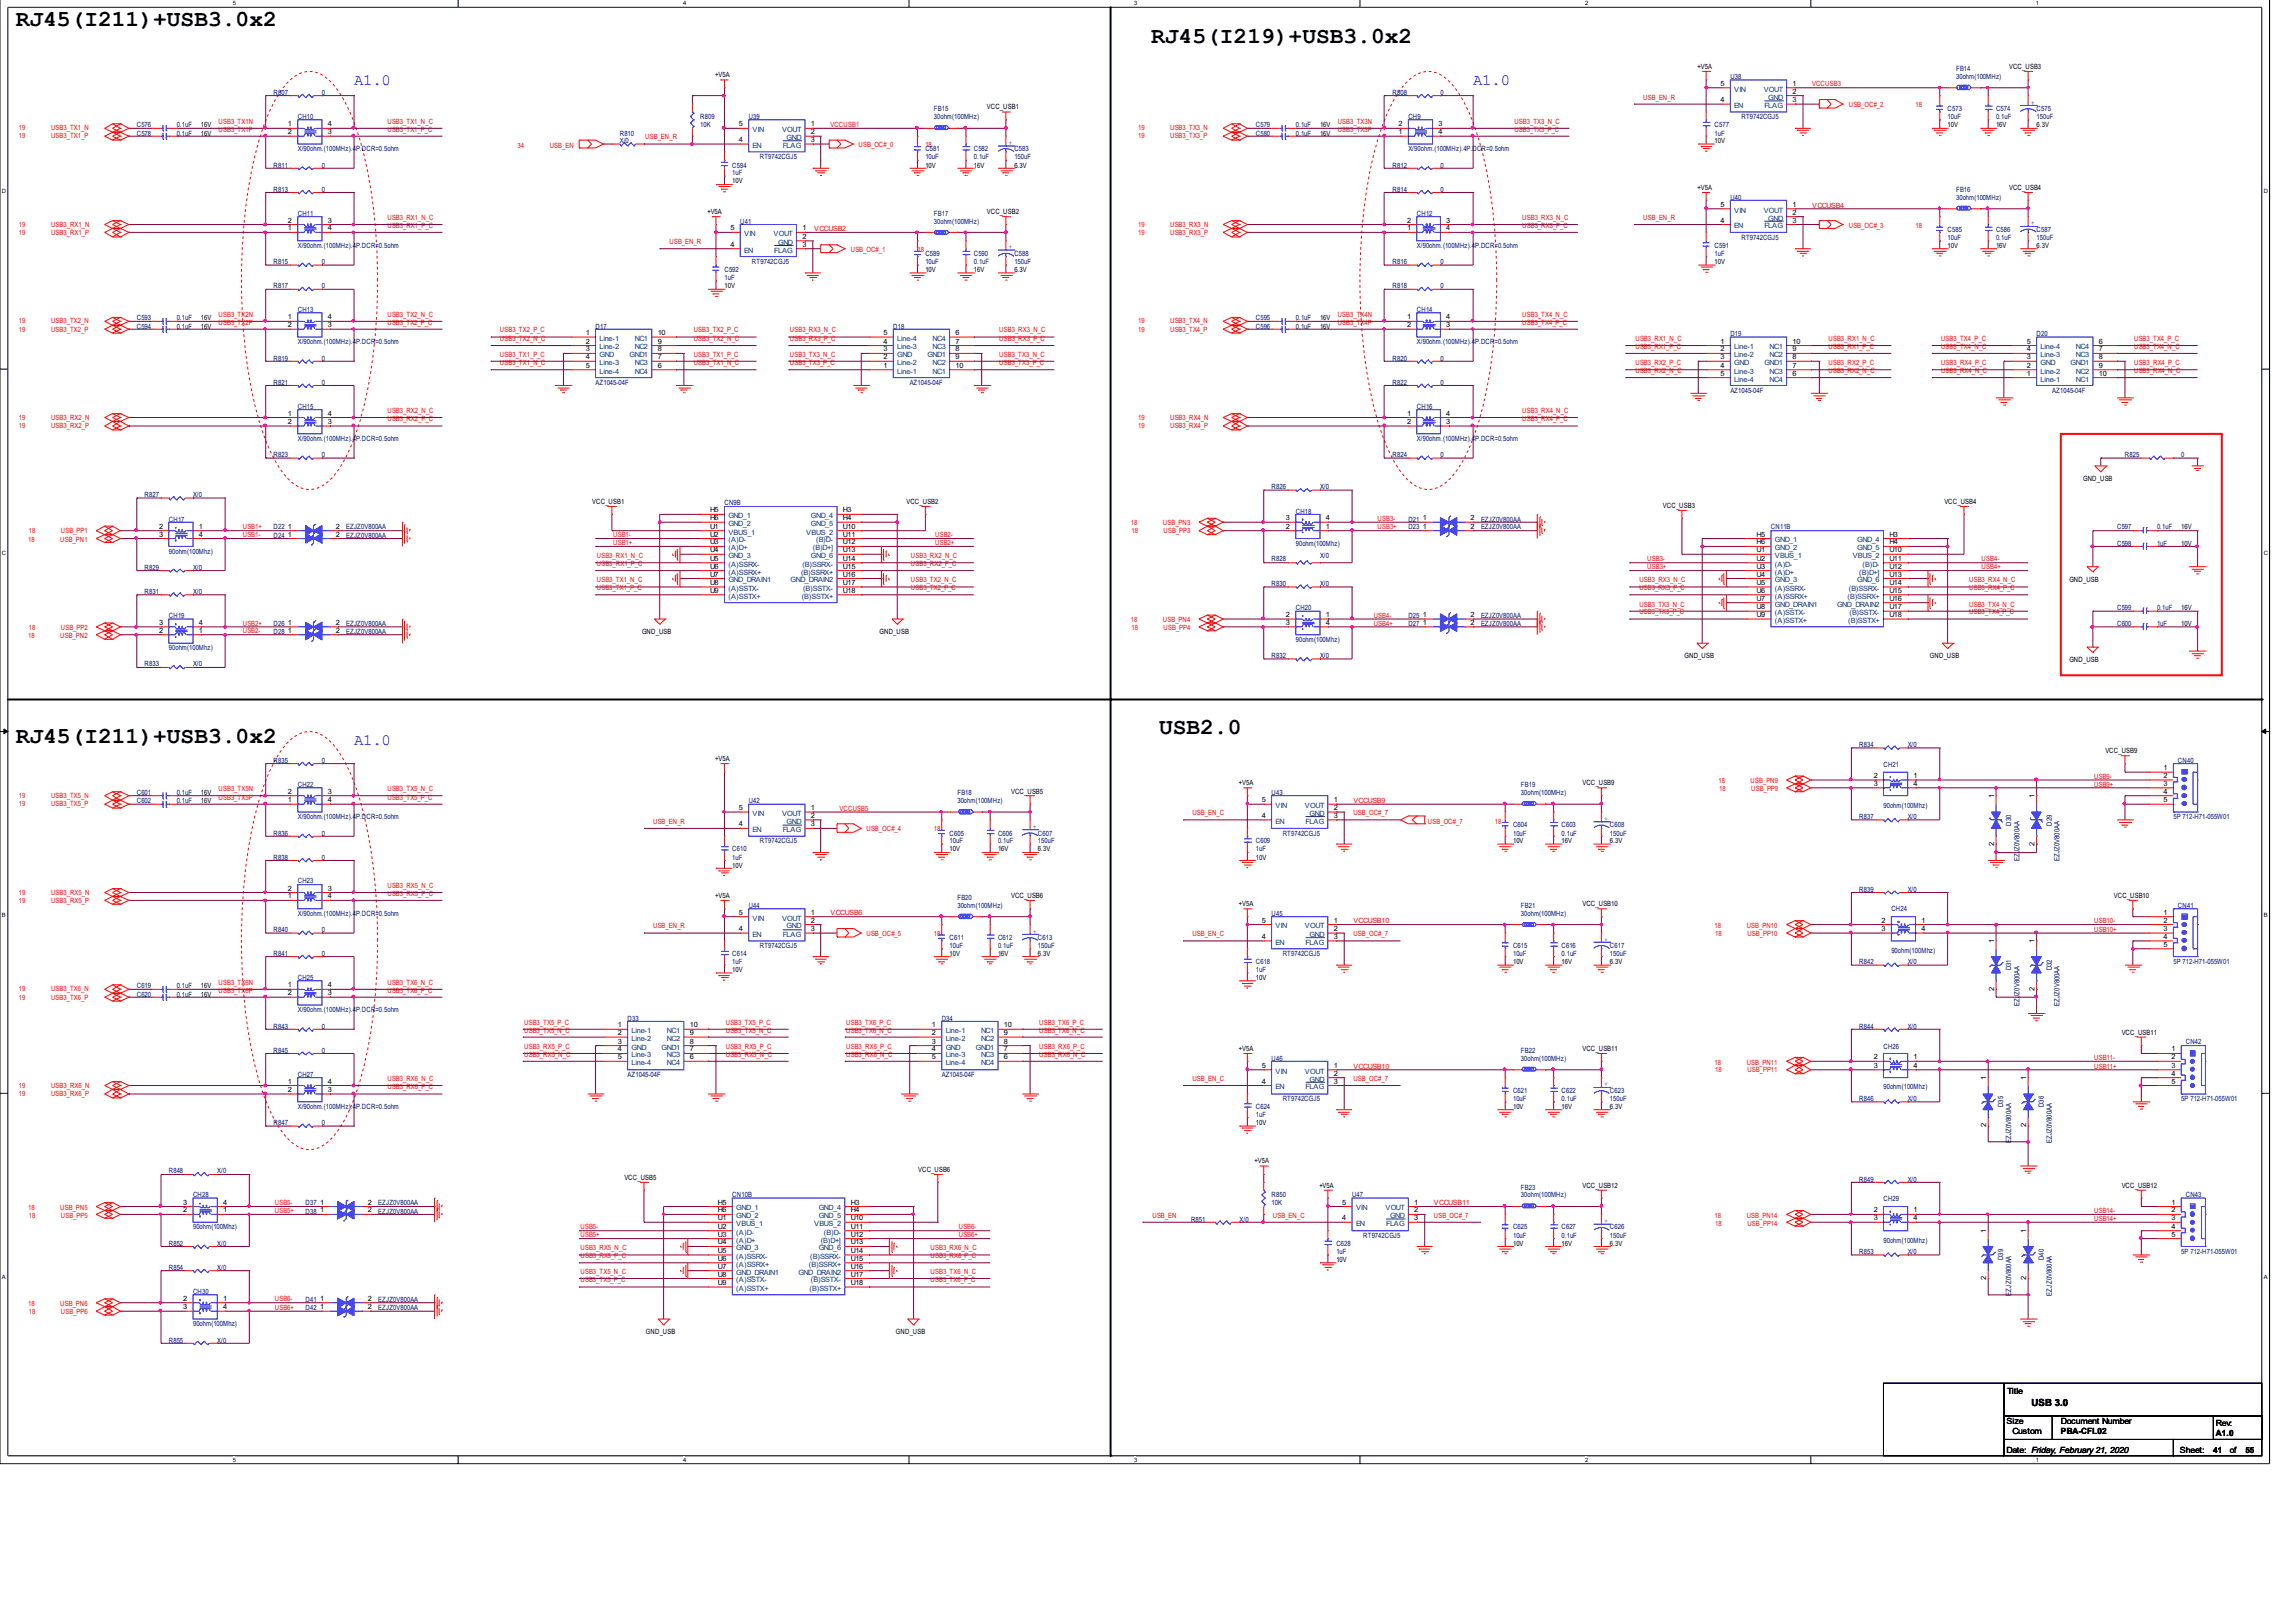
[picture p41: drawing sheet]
<svg xmlns="http://www.w3.org/2000/svg" width="297mm" height="210mm" viewBox="0 0 297 210" stroke-linecap="round" stroke-linejoin="round" font-family="sans-serif">
<defs><g id="words">
<g font-size="3">
<text x="2" y="3.4">RJ45(I211)+USB3.0x2</text>
<text x="148.9" y="5.5">RJ45(I219)+USB3.0x2</text>
<text x="149.9" y="95">USB2.0</text>
<text x="2" y="96.1">RJ45(I211)+USB3.0x2</text>
</g>
<g font-size="2" fill="#00f">
<text x="45.8" y="10.9">A1.0</text>
<text x="190.6" y="10.9">A1.0</text>
<text x="45.8" y="96.4">A1.0</text>
</g>
<text font-size="1.3" x="262.8" y="182">USB 3.0</text>
<g font-size="1.1">
<text x="259.6" y="184.3">Size</text>
<text x="259.7" y="180.4">Title</text>
<text x="260.3" y="185.6">Custom</text>
<text x="266.6" y="184.3">Document Number</text>
<text x="266.6" y="185.6">PBA-CFL02</text>
<text x="286.7" y="184.5">Rev:</text>
<text x="286.7" y="185.8">A1.0</text>
<text x="259.6" y="188">Date: Friday, February 21, 2020</text>
<text x="282" y="188">Sheet:</text>
<text x="286.3" y="188">41</text>
<text x="288.5" y="188">of</text>
<text x="290.5" y="188">55</text>
</g>
<g font-size=".9">
<text x="92.5" y="10">+V5A</text>
<text x="219.6" y="9">+V5A</text>
<text x="222.6" y="11.1">5</text>
<text x="231.9" y="11.1">1</text>
<text x="259.9" y="9">VCC_USB3</text>
<text x="26" y="16.4">16V</text>
<text x="26" y="17.5">16V</text>
<text x="37.3" y="17.4">2</text>
<text x="37.3" y="16.4">1</text>
<text x="42.4" y="16.4">4</text>
<text x="42.4" y="17.4">3</text>
<text x="95.6" y="16.4">5</text>
<text x="104.9" y="17.4">2</text>
<text x="104.9" y="16.4">1</text>
<text x="127.7" y="14.2">VCC_USB1</text>
<text x="170.8" y="17.5">16V</text>
<text x="170.8" y="16.4">16V</text>
<text x="180.9" y="16.4">2</text>
<text x="180.9" y="17.4">1</text>
<text x="186.1" y="17.4">4</text>
<text x="186.1" y="16.4">3</text>
<text x="222.6" y="13.2">4</text>
<text x="231.9" y="13.2">3</text>
<text x="231.9" y="12.1">2</text>
<text x="252" y="16.4">10V</text>
<text x="258.2" y="16.4">16V</text>
<text x="263.5" y="16.4">6.3V</text>
<text x="94.7" y="23.7">10V</text>
<text x="95.6" y="18.4">4</text>
<text x="104.9" y="18.4">3</text>
<text x="119.7" y="21.7">10V</text>
<text x="126" y="21.7">16V</text>
<text x="131.2" y="21.7">6.3V</text>
<text x="221.8" y="18.6">10V</text>
<text x="37.3" y="28.8">2</text>
<text x="37.3" y="29.8">1</text>
<text x="42.4" y="29.8">4</text>
<text x="42.4" y="28.8">3</text>
<text x="91.5" y="27.7">+V5A</text>
<text x="94.5" y="29.8">5</text>
<text x="103.8" y="29.8">1</text>
<text x="127.7" y="27.7">VCC_USB2</text>
<text x="182" y="28.8">2</text>
<text x="182" y="29.8">1</text>
<text x="187.1" y="29.8">4</text>
<text x="187.1" y="28.8">3</text>
<text x="219.6" y="24.6">+V5A</text>
<text x="222.6" y="28.8">4</text>
<text x="222.6" y="26.8">5</text>
<text x="231.9" y="28.8">3</text>
<text x="231.9" y="27.8">2</text>
<text x="231.9" y="26.8">1</text>
<text x="259.9" y="24.6">VCC_USB4</text>
<text x="94.5" y="31.9">4</text>
<text x="103.8" y="31.9">3</text>
<text x="103.8" y="30.9">2</text>
<text x="119.7" y="35.2">10V</text>
<text x="126" y="35.2">16V</text>
<text x="131.2" y="35.2">6.3V</text>
<text x="221.8" y="34.1">10V</text>
<text x="252" y="32.1">10V</text>
<text x="258.2" y="32.1">16V</text>
<text x="263.5" y="32.1">6.3V</text>
<text x="26" y="41.4">16V</text>
<text x="37.3" y="41.3">1</text>
<text x="42.4" y="41.3">4</text>
<text x="93.7" y="37.3">10V</text>
<text x="170.8" y="41.4">16V</text>
<text x="182" y="41.3">1</text>
<text x="187.1" y="41.3">4</text>
<text x="26" y="42.5">16V</text>
<text x="37.3" y="42.3">2</text>
<text x="42.4" y="42.3">3</text>
<text x="75.8" y="43.4">1</text>
<text x="75.8" y="44.5">2</text>
<text x="75.8" y="45.5">3</text>
<text x="75.8" y="46.5">4</text>
<text x="75.8" y="47.6">5</text>
<text x="85.1" y="44.5">9</text>
<text x="85.1" y="46.5">7</text>
<text x="85.1" y="47.6">6</text>
<text x="85.1" y="43.4">10</text>
<text x="85.1" y="45.5">8</text>
<text x="114.3" y="47.6">1</text>
<text x="114.3" y="46.5">2</text>
<text x="114.3" y="45.5">3</text>
<text x="114.3" y="44.5">4</text>
<text x="114.3" y="43.4">5</text>
<text x="123.6" y="46.5">9</text>
<text x="123.6" y="44.5">7</text>
<text x="123.6" y="43.4">6</text>
<text x="123.6" y="47.6">10</text>
<text x="123.6" y="45.5">8</text>
<text x="170.8" y="42.5">16V</text>
<text x="182" y="42.3">2</text>
<text x="187.1" y="42.3">3</text>
<text x="222.6" y="44.5">1</text>
<text x="222.6" y="45.5">2</text>
<text x="222.6" y="46.5">3</text>
<text x="222.6" y="47.6">4</text>
<text x="231.9" y="45.5">9</text>
<text x="231.9" y="47.6">7</text>
<text x="231.9" y="44.5">10</text>
<text x="231.9" y="46.5">8</text>
<text x="262.2" y="47.6">2</text>
<text x="262.2" y="46.5">3</text>
<text x="262.2" y="45.5">4</text>
<text x="262.2" y="44.5">5</text>
<text x="271.5" y="47.6">9</text>
<text x="271.5" y="45.5">7</text>
<text x="271.5" y="44.5">6</text>
<text x="271.5" y="46.5">8</text>
<text x="37.3" y="53.8">1</text>
<text x="42.4" y="53.8">4</text>
<text x="182" y="53.8">1</text>
<text x="187.1" y="53.8">4</text>
<text x="222.6" y="48.6">5</text>
<text x="231.9" y="48.6">6</text>
<text x="262.2" y="48.6">1</text>
<text x="271.5" y="48.6">10</text>
<text x="37.3" y="54.9">2</text>
<text x="42.4" y="54.9">3</text>
<text x="182" y="54.9">2</text>
<text x="187.1" y="54.9">3</text>
<text x="76.6" y="65.2">VCC_USB1</text>
<text x="117.3" y="65.2">VCC_USB2</text>
<text x="215.1" y="65.7">VCC_USB3</text>
<text x="251.5" y="65.2">VCC_USB4</text>
<text x="269.5" y="62.2">GND_USB</text>
<text x="20.6" y="68.4">2</text>
<text x="20.6" y="69.4">3</text>
<text x="25.7" y="69.4">4</text>
<text x="25.7" y="68.4">1</text>
<text x="37.3" y="68.4">1</text>
<text x="37.3" y="69.4">1</text>
<text x="43.4" y="68.4">2</text>
<text x="43.4" y="69.4">2</text>
<text x="91.9" y="66.3">H5</text>
<text x="91.9" y="68.4">U1</text>
<text x="91.9" y="69.4">U2</text>
<text x="91.9" y="70.5">U3</text>
<text x="91.9" y="71.5">U4</text>
<text x="91.9" y="67.3">H6</text>
<text x="109.1" y="66.3">H3</text>
<text x="109.1" y="67.3">H4</text>
<text x="109.1" y="68.4">U10</text>
<text x="109.1" y="69.4">U11</text>
<text x="109.1" y="70.5">U12</text>
<text x="109.1" y="71.5">U13</text>
<text x="166.4" y="68.4">2</text>
<text x="166.4" y="67.3">3</text>
<text x="171.5" y="67.3">4</text>
<text x="171.5" y="68.4">1</text>
<text x="184.1" y="67.3">1</text>
<text x="184.1" y="68.4">1</text>
<text x="190.2" y="67.3">2</text>
<text x="190.2" y="68.4">2</text>
<text x="227.2" y="69.4">H5</text>
<text x="227.2" y="71.5">U1</text>
<text x="227.2" y="70.5">H6</text>
<text x="244.4" y="69.4">H3</text>
<text x="244.4" y="70.5">H4</text>
<text x="244.4" y="71.5">U10</text>
<text x="282.2" y="70.6">10V</text>
<text x="282.2" y="68.5">16V</text>
<text x="91.9" y="72.6">U5</text>
<text x="91.9" y="73.6">U6</text>
<text x="91.9" y="74.6">U7</text>
<text x="91.9" y="75.7">U8</text>
<text x="91.9" y="76.7">U9</text>
<text x="109.1" y="72.6">U14</text>
<text x="109.1" y="73.6">U15</text>
<text x="109.1" y="74.6">U16</text>
<text x="109.1" y="75.7">U17</text>
<text x="109.1" y="76.7">U18</text>
<text x="227.2" y="72.6">U2</text>
<text x="227.2" y="73.6">U3</text>
<text x="227.2" y="74.6">U4</text>
<text x="227.2" y="75.7">U5</text>
<text x="227.2" y="76.7">U6</text>
<text x="227.2" y="77.7">U7</text>
<text x="244.4" y="72.6">U11</text>
<text x="244.4" y="73.6">U12</text>
<text x="244.4" y="74.6">U13</text>
<text x="244.4" y="75.7">U14</text>
<text x="244.4" y="76.7">U15</text>
<text x="244.4" y="77.7">U16</text>
<text x="267.7" y="75.3">GND_USB</text>
<text x="20.6" y="81.9">2</text>
<text x="20.6" y="80.9">3</text>
<text x="25.7" y="80.9">4</text>
<text x="25.7" y="81.9">1</text>
<text x="37.3" y="80.9">1</text>
<text x="37.3" y="81.9">1</text>
<text x="43.4" y="80.9">2</text>
<text x="43.4" y="81.9">2</text>
<text x="83.1" y="82.1">GND_USB</text>
<text x="113.8" y="82.1">GND_USB</text>
<text x="166.4" y="79.9">2</text>
<text x="166.4" y="80.9">3</text>
<text x="171.5" y="80.9">4</text>
<text x="171.5" y="79.9">1</text>
<text x="184.1" y="79.9">1</text>
<text x="184.1" y="80.9">1</text>
<text x="190.2" y="79.9">2</text>
<text x="190.2" y="80.9">2</text>
<text x="227.2" y="78.8">U8</text>
<text x="227.2" y="79.9">U9</text>
<text x="244.4" y="78.8">U17</text>
<text x="244.4" y="79.9">U18</text>
<text x="282.2" y="81">10V</text>
<text x="282.2" y="78.9">16V</text>
<text x="217.9" y="85.2">GND_USB</text>
<text x="249.7" y="85.2">GND_USB</text>
<text x="267.7" y="85.7">GND_USB</text>
<text x="92.5" y="98.5">+V5A</text>
<text x="160.3" y="101.6">+V5A</text>
<text x="204.7" y="101.6">VCC_USB9</text>
<text x="242.4" y="100.7">2</text>
<text x="242.4" y="101.7">3</text>
<text x="247.6" y="101.7">4</text>
<text x="247.6" y="100.7">1</text>
<text x="272.4" y="97.5">VCC_USB9</text>
<text x="279.9" y="99.7">1</text>
<text x="279.9" y="100.7">2</text>
<text x="279.9" y="101.7">3</text>
<text x="26" y="103.9">16V</text>
<text x="26" y="102.9">16V</text>
<text x="37.3" y="102.7">2</text>
<text x="37.3" y="103.8">1</text>
<text x="42.4" y="103.8">4</text>
<text x="42.4" y="102.7">3</text>
<text x="95.6" y="106.9">4</text>
<text x="95.6" y="104.8">5</text>
<text x="104.9" y="106.9">3</text>
<text x="104.9" y="105.8">2</text>
<text x="104.9" y="104.8">1</text>
<text x="130.8" y="102.7">VCC_USB5</text>
<text x="163.2" y="105.8">4</text>
<text x="163.2" y="103.8">5</text>
<text x="172.6" y="105.8">3</text>
<text x="172.6" y="104.8">2</text>
<text x="172.6" y="103.8">1</text>
<text x="258" y="103.3" transform="rotate(-90 258 103.3)">1</text>
<text x="263.2" y="103.3" transform="rotate(-90 263.2 103.3)">1</text>
<text x="279.9" y="102.7">4</text>
<text x="279.9" y="103.8">5</text>
<text x="94.7" y="112.3">10V</text>
<text x="122.9" y="110.2">10V</text>
<text x="129.1" y="110.2">16V</text>
<text x="134.3" y="110.2">6.3V</text>
<text x="162.5" y="111.3">10V</text>
<text x="195.7" y="109.1">10V</text>
<text x="202" y="109.1">16V</text>
<text x="208.3" y="109.1">6.3V</text>
<text x="258" y="109.5" transform="rotate(-90 258 109.5)">2</text>
<text x="263.2" y="109.5" transform="rotate(-90 263.2 109.5)">2</text>
<text x="37.3" y="115.2">2</text>
<text x="37.3" y="116.3">1</text>
<text x="42.4" y="116.3">4</text>
<text x="42.4" y="115.2">3</text>
<text x="92.5" y="116.3">+V5A</text>
<text x="95.6" y="118.4">5</text>
<text x="104.9" y="119.4">2</text>
<text x="104.9" y="118.4">1</text>
<text x="130.8" y="116.3">VCC_USB6</text>
<text x="160.3" y="117.3">+V5A</text>
<text x="163.2" y="119.4">5</text>
<text x="172.6" y="119.4">1</text>
<text x="204.7" y="117.3">VCC_USB10</text>
<text x="243.4" y="119.4">2</text>
<text x="248.6" y="119.4">1</text>
<text x="273.5" y="116.3">VCC_USB10</text>
<text x="279.9" y="118.4">1</text>
<text x="279.9" y="119.4">2</text>
<text x="94.7" y="125.8">10V</text>
<text x="95.6" y="120.5">4</text>
<text x="104.9" y="120.5">3</text>
<text x="122.9" y="123.7">10V</text>
<text x="129.1" y="123.7">16V</text>
<text x="134.3" y="123.7">6.3V</text>
<text x="163.2" y="121.5">4</text>
<text x="172.6" y="121.5">3</text>
<text x="172.6" y="120.5">2</text>
<text x="195.7" y="124.7">10V</text>
<text x="202" y="124.7">16V</text>
<text x="208.3" y="124.7">6.3V</text>
<text x="243.4" y="120.5">3</text>
<text x="248.6" y="120.5">4</text>
<text x="258" y="122" transform="rotate(-90 258 122)">1</text>
<text x="263.2" y="122" transform="rotate(-90 263.2 122)">1</text>
<text x="279.9" y="120.5">3</text>
<text x="279.9" y="121.5">4</text>
<text x="279.9" y="122.5">5</text>
<text x="26" y="127.9">16V</text>
<text x="26" y="129">16V</text>
<text x="37.3" y="128.8">2</text>
<text x="37.3" y="127.8">1</text>
<text x="42.4" y="127.8">4</text>
<text x="42.4" y="128.8">3</text>
<text x="162.5" y="126.8">10V</text>
<text x="258" y="128.2" transform="rotate(-90 258 128.2)">2</text>
<text x="263.2" y="128.2" transform="rotate(-90 263.2 128.2)">2</text>
<text x="79.9" y="132.9">1</text>
<text x="79.9" y="134">2</text>
<text x="79.9" y="135.1">3</text>
<text x="79.9" y="136.1">4</text>
<text x="79.9" y="137.1">5</text>
<text x="89.2" y="134">9</text>
<text x="89.2" y="136.1">7</text>
<text x="89.2" y="137.1">6</text>
<text x="89.2" y="132.9">10</text>
<text x="89.2" y="135.1">8</text>
<text x="120.6" y="132.9">1</text>
<text x="120.6" y="134">2</text>
<text x="120.6" y="135.1">3</text>
<text x="120.6" y="136.1">4</text>
<text x="120.6" y="137.1">5</text>
<text x="129.9" y="134">9</text>
<text x="129.9" y="136.1">7</text>
<text x="129.9" y="137.1">6</text>
<text x="129.9" y="132.9">10</text>
<text x="129.9" y="135.1">8</text>
<text x="160.3" y="136">+V5A</text>
<text x="204.7" y="136">VCC_USB11</text>
<text x="242.4" y="137.1">2</text>
<text x="247.6" y="137.1">1</text>
<text x="274.5" y="134">VCC_USB11</text>
<text x="280.9" y="136.1">1</text>
<text x="280.9" y="137.1">2</text>
<text x="37.3" y="141.3">2</text>
<text x="37.3" y="140.2">1</text>
<text x="42.4" y="140.2">4</text>
<text x="42.4" y="141.3">3</text>
<text x="163.2" y="140.2">4</text>
<text x="163.2" y="138.2">5</text>
<text x="172.6" y="140.2">3</text>
<text x="172.6" y="139.2">2</text>
<text x="172.6" y="138.2">1</text>
<text x="195.7" y="143.5">10V</text>
<text x="202" y="143.5">16V</text>
<text x="208.3" y="143.5">6.3V</text>
<text x="242.4" y="138.2">3</text>
<text x="247.6" y="138.2">4</text>
<text x="257" y="139.7" transform="rotate(-90 257 139.7)">1</text>
<text x="262.1" y="139.7" transform="rotate(-90 262.1 139.7)">1</text>
<text x="280.9" y="138.2">3</text>
<text x="280.9" y="139.2">4</text>
<text x="280.9" y="140.2">5</text>
<text x="162.5" y="145.6">10V</text>
<text x="257" y="145.9" transform="rotate(-90 257 145.9)">2</text>
<text x="262.1" y="145.9" transform="rotate(-90 262.1 145.9)">2</text>
<text x="23.7" y="155.9">3</text>
<text x="28.9" y="155.9">4</text>
<text x="41.4" y="155.9">1</text>
<text x="47.6" y="155.9">2</text>
<text x="80.8" y="152.7">VCC_USB5</text>
<text x="92.9" y="155.9">H5</text>
<text x="110.1" y="155.9">H3</text>
<text x="118.8" y="151.7">VCC_USB6</text>
<text x="162.3" y="150.6">+V5A</text>
<text x="170.7" y="153.7">+V5A</text>
<text x="173.7" y="155.9">5</text>
<text x="183" y="155.9">1</text>
<text x="204.7" y="153.7">VCC_USB12</text>
<text x="274.5" y="153.7">VCC_USB12</text>
<text x="280.9" y="155.9">1</text>
<text x="23.7" y="156.9">2</text>
<text x="28.9" y="156.9">1</text>
<text x="41.4" y="156.9">1</text>
<text x="47.6" y="156.9">2</text>
<text x="92.9" y="157.9">U1</text>
<text x="92.9" y="159">U2</text>
<text x="92.9" y="160">U3</text>
<text x="92.9" y="161.1">U4</text>
<text x="92.9" y="156.9">H6</text>
<text x="110.1" y="156.9">H4</text>
<text x="110.1" y="157.9">U10</text>
<text x="110.1" y="159">U11</text>
<text x="110.1" y="160">U12</text>
<text x="110.1" y="161.1">U13</text>
<text x="173.7" y="157.9">4</text>
<text x="183" y="157.9">3</text>
<text x="183" y="156.9">2</text>
<text x="195.7" y="161.2">10V</text>
<text x="202" y="161.2">16V</text>
<text x="208.3" y="161.2">6.3V</text>
<text x="242.4" y="156.9">2</text>
<text x="242.4" y="157.9">3</text>
<text x="247.6" y="157.9">4</text>
<text x="247.6" y="156.9">1</text>
<text x="257" y="159.5" transform="rotate(-90 257 159.5)">1</text>
<text x="262.1" y="159.5" transform="rotate(-90 262.1 159.5)">1</text>
<text x="280.9" y="156.9">2</text>
<text x="280.9" y="157.9">3</text>
<text x="280.9" y="159">4</text>
<text x="280.9" y="160">5</text>
<text x="92.9" y="162.2">U5</text>
<text x="92.9" y="163.2">U6</text>
<text x="92.9" y="164.2">U7</text>
<text x="92.9" y="165.2">U8</text>
<text x="92.9" y="166.3">U9</text>
<text x="110.1" y="162.2">U14</text>
<text x="110.1" y="163.2">U15</text>
<text x="110.1" y="164.2">U16</text>
<text x="110.1" y="165.2">U17</text>
<text x="110.1" y="166.3">U18</text>
<text x="172.9" y="163.3">10V</text>
<text x="257" y="165.7" transform="rotate(-90 257 165.7)">2</text>
<text x="262.1" y="165.7" transform="rotate(-90 262.1 165.7)">2</text>
<text x="23.7" y="168.3">2</text>
<text x="23.7" y="169.4">3</text>
<text x="28.9" y="169.4">4</text>
<text x="28.9" y="168.3">1</text>
<text x="41.4" y="169.4">1</text>
<text x="41.4" y="168.3">1</text>
<text x="47.6" y="169.4">2</text>
<text x="47.6" y="168.3">2</text>
<text x="83.6" y="172.6">GND_USB</text>
<text x="115.9" y="172.6">GND_USB</text>
</g>
<g font-size=".9" fill="#000080">
<text x="223.9" y="10.2">U38</text>
<text x="253.1" y="9.2">FB14</text>
<text x="253.1" y="10.2">30ohm(100MHz)</text>
<text x="17.7" y="16.4">C576</text>
<text x="17.7" y="17.5">C578</text>
<text x="22.9" y="16.4">0.1uF</text>
<text x="22.9" y="17.5">0.1uF</text>
<text x="35.4" y="12.3">R807</text>
<text x="38.5" y="15.4">CH10</text>
<text x="41.7" y="12.3">0</text>
<text x="80.2" y="17.5">R810</text>
<text x="90.6" y="15.4">R809</text>
<text x="90.6" y="16.4">10K</text>
<text x="96.9" y="15.4">U39</text>
<text x="120.8" y="14.4">FB15</text>
<text x="120.8" y="15.4">30ohm(100MHz)</text>
<text x="162.5" y="17.5">C580</text>
<text x="162.5" y="16.4">C579</text>
<text x="167.6" y="17.5">0.1uF</text>
<text x="167.6" y="16.4">0.1uF</text>
<text x="180.2" y="12.3">R808</text>
<text x="182.2" y="15.4">CH9</text>
<text x="186.4" y="12.3">0</text>
<text x="221.8" y="16.4">C577</text>
<text x="221.8" y="17.5">1uF</text>
<text x="225.3" y="15.4">RT9742CGJ5</text>
<text x="252" y="14.4">C573</text>
<text x="252" y="15.4">10uF</text>
<text x="258.2" y="14.4">C574</text>
<text x="258.2" y="15.4">0.1uF</text>
<text x="263.5" y="14.4">C575</text>
<text x="263.5" y="15.4">150uF</text>
<text x="35.4" y="21.7">R811</text>
<text x="38.5" y="19.6">X/90ohm.(100MHz).4P.DCR=0.5ohm</text>
<text x="41.7" y="21.7">0</text>
<text x="80.2" y="18.6">X/0</text>
<text x="94.7" y="21.7">C584</text>
<text x="94.7" y="22.7">1uF</text>
<text x="98.3" y="20.6">RT9742CGJ5</text>
<text x="119.7" y="19.6">C581</text>
<text x="119.7" y="20.6">10uF</text>
<text x="126" y="19.6">C582</text>
<text x="126" y="20.6">0.1uF</text>
<text x="131.2" y="19.6">C583</text>
<text x="131.2" y="20.6">150uF</text>
<text x="180.2" y="21.7">R812</text>
<text x="182.2" y="19.6">X/90ohm.(100MHz).4P.DCR=0.5ohm</text>
<text x="186.4" y="21.7">0</text>
<text x="35.4" y="24.8">R813</text>
<text x="38.5" y="28">CH11</text>
<text x="41.7" y="24.8">0</text>
<text x="95.8" y="29">U41</text>
<text x="120.8" y="28">FB17</text>
<text x="120.8" y="29">30ohm(100MHz)</text>
<text x="180.2" y="24.8">R814</text>
<text x="183.3" y="28">CH12</text>
<text x="186.4" y="24.8">0</text>
<text x="223.9" y="25.8">U40</text>
<text x="252" y="30">C585</text>
<text x="253.1" y="24.8">FB16</text>
<text x="253.1" y="25.8">30ohm(100MHz)</text>
<text x="258.2" y="30">C586</text>
<text x="263.5" y="30">C587</text>
<text x="35.4" y="34.1">R815</text>
<text x="38.5" y="32.1">X/90ohm.(100MHz).4P.DCR=0.5ohm</text>
<text x="41.7" y="34.1">0</text>
<text x="93.7" y="35.2">C592</text>
<text x="97.3" y="34.1">RT9742CGJ5</text>
<text x="119.7" y="33.1">C589</text>
<text x="119.7" y="34.1">10uF</text>
<text x="126" y="33.1">C590</text>
<text x="126" y="34.1">0.1uF</text>
<text x="131.2" y="33.1">C588</text>
<text x="131.2" y="34.1">150uF</text>
<text x="180.2" y="34.1">R816</text>
<text x="183.3" y="32.1">X/90ohm.(100MHz).4P.DCR=0.5ohm</text>
<text x="186.4" y="34.1">0</text>
<text x="221.8" y="32.1">C591</text>
<text x="221.8" y="33.1">1uF</text>
<text x="225.3" y="31">RT9742CGJ5</text>
<text x="252" y="31">10uF</text>
<text x="258.2" y="31">0.1uF</text>
<text x="263.5" y="31">150uF</text>
<text x="17.7" y="41.4">C593</text>
<text x="22.9" y="41.4">0.1uF</text>
<text x="35.4" y="37.3">R817</text>
<text x="38.5" y="40.4">CH13</text>
<text x="41.7" y="37.3">0</text>
<text x="93.7" y="36.3">1uF</text>
<text x="162.5" y="41.4">C595</text>
<text x="167.6" y="41.4">0.1uF</text>
<text x="180.2" y="37.3">R818</text>
<text x="183.3" y="40.4">CH14</text>
<text x="186.4" y="37.3">0</text>
<text x="17.7" y="42.5">C594</text>
<text x="22.9" y="42.5">0.1uF</text>
<text x="35.4" y="46.7">R819</text>
<text x="38.5" y="44.5">X/90ohm.(100MHz).4P.DCR=0.5ohm</text>
<text x="41.7" y="46.7">0</text>
<text x="77" y="42.5">D17</text>
<text x="115.6" y="42.5">D18</text>
<text x="162.5" y="42.5">C596</text>
<text x="167.6" y="42.5">0.1uF</text>
<text x="180.2" y="46.7">R820</text>
<text x="183.3" y="44.5">X/90ohm.(100MHz).4P.DCR=0.5ohm</text>
<text x="186.4" y="46.7">0</text>
<text x="223.9" y="43.5">D19</text>
<text x="263.5" y="43.5">D20</text>
<text x="35.4" y="49.8">R821</text>
<text x="38.5" y="52.9">CH15</text>
<text x="41.7" y="49.8">0</text>
<text x="77" y="49.8">AZ1045-04F</text>
<text x="117.7" y="49.8">AZ1045-04F</text>
<text x="180.2" y="49.8">R822</text>
<text x="183.3" y="52.9">CH16</text>
<text x="186.4" y="49.8">0</text>
<text x="223.9" y="50.8">AZ1045-04F</text>
<text x="265.5" y="50.8">AZ1045-04F</text>
<text x="35.4" y="59.2">R823</text>
<text x="38.5" y="57.1">X/90ohm.(100MHz).4P.DCR=0.5ohm</text>
<text x="41.7" y="59.2">0</text>
<text x="180.2" y="59.2">R824</text>
<text x="183.3" y="57.1">X/90ohm.(100MHz).4P.DCR=0.5ohm</text>
<text x="186.4" y="59.2">0</text>
<text x="274.9" y="59.2">R825</text>
<text x="282.2" y="59.2">0</text>
<text x="18.7" y="64.4">R827</text>
<text x="25" y="64.4">X/0</text>
<text x="93.7" y="65.4">CN9B</text>
<text x="164.5" y="63.3">R826</text>
<text x="170.8" y="63.3">X/0</text>
<text x="21.8" y="67.5">CH17</text>
<text x="21.8" y="71.6">90ohm(100Mhz)</text>
<text x="35.4" y="68.5">D22</text>
<text x="35.4" y="69.6">D24</text>
<text x="44.8" y="68.5">EZJZ0V800AA</text>
<text x="44.8" y="69.6">EZJZ0V800AA</text>
<text x="167.6" y="66.5">CH18</text>
<text x="167.6" y="70.6">90ohm(100Mhz)</text>
<text x="182.2" y="67.5">D21</text>
<text x="182.2" y="68.5">D23</text>
<text x="191.6" y="67.5">EZJZ0V800AA</text>
<text x="191.6" y="68.5">EZJZ0V800AA</text>
<text x="229.1" y="68.5">CN11B</text>
<text x="273.9" y="70.6">C598</text>
<text x="273.9" y="68.5">C597</text>
<text x="279.1" y="70.6">1uF</text>
<text x="279.1" y="68.5">0.1uF</text>
<text x="18.7" y="73.8">R829</text>
<text x="18.7" y="76.9">R831</text>
<text x="25" y="73.8">X/0</text>
<text x="25" y="76.9">X/0</text>
<text x="164.5" y="72.7">R828</text>
<text x="164.5" y="75.8">R830</text>
<text x="170.8" y="72.2">X/0</text>
<text x="170.8" y="75.8">X/0</text>
<text x="21.8" y="80">CH19</text>
<text x="35.4" y="81">D26</text>
<text x="35.4" y="82.1">D28</text>
<text x="44.8" y="81">EZJZ0V800AA</text>
<text x="44.8" y="82.1">EZJZ0V800AA</text>
<text x="167.6" y="78.9">CH20</text>
<text x="167.6" y="83.1">90ohm(100Mhz)</text>
<text x="182.2" y="80">D25</text>
<text x="182.2" y="81">D27</text>
<text x="191.6" y="80">EZJZ0V800AA</text>
<text x="191.6" y="81">EZJZ0V800AA</text>
<text x="273.9" y="81">C600</text>
<text x="273.9" y="78.9">C599</text>
<text x="279.1" y="81">1uF</text>
<text x="279.1" y="78.9">0.1uF</text>
<text x="18.7" y="86.2">R833</text>
<text x="21.8" y="84.2">90ohm(100Mhz)</text>
<text x="25" y="86.2">X/0</text>
<text x="164.5" y="85.2">R832</text>
<text x="170.8" y="85.2">X/0</text>
<text x="35.4" y="98.7">R835</text>
<text x="38.5" y="101.9">CH22</text>
<text x="41.7" y="98.7">0</text>
<text x="196.8" y="101.9">FB19</text>
<text x="240.5" y="96.6">R834</text>
<text x="243.7" y="99.2">CH21</text>
<text x="246.8" y="96.6">X/0</text>
<text x="281.8" y="98.7">CN40</text>
<text x="17.7" y="103.9">C602</text>
<text x="17.7" y="102.9">C601</text>
<text x="22.9" y="103.9">0.1uF</text>
<text x="22.9" y="102.9">0.1uF</text>
<text x="38.5" y="106">X/90ohm.(100MHz).4P.DCR=0.5ohm</text>
<text x="96.9" y="103.9">U42</text>
<text x="123.9" y="102.9">FB18</text>
<text x="123.9" y="103.9">30ohm(100MHz)</text>
<text x="164.5" y="102.9">U43</text>
<text x="195.7" y="107">C604</text>
<text x="196.8" y="102.9">30ohm(100MHz)</text>
<text x="202" y="107">C603</text>
<text x="208.3" y="107">C608</text>
<text x="240.5" y="106">R837</text>
<text x="243.7" y="104.6">90ohm(100Mhz)</text>
<text x="246.8" y="106">X/0</text>
<text x="260.2" y="106.9" transform="rotate(-90 260.2 106.9)">D30</text>
<text x="265.4" y="106.9" transform="rotate(-90 265.4 106.9)">D29</text>
<text x="281.2" y="106">5P 712-H71-055W01</text>
<text x="35.4" y="108.1">R836</text>
<text x="35.4" y="111.3">R838</text>
<text x="41.7" y="108.1">0</text>
<text x="41.7" y="111.3">0</text>
<text x="94.7" y="110.2">C610</text>
<text x="94.7" y="111.3">1uF</text>
<text x="98.3" y="109.1">RT9742CGJ5</text>
<text x="122.9" y="108.1">C605</text>
<text x="122.9" y="109.1">10uF</text>
<text x="129.1" y="108.1">C606</text>
<text x="129.1" y="109.1">0.1uF</text>
<text x="134.3" y="108.1">C607</text>
<text x="134.3" y="109.1">150uF</text>
<text x="162.5" y="109.1">C609</text>
<text x="162.5" y="110.2">1uF</text>
<text x="165.9" y="108.1">RT9742CGJ5</text>
<text x="195.7" y="108.1">10uF</text>
<text x="202" y="108.1">0.1uF</text>
<text x="208.3" y="108.1">150uF</text>
<text x="261.3" y="111.4" transform="rotate(-90 261.3 111.4)">EZJZ0V800AA</text>
<text x="266.4" y="111.4" transform="rotate(-90 266.4 111.4)">EZJZ0V800AA</text>
<text x="38.5" y="114.3">CH23</text>
<text x="38.5" y="118.5">X/90ohm.(100MHz).4P.DCR=0.5ohm</text>
<text x="96.9" y="117.4">U44</text>
<text x="123.9" y="116.4">FB20</text>
<text x="123.9" y="117.4">30ohm(100MHz)</text>
<text x="164.5" y="118.5">U45</text>
<text x="196.8" y="117.4">FB21</text>
<text x="196.8" y="118.5">30ohm(100MHz)</text>
<text x="240.5" y="115.4">R839</text>
<text x="244.7" y="118">CH24</text>
<text x="246.8" y="115.4">X/0</text>
<text x="281.8" y="117.4">CN41</text>
<text x="35.4" y="123.7">R841</text>
<text x="35.4" y="120.6">R840</text>
<text x="41.7" y="123.7">0</text>
<text x="41.7" y="120.6">0</text>
<text x="94.7" y="123.7">C614</text>
<text x="94.7" y="124.7">1uF</text>
<text x="98.3" y="122.7">RT9742CGJ5</text>
<text x="122.9" y="121.7">C611</text>
<text x="122.9" y="122.7">10uF</text>
<text x="129.1" y="121.7">C612</text>
<text x="129.1" y="122.7">0.1uF</text>
<text x="134.3" y="121.7">C613</text>
<text x="134.3" y="122.7">150uF</text>
<text x="162.5" y="124.7">C618</text>
<text x="162.5" y="125.8">1uF</text>
<text x="165.9" y="123.7">RT9742CGJ5</text>
<text x="195.7" y="122.7">C615</text>
<text x="195.7" y="123.7">10uF</text>
<text x="202" y="122.7">C616</text>
<text x="202" y="123.7">0.1uF</text>
<text x="208.3" y="122.7">C617</text>
<text x="208.3" y="123.7">150uF</text>
<text x="240.5" y="124.7">R842</text>
<text x="244.7" y="123.3">90ohm(100Mhz)</text>
<text x="246.8" y="124.7">X/0</text>
<text x="260.2" y="125.6" transform="rotate(-90 260.2 125.6)">D31</text>
<text x="265.4" y="125.6" transform="rotate(-90 265.4 125.6)">D32</text>
<text x="281.2" y="124.7">5P 712-H71-055W01</text>
<text x="17.7" y="127.9">C619</text>
<text x="17.7" y="129">C620</text>
<text x="22.9" y="127.9">0.1uF</text>
<text x="22.9" y="129">0.1uF</text>
<text x="38.5" y="126.8">CH25</text>
<text x="38.5" y="131">X/90ohm.(100MHz).4P.DCR=0.5ohm</text>
<text x="261.3" y="130.1" transform="rotate(-90 261.3 130.1)">EZJZ0V800AA</text>
<text x="266.4" y="130.1" transform="rotate(-90 266.4 130.1)">EZJZ0V800AA</text>
<text x="35.4" y="133.1">R843</text>
<text x="35.4" y="136.2">R845</text>
<text x="41.7" y="133.1">0</text>
<text x="41.7" y="136.2">0</text>
<text x="81.2" y="132.1">D33</text>
<text x="121.8" y="132.1">D34</text>
<text x="164.5" y="137.3">U46</text>
<text x="196.8" y="136.2">FB22</text>
<text x="196.8" y="137.3">30ohm(100MHz)</text>
<text x="240.5" y="133.1">R844</text>
<text x="243.7" y="135.7">CH26</text>
<text x="246.8" y="133.1">X/0</text>
<text x="282.8" y="135.1">CN42</text>
<text x="38.5" y="139.4">CH27</text>
<text x="38.5" y="143.5">X/90ohm.(100MHz).4P.DCR=0.5ohm</text>
<text x="81.2" y="139.4">AZ1045-04F</text>
<text x="121.8" y="139.4">AZ1045-04F</text>
<text x="162.5" y="143.5">C624</text>
<text x="165.9" y="142.5">RT9742CGJ5</text>
<text x="195.7" y="141.4">C621</text>
<text x="195.7" y="142.5">10uF</text>
<text x="202" y="141.4">C622</text>
<text x="202" y="142.5">0.1uF</text>
<text x="208.3" y="141.4">C623</text>
<text x="208.3" y="142.5">150uF</text>
<text x="240.5" y="142.5">R846</text>
<text x="243.7" y="141">90ohm(100Mhz)</text>
<text x="246.8" y="142.5">X/0</text>
<text x="259.2" y="143.3" transform="rotate(-90 259.2 143.3)">D35</text>
<text x="264.4" y="143.3" transform="rotate(-90 264.4 143.3)">D36</text>
<text x="282.2" y="142.5">5P 712-H71-055W01</text>
<text x="35.4" y="145.6">R847</text>
<text x="41.7" y="145.6">0</text>
<text x="162.5" y="144.5">1uF</text>
<text x="260.2" y="147.9" transform="rotate(-90 260.2 147.9)">EZJZ0V800AA</text>
<text x="265.4" y="147.9" transform="rotate(-90 265.4 147.9)">EZJZ0V800AA</text>
<text x="21.8" y="151.8">R848</text>
<text x="25" y="155">CH28</text>
<text x="28.1" y="151.8">X/0</text>
<text x="39.5" y="156">D37</text>
<text x="48.9" y="156">EZJZ0V800AA</text>
<text x="94.7" y="155">CN10B</text>
<text x="164.5" y="155">R850</text>
<text x="164.5" y="156">10K</text>
<text x="174.9" y="155">U47</text>
<text x="196.8" y="153.9">FB23</text>
<text x="196.8" y="155">30ohm(100MHz)</text>
<text x="240.5" y="152.9">R849</text>
<text x="243.7" y="155.5">CH29</text>
<text x="246.8" y="152.9">X/0</text>
<text x="282.8" y="155">CN43</text>
<text x="21.8" y="161.2">R852</text>
<text x="25" y="159.1">90ohm(100Mhz)</text>
<text x="28.1" y="161.2">X/0</text>
<text x="39.5" y="157.1">D38</text>
<text x="48.9" y="157.1">EZJZ0V800AA</text>
<text x="154.1" y="158.1">R851</text>
<text x="160.4" y="158.1">X/0</text>
<text x="172.9" y="161.2">C628</text>
<text x="176.4" y="160.2">RT9742CGJ5</text>
<text x="195.7" y="159.1">C625</text>
<text x="195.7" y="160.2">10uF</text>
<text x="202" y="159.1">C627</text>
<text x="202" y="160.2">0.1uF</text>
<text x="208.3" y="159.1">C626</text>
<text x="208.3" y="160.2">150uF</text>
<text x="243.7" y="160.8">90ohm(100Mhz)</text>
<text x="21.8" y="164.4">R854</text>
<text x="25" y="167.5">CH30</text>
<text x="28.1" y="164.4">X/0</text>
<text x="172.9" y="162.2">1uF</text>
<text x="240.5" y="162.2">R853</text>
<text x="246.8" y="162.2">X/0</text>
<text x="259.2" y="163.1" transform="rotate(-90 259.2 163.1)">D39</text>
<text x="260.2" y="167.7" transform="rotate(-90 260.2 167.7)">EZJZ0V800AA</text>
<text x="264.4" y="163.1" transform="rotate(-90 264.4 163.1)">D40</text>
<text x="265.4" y="167.7" transform="rotate(-90 265.4 167.7)">EZJZ0V800AA</text>
<text x="282.2" y="162.2">5P 712-H71-055W01</text>
<text x="21.8" y="173.8">R855</text>
<text x="25" y="171.6">90ohm(100Mhz)</text>
<text x="28.1" y="173.8">X/0</text>
<text x="39.5" y="169.5">D42</text>
<text x="39.5" y="168.5">D41</text>
<text x="48.9" y="169.5">EZJZ0V800AA</text>
<text x="48.9" y="168.5">EZJZ0V800AA</text>
</g>
<g font-size=".9" fill="#004080">
<text x="224.4" y="11.9">VIN</text>
<text x="228.2" y="11.9">VOUT</text>
<text x="97.4" y="17.1">VIN</text>
<text x="101.2" y="17.1">VOUT</text>
<text x="224.4" y="14">EN</text>
<text x="228.3" y="14">FLAG</text>
<text x="228.8" y="12.9">GND</text>
<text x="97.4" y="19.1">EN</text>
<text x="101.3" y="19.1">FLAG</text>
<text x="101.8" y="18.1">GND</text>
<text x="224.4" y="29.6">EN</text>
<text x="224.4" y="27.5">VIN</text>
<text x="228.2" y="27.5">VOUT</text>
<text x="228.3" y="29.6">FLAG</text>
<text x="228.8" y="28.5">GND</text>
<text x="96.3" y="32.7">EN</text>
<text x="96.3" y="30.6">VIN</text>
<text x="100.1" y="30.6">VOUT</text>
<text x="100.2" y="32.7">FLAG</text>
<text x="100.7" y="31.7">GND</text>
<text x="77.6" y="44.1">Line-1</text>
<text x="77.6" y="45.2">Line-2</text>
<text x="77.6" y="46.2">GND</text>
<text x="77.6" y="47.3">Line-3</text>
<text x="81.4" y="46.2">GND1</text>
<text x="82.1" y="45.2">NC2</text>
<text x="82.1" y="47.3">NC3</text>
<text x="82.1" y="44.1">NC1</text>
<text x="116.1" y="47.3">Line-2</text>
<text x="116.1" y="46.2">GND</text>
<text x="116.1" y="45.2">Line-3</text>
<text x="116.1" y="44.1">Line-4</text>
<text x="120" y="46.2">GND1</text>
<text x="120.6" y="47.3">NC2</text>
<text x="120.6" y="45.2">NC3</text>
<text x="120.6" y="44.1">NC4</text>
<text x="224.4" y="45.2">Line-1</text>
<text x="224.4" y="46.2">Line-2</text>
<text x="224.4" y="47.3">GND</text>
<text x="228.3" y="47.3">GND1</text>
<text x="228.9" y="46.2">NC2</text>
<text x="228.9" y="45.2">NC1</text>
<text x="264" y="47.3">GND</text>
<text x="264" y="46.2">Line-3</text>
<text x="264" y="45.2">Line-4</text>
<text x="267.9" y="47.3">GND1</text>
<text x="268.6" y="46.2">NC3</text>
<text x="268.6" y="45.2">NC4</text>
<text x="77.6" y="48.4">Line-4</text>
<text x="82.1" y="48.4">NC4</text>
<text x="116.1" y="48.4">Line-1</text>
<text x="120.6" y="48.4">NC1</text>
<text x="224.4" y="48.4">Line-3</text>
<text x="224.4" y="49.4">Line-4</text>
<text x="228.9" y="48.4">NC3</text>
<text x="228.9" y="49.4">NC4</text>
<text x="264" y="49.4">Line-1</text>
<text x="264" y="48.4">Line-2</text>
<text x="268.6" y="48.4">NC2</text>
<text x="268.6" y="49.4">NC1</text>
<text x="94.2" y="67.1">GND_1</text>
<text x="94.2" y="69.2">VBUS_1</text>
<text x="94.2" y="70.2">(A)D-</text>
<text x="94.2" y="71.2">(A)D+</text>
<text x="94.2" y="68.1">GND_2</text>
<text x="104.3" y="69.2">VBUS_2</text>
<text x="104.9" y="67.1">GND_4</text>
<text x="104.9" y="68.1">GND_5</text>
<text x="105.2" y="71.2">(B)D+]</text>
<text x="105.6" y="70.2">(B)D-</text>
<text x="229.6" y="70.2">GND_1</text>
<text x="229.6" y="71.2">GND_2</text>
<text x="240.3" y="70.2">GND_4</text>
<text x="240.3" y="71.2">GND_5</text>
<text x="94.2" y="72.2">GND_3</text>
<text x="94.2" y="73.3">(A)SSRX-</text>
<text x="94.2" y="74.4">(A)SSRX+</text>
<text x="94.2" y="75.4">GND_DRAIN1</text>
<text x="94.2" y="76.5">(A)SSTX-</text>
<text x="94.2" y="77.5">(A)SSTX+</text>
<text x="102.3" y="75.4">GND_DRAIN2</text>
<text x="103.6" y="74.4">(B)SSRX+</text>
<text x="103.7" y="77.5">(B)SSTX+</text>
<text x="103.8" y="73.3">(B)SSRX-</text>
<text x="103.9" y="76.5">(B)SSTX-</text>
<text x="104.9" y="72.2">GND_6</text>
<text x="229.6" y="72.2">VBUS_1</text>
<text x="229.6" y="73.3">(A)D-</text>
<text x="229.6" y="74.4">(A)D+</text>
<text x="229.6" y="75.4">GND_3</text>
<text x="229.6" y="76.5">(A)SSRX-</text>
<text x="229.6" y="77.5">(A)SSRX+</text>
<text x="239" y="77.5">(B)SSRX+</text>
<text x="239.2" y="76.5">(B)SSRX-</text>
<text x="239.7" y="72.2">VBUS_2</text>
<text x="240.3" y="75.4">GND_6</text>
<text x="240.5" y="74.4">(B)D+]</text>
<text x="241" y="73.3">(B)D-</text>
<text x="229.6" y="78.5">GND_DRAIN1</text>
<text x="229.6" y="79.6">(A)SSTX-</text>
<text x="229.6" y="80.6">(A)SSTX+</text>
<text x="237.7" y="78.5">GND_DRAIN2</text>
<text x="239.1" y="80.6">(B)SSTX+</text>
<text x="239.3" y="79.6">(B)SSTX-</text>
<text x="97.4" y="107.7">EN</text>
<text x="97.4" y="105.6">VIN</text>
<text x="101.2" y="105.6">VOUT</text>
<text x="101.3" y="107.7">FLAG</text>
<text x="101.8" y="106.6">GND</text>
<text x="165" y="106.6">EN</text>
<text x="165" y="104.6">VIN</text>
<text x="168.8" y="104.6">VOUT</text>
<text x="168.9" y="106.6">FLAG</text>
<text x="169.4" y="105.6">GND</text>
<text x="97.4" y="119.1">VIN</text>
<text x="101.2" y="119.1">VOUT</text>
<text x="97.4" y="121.3">EN</text>
<text x="101.3" y="121.3">FLAG</text>
<text x="101.8" y="120.2">GND</text>
<text x="165" y="122.3">EN</text>
<text x="165" y="120.2">VIN</text>
<text x="168.8" y="120.2">VOUT</text>
<text x="168.9" y="122.3">FLAG</text>
<text x="169.4" y="121.3">GND</text>
<text x="81.7" y="133.7">Line-1</text>
<text x="81.7" y="134.7">Line-2</text>
<text x="81.7" y="135.8">GND</text>
<text x="81.7" y="136.8">Line-3</text>
<text x="81.7" y="137.9">Line-4</text>
<text x="85.6" y="135.8">GND1</text>
<text x="86.3" y="134.7">NC2</text>
<text x="86.3" y="136.8">NC3</text>
<text x="86.3" y="137.9">NC4</text>
<text x="86.3" y="133.7">NC1</text>
<text x="122.3" y="133.7">Line-1</text>
<text x="122.3" y="134.7">Line-2</text>
<text x="122.3" y="135.8">GND</text>
<text x="122.3" y="136.8">Line-3</text>
<text x="122.3" y="137.9">Line-4</text>
<text x="126.2" y="135.8">GND1</text>
<text x="126.9" y="134.7">NC2</text>
<text x="126.9" y="136.8">NC3</text>
<text x="126.9" y="137.9">NC4</text>
<text x="126.9" y="133.7">NC1</text>
<text x="165" y="141">EN</text>
<text x="165" y="139">VIN</text>
<text x="168.8" y="139">VOUT</text>
<text x="168.9" y="141">FLAG</text>
<text x="169.4" y="140">GND</text>
<text x="95.2" y="156.6">GND_1</text>
<text x="95.2" y="158.7">VBUS_1</text>
<text x="95.2" y="159.8">(A)D-</text>
<text x="95.2" y="160.8">(A)D+</text>
<text x="95.2" y="161.8">GND_3</text>
<text x="95.2" y="157.7">GND_2</text>
<text x="105.3" y="158.7">VBUS_2</text>
<text x="105.9" y="156.6">GND_4</text>
<text x="105.9" y="157.7">GND_5</text>
<text x="105.9" y="161.8">GND_6</text>
<text x="106.2" y="160.8">(B)D+]</text>
<text x="106.6" y="159.8">(B)D-</text>
<text x="175.4" y="158.7">EN</text>
<text x="175.4" y="156.6">VIN</text>
<text x="179.2" y="156.6">VOUT</text>
<text x="179.3" y="158.7">FLAG</text>
<text x="179.8" y="157.7">GND</text>
<text x="95.2" y="162.9">(A)SSRX-</text>
<text x="95.2" y="163.9">(A)SSRX+</text>
<text x="95.2" y="164.9">GND_DRAIN1</text>
<text x="95.2" y="166">(A)SSTX-</text>
<text x="95.2" y="167.1">(A)SSTX+</text>
<text x="103.3" y="164.9">GND_DRAIN2</text>
<text x="104.6" y="163.9">(B)SSRX+</text>
<text x="104.7" y="167.1">(B)SSTX+</text>
<text x="104.8" y="162.9">(B)SSRX-</text>
<text x="104.9" y="166">(B)SSTX-</text>
</g>
<g font-size=".9" fill="#f00">
<text x="234.4" y="11.2">VCCUSB3</text>
<text x="2.5" y="16.9">19</text>
<text x="2.5" y="17.9">19</text>
<text x="6.6" y="16.9">USB3_TX1_N</text>
<text x="6.6" y="17.9">USB3_TX1_P</text>
<text x="28.3" y="16">USB3_TX1N</text>
<text x="28.3" y="17">USB3_TX1P</text>
<text x="50.1" y="17">USB3_TX1_P_C</text>
<text x="50.1" y="16">USB3_TX1_N_C</text>
<text x="107.4" y="16.4">VCCUSB1</text>
<text x="147.2" y="16.9">19</text>
<text x="147.2" y="17.9">19</text>
<text x="151.4" y="16.9">USB3_TX3_N</text>
<text x="151.4" y="17.9">USB3_TX3_P</text>
<text x="173.1" y="16">USB3_TX3N</text>
<text x="173.1" y="17">USB3_TX3P</text>
<text x="195.9" y="16">USB3_TX3_N_C</text>
<text x="195.9" y="17">USB3_TX3_P_C</text>
<text x="212.6" y="12.9">USB_EN_R</text>
<text x="239.2" y="13.8">USB_OC#_2</text>
<text x="247.8" y="13.8">18</text>
<text x="67" y="19.1">34</text>
<text x="71.1" y="19.1">USB_EN</text>
<text x="83.5" y="18">USB_EN_R</text>
<text x="111.1" y="19.1">USB_OC#_0</text>
<text x="119.7" y="19.1">18</text>
<text x="2.5" y="29.4">19</text>
<text x="6.6" y="29.4">USB3_RX1_N</text>
<text x="50.1" y="29.5">USB3_RX1_P_C</text>
<text x="50.1" y="28.5">USB3_RX1_N_C</text>
<text x="105.3" y="29.9">VCCUSB2</text>
<text x="147.2" y="29.4">19</text>
<text x="151.4" y="29.4">USB3_RX3_N</text>
<text x="196.9" y="28.5">USB3_RX3_N_C</text>
<text x="196.9" y="29.5">USB3_RX3_P_C</text>
<text x="212.6" y="28.5">USB_EN_R</text>
<text x="234.4" y="26.9">VCCUSB4</text>
<text x="239.2" y="29.5">USB_OC#_3</text>
<text x="247.8" y="29.5">18</text>
<text x="2.5" y="30.4">19</text>
<text x="6.6" y="30.4">USB3_RX1_P</text>
<text x="86.6" y="31.6">USB_EN_R</text>
<text x="110.1" y="32.6">USB_OC#_1</text>
<text x="118.7" y="32.6">18</text>
<text x="147.2" y="30.4">19</text>
<text x="151.4" y="30.4">USB3_RX3_P</text>
<text x="2.5" y="41.8">19</text>
<text x="6.6" y="41.8">USB3_TX2_N</text>
<text x="28.3" y="41">USB3_TX2N</text>
<text x="50.1" y="41">USB3_TX2_N_C</text>
<text x="147.2" y="41.8">19</text>
<text x="151.4" y="41.8">USB3_TX4_N</text>
<text x="173.1" y="41">USB3_TX4N</text>
<text x="196.9" y="41">USB3_TX4_N_C</text>
<text x="2.5" y="42.9">19</text>
<text x="6.6" y="42.9">USB3_TX2_P</text>
<text x="28.3" y="42">USB3_TX2P</text>
<text x="50.1" y="42">USB3_TX2_P_C</text>
<text x="64.7" y="47.3">USB3_TX1_N_C</text>
<text x="64.7" y="46.2">USB3_TX1_P_C</text>
<text x="64.7" y="43">USB3_TX2_P_C</text>
<text x="64.7" y="44.1">USB3_TX2_N_C</text>
<text x="89.7" y="47.3">USB3_TX1_N_C</text>
<text x="89.7" y="46.2">USB3_TX1_P_C</text>
<text x="89.7" y="43">USB3_TX2_P_C</text>
<text x="89.7" y="44.1">USB3_TX2_N_C</text>
<text x="102.2" y="47.3">USB3_TX3_P_C</text>
<text x="102.2" y="46.2">USB3_TX3_N_C</text>
<text x="102.2" y="43">USB3_RX3_N_C</text>
<text x="102.2" y="44.1">USB3_RX3_P_C</text>
<text x="129.3" y="47.3">USB3_TX3_P_C</text>
<text x="129.3" y="46.2">USB3_TX3_N_C</text>
<text x="129.3" y="43">USB3_RX3_N_C</text>
<text x="129.3" y="44.1">USB3_RX3_P_C</text>
<text x="147.2" y="42.9">19</text>
<text x="151.4" y="42.9">USB3_TX4_P</text>
<text x="173.1" y="42">USB3_TX4P</text>
<text x="196.9" y="42">USB3_TX4_P_C</text>
<text x="211.6" y="44.1">USB3_RX1_N_C</text>
<text x="211.6" y="45.1">USB3_RX1_P_C</text>
<text x="211.6" y="47.3">USB3_RX2_P_C</text>
<text x="236.6" y="45.1">USB3_RX1_P_C</text>
<text x="236.6" y="44.1">USB3_RX1_N_C</text>
<text x="236.6" y="47.3">USB3_RX2_P_C</text>
<text x="251.1" y="47.3">USB3_RX4_P_C</text>
<text x="251.1" y="44.1">USB3_TX4_P_C</text>
<text x="251.1" y="45.1">USB3_TX4_N_C</text>
<text x="276.1" y="47.3">USB3_RX4_P_C</text>
<text x="276.1" y="44.1">USB3_TX4_P_C</text>
<text x="276.1" y="45.1">USB3_TX4_N_C</text>
<text x="50.1" y="53.4">USB3_RX2_N_C</text>
<text x="196.9" y="53.4">USB3_RX4_N_C</text>
<text x="211.6" y="48.3">USB3_RX2_N_C</text>
<text x="236.6" y="48.3">USB3_RX2_N_C</text>
<text x="251.1" y="48.3">USB3_RX4_N_C</text>
<text x="276.1" y="48.3">USB3_RX4_N_C</text>
<text x="2.5" y="54.4">19</text>
<text x="2.5" y="55.4">19</text>
<text x="6.6" y="54.4">USB3_RX2_N</text>
<text x="6.6" y="55.4">USB3_RX2_P</text>
<text x="50.1" y="54.5">USB3_RX2_P_C</text>
<text x="147.2" y="54.4">19</text>
<text x="147.2" y="55.4">19</text>
<text x="151.4" y="54.4">USB3_RX4_N</text>
<text x="151.4" y="55.4">USB3_RX4_P</text>
<text x="196.9" y="54.5">USB3_RX4_P_C</text>
<text x="3.6" y="70.1">18</text>
<text x="3.7" y="69">18</text>
<text x="7.8" y="70.1">USB_PN1</text>
<text x="7.9" y="69">USB_PP1</text>
<text x="31.4" y="69.5">USB1-</text>
<text x="31.4" y="68.5">USB1+</text>
<text x="79.3" y="69.5">USB1-</text>
<text x="79.3" y="70.5">USB1+</text>
<text x="121" y="69.5">USB2-</text>
<text x="121" y="70.5">USB2+</text>
<text x="146.3" y="68">18</text>
<text x="146.4" y="69">18</text>
<text x="150.5" y="68">USB_PN3</text>
<text x="150.5" y="69">USB_PP3</text>
<text x="178.2" y="67.4">USB3-</text>
<text x="178.2" y="68.5">USB3+</text>
<text x="77.2" y="75.4">USB3_TX1_N_C</text>
<text x="77.2" y="76.4">USB3_TX1_P_C</text>
<text x="77.2" y="72.2">USB3_RX1_N_C</text>
<text x="77.2" y="73.3">USB3_RX1_P_C</text>
<text x="117.9" y="75.4">USB3_TX2_N_C</text>
<text x="117.9" y="76.4">USB3_TX2_P_C</text>
<text x="117.9" y="72.2">USB3_RX2_N_C</text>
<text x="117.9" y="73.3">USB3_RX2_P_C</text>
<text x="212.1" y="75.4">USB3_RX3_N_C</text>
<text x="212.1" y="76.4">USB3_RX3_P_C</text>
<text x="213.1" y="72.7">USB3-</text>
<text x="213.1" y="73.7">USB3+</text>
<text x="254.8" y="75.4">USB3_RX4_N_C</text>
<text x="254.8" y="76.4">USB3_RX4_P_C</text>
<text x="256.4" y="73.7">USB4+</text>
<text x="256.4" y="72.7">USB4-</text>
<text x="3.6" y="82.6">18</text>
<text x="3.7" y="81.5">18</text>
<text x="7.8" y="82.6">USB_PN2</text>
<text x="7.9" y="81.5">USB_PP2</text>
<text x="31.4" y="81">USB2+</text>
<text x="31.4" y="82">USB2-</text>
<text x="146.3" y="80.5">18</text>
<text x="146.4" y="81.5">18</text>
<text x="150.5" y="80.5">USB_PN4</text>
<text x="150.5" y="81.5">USB_PP4</text>
<text x="177.7" y="79.9">USB4-</text>
<text x="177.7" y="81">USB4+</text>
<text x="212.1" y="78.5">USB3_TX3_N_C</text>
<text x="212.1" y="79.5">USB3_TX3_P_C</text>
<text x="254.8" y="79.5">USB3_TX4_P_C</text>
<text x="254.8" y="78.5">USB3_TX4_N_C</text>
<text x="222.3" y="101.4">18</text>
<text x="226.5" y="101.4">USB_PN9</text>
<text x="270.9" y="101.8">USB9+</text>
<text x="270.9" y="100.8">USB9-</text>
<text x="2.5" y="103.3">19</text>
<text x="2.5" y="104.3">19</text>
<text x="6.6" y="103.3">USB3_TX5_N</text>
<text x="6.6" y="104.3">USB3_TX5_P</text>
<text x="28.3" y="102.4">USB3_TX5N</text>
<text x="28.3" y="103.5">USB3_TX5P</text>
<text x="50.1" y="103.5">USB3_TX5_P_C</text>
<text x="50.1" y="102.4">USB3_TX5_N_C</text>
<text x="84.5" y="106.6">USB_EN_R</text>
<text x="108.6" y="104.9">VCCUSB5</text>
<text x="112.1" y="107.5">USB_OC#_4</text>
<text x="120.8" y="107.5">18</text>
<text x="154.3" y="105.5">USB_EN_C</text>
<text x="175.1" y="103.9">VCCUSB9</text>
<text x="175.1" y="105.5">USB_OC#_7</text>
<text x="184.7" y="106.6">USB_OC#_7</text>
<text x="193.4" y="106.6">18</text>
<text x="222.4" y="102.4">18</text>
<text x="226.6" y="102.4">USB_PP9</text>
<text x="2.5" y="115.8">19</text>
<text x="2.5" y="116.9">19</text>
<text x="6.6" y="115.8">USB3_RX5_N</text>
<text x="6.6" y="116.9">USB3_RX5_P</text>
<text x="50.1" y="115.9">USB3_RX5_P_C</text>
<text x="50.1" y="114.9">USB3_RX5_N_C</text>
<text x="107.4" y="118.5">VCCUSB6</text>
<text x="175.1" y="119.5">VCCUSB10</text>
<text x="270.9" y="119.5">USB10-</text>
<text x="84.5" y="120.2">USB_EN_R</text>
<text x="112.1" y="121.1">USB_OC#_5</text>
<text x="120.8" y="121.1">18</text>
<text x="154.3" y="121.2">USB_EN_C</text>
<text x="175.1" y="121.2">USB_OC#_7</text>
<text x="221.8" y="120.1">18</text>
<text x="221.9" y="121.1">18</text>
<text x="226" y="120.1">USB_PN10</text>
<text x="226.1" y="121.1">USB_PP10</text>
<text x="270.9" y="120.6">USB10+</text>
<text x="2.5" y="128.3">19</text>
<text x="2.5" y="129.4">19</text>
<text x="6.6" y="128.3">USB3_TX6_N</text>
<text x="6.6" y="129.4">USB3_TX6_P</text>
<text x="28.3" y="127.4">USB3_TX6N</text>
<text x="28.3" y="128.5">USB3_TX6P</text>
<text x="50.1" y="128.5">USB3_TX6_P_C</text>
<text x="50.1" y="127.4">USB3_TX6_N_C</text>
<text x="67.8" y="132.6">USB3_TX5_P_C</text>
<text x="67.8" y="133.6">USB3_TX5_N_C</text>
<text x="67.8" y="135.7">USB3_RX5_P_C</text>
<text x="67.8" y="136.8">USB3_RX5_N_C</text>
<text x="93.9" y="132.6">USB3_TX5_P_C</text>
<text x="93.9" y="133.6">USB3_TX5_N_C</text>
<text x="93.9" y="135.7">USB3_RX5_P_C</text>
<text x="93.9" y="136.8">USB3_RX5_N_C</text>
<text x="109.5" y="133.6">USB3_TX6_N_C</text>
<text x="109.5" y="132.6">USB3_TX6_P_C</text>
<text x="109.5" y="136.8">USB3_RX6_N_C</text>
<text x="109.5" y="135.7">USB3_RX6_P_C</text>
<text x="134.5" y="133.6">USB3_TX6_N_C</text>
<text x="134.5" y="132.6">USB3_TX6_P_C</text>
<text x="134.5" y="136.8">USB3_RX6_N_C</text>
<text x="134.5" y="135.7">USB3_RX6_P_C</text>
<text x="221.8" y="137.8">18</text>
<text x="226" y="137.8">USB_PN11</text>
<text x="270.9" y="137.2">USB11-</text>
<text x="2.5" y="140.8">19</text>
<text x="2.5" y="141.8">19</text>
<text x="6.6" y="140.8">USB3_RX6_N</text>
<text x="6.6" y="141.8">USB3_RX6_P</text>
<text x="50.1" y="141">USB3_RX6_P_C</text>
<text x="50.1" y="139.9">USB3_RX6_N_C</text>
<text x="154.3" y="139.9">USB_EN_C</text>
<text x="175.1" y="138.3">VCCUSB10</text>
<text x="175.1" y="139.9">USB_OC#_7</text>
<text x="221.9" y="138.8">18</text>
<text x="226.1" y="138.8">USB_PP11</text>
<text x="270.9" y="138.3">USB11+</text>
<text x="35.6" y="156">USB5-</text>
<text x="185.5" y="156">VCCUSB11</text>
<text x="3.6" y="156.6">18</text>
<text x="3.7" y="157.6">18</text>
<text x="7.8" y="156.6">USB_PN5</text>
<text x="7.9" y="157.6">USB_PP5</text>
<text x="35.6" y="157">USB5+</text>
<text x="75.1" y="161.8">USB3_RX5_N_C</text>
<text x="75.1" y="159.1">USB5-</text>
<text x="75.1" y="160.1">USB5+</text>
<text x="120.4" y="161.8">USB3_RX6_N_C</text>
<text x="124" y="160.1">USB6+</text>
<text x="124" y="159.1">USB6-</text>
<text x="149.1" y="157.6">USB_EN</text>
<text x="164.7" y="157.6">USB_EN_C</text>
<text x="185.5" y="157.6">USB_OC#_7</text>
<text x="221.8" y="157.6">18</text>
<text x="221.9" y="158.6">18</text>
<text x="226" y="157.6">USB_PN14</text>
<text x="226.1" y="158.6">USB_PP14</text>
<text x="270.9" y="157">USB14-</text>
<text x="270.9" y="158">USB14+</text>
<text x="75.1" y="162.8">USB3_RX5_P_C</text>
<text x="75.1" y="164.9">USB3_TX5_N_C</text>
<text x="75.1" y="166">USB3_TX5_P_C</text>
<text x="120.4" y="164.9">USB3_TX6_N_C</text>
<text x="120.4" y="166">USB3_TX6_P_C</text>
<text x="120.4" y="162.8">USB3_RX6_P_C</text>
<text x="3.6" y="169">18</text>
<text x="3.7" y="170">18</text>
<text x="7.8" y="169">USB_PN6</text>
<text x="7.9" y="170">USB_PP6</text>
<text x="35.6" y="169.5">USB6+</text>
<text x="35.6" y="168.4">USB6-</text>
</g>
<g font-size=".9" fill="#00f">
<text x="262.7" y="13.6">+</text>
<text x="130.5" y="18.7">+</text>
<text x="262.7" y="29.1">+</text>
<text x="130.5" y="32.3">+</text>
<text x="133.6" y="107.3">+</text>
<text x="207.5" y="106.2">+</text>
<text x="133.6" y="120.8">+</text>
<text x="207.5" y="121.8">+</text>
<text x="207.5" y="140.6">+</text>
<text x="207.5" y="158.3">+</text>
</g>
<g font-size=".8">
<text x="30.1" y=".7">5</text>
<text x="88.4" y=".7">4</text>
<text x="146.7" y=".7">3</text>
<text x="205.1" y=".7">2</text>
<text x="263.4" y=".7">1</text>
<text x=".3" y="25">D</text>
<text x="292.9" y="25">D</text>
<text x=".3" y="71.8">C</text>
<text x="292.9" y="71.8">C</text>
<text x=".3" y="118.7">B</text>
<text x="292.9" y="118.7">B</text>
<text x=".3" y="165.5">A</text>
<text x="292.9" y="165.5">A</text>
<text x="30.1" y="189.2">5</text>
<text x="88.4" y="189.2">4</text>
<text x="146.7" y="189.2">3</text>
<text x="205.1" y="189.2">2</text>
<text x="263.4" y="189.2">1</text>
</g>
</g></defs>
<path d="M0 -.1v189.5h293.6v-189.5M1 .9h291.6v187.5h-291.6z" fill="none" stroke="#000" stroke-width=".13"/>
<g fill="#fff">
<path d="M30.1 0h.3v.8h-.3z"/>
<path d="M30.1 188.5h.3v.7h-.3z"/>
</g>
<path d="M59.3 -.1v1M59.3 188.4v1" fill="none" stroke="#000" stroke-width=".13"/>
<g fill="#fff">
<path d="M88.4 0h.2v.8h-.2z"/>
<path d="M88.4 188.5h.2v.7h-.2z"/>
</g>
<path d="M117.6 -.1v1M117.6 188.4v1" fill="none" stroke="#000" stroke-width=".13"/>
<g fill="#fff">
<path d="M146.7 0h.3v.8h-.3z"/>
<path d="M146.7 188.5h.3v.7h-.3z"/>
</g>
<path d="M175.9 -.1v1M175.9 188.4v1" fill="none" stroke="#000" stroke-width=".13"/>
<g fill="#fff">
<path d="M205.1 0h.2v.8h-.2z"/>
<path d="M205.1 188.5h.2v.7h-.2z"/>
</g>
<path d="M234.3 -.1v1M234.3 188.4v1" fill="none" stroke="#000" stroke-width=".13"/>
<g fill="#fff">
<path d="M263.4 0h.3v.8h-.3z"/>
<path d="M263.4 188.5h.3v.7h-.3z"/>
<path d="M.3 24.3h.4v.8h-.4z"/>
<path d="M292.9 24.3h.4v.8h-.4z"/>
<path d="M.3 71.1h.4v.8h-.4z"/>
<path d="M292.9 71.1h.4v.8h-.4z"/>
</g>
<path d="M0 47.8h1M292.6 47.8h1" fill="none" stroke="#000" stroke-width=".13"/>
<g fill="#fff">
<path d="M.3 118h.3v.8h-.3z"/>
<path d="M292.9 118h.3v.8h-.3z"/>
</g>
<path d="M0 94.7h1M292.6 94.7h1" fill="none" stroke="#000" stroke-width=".13"/>
<path d="M.5 94.3l.5 .4-.5 .2zM292.6 94.7l.5-.4v.6z" fill="#000" stroke="#000" stroke-width=".13"/>
<g fill="#fff">
<path d="M.3 164.9h.3v.7h-.3z"/>
<path d="M292.9 164.9h.3v.7h-.3z"/>
</g>
<path d="M0 141.5h1M292.6 141.5h1M243.7 179h15.5v9.4h-15.5zM259.2 179h33.4v4.2h-33.4zM259.2 183.2h6.3v3.1h-6.3zM259.2 186.3h22v2.1h-22zM265.5 183.2h27.1v3.1h-27.1zM281.2 186.3h11.4v2.1h-11.4zM286.3 183.2h6.3v3.1h-6.3z" fill="none" stroke="#000" stroke-width=".13"/>
<path d="M143.7 .9v187.5M1 90.5h291.6M143.7 90.5h.1M292.6 90.5h.1M143.7 188.4h.1" fill="none" stroke="#000" stroke-width=".25"/>
<path d="M266.6 56.1h20.8v31.3h-20.8z" fill="none" stroke="#f00" stroke-width=".25"/>
<path d="M37 10.9a3.9 3.9 0 0 1 3.8-1.5 5.7 5.7 0 0 1 3 2.4 26.9 26.9 0 0 1 3.4 8.9 76.4 76.4 0 0 1 0 31.2 26.9 26.9 0 0 1-3.4 8.8 5.7 5.7 0 0 1-3 2.5 3.4 3.4 0 0 1-3.1-.8 15.6 15.6 0 0 1-3.9-7 68.2 68.2 0 0 1-2.4-24 54.7 54.7 0 0 1 3-15.8 15.8 15.8 0 0 1 2.6-4.7zM181.7 10.9a3.9 3.9 0 0 1 3.9-1.5 5.8 5.8 0 0 1 3 2.4 26.8 26.8 0 0 1 3.4 8.9 76 76 0 0 1 0 31.2 26.8 26.8 0 0 1-3.4 8.8 5.8 5.8 0 0 1-3 2.5 3.4 3.4 0 0 1-3.2-.8 15.6 15.6 0 0 1-3.9-7 67.9 67.9 0 0 1-2.4-24 54.5 54.5 0 0 1 3-15.8 15.8 15.8 0 0 1 2.6-4.7zM37 96.4a3.9 3.9 0 0 1 3.8-1.6 5.7 5.7 0 0 1 3 2.5 26.9 26.9 0 0 1 3.4 8.8 76.4 76.4 0 0 1 0 31.2 26.9 26.9 0 0 1-3.4 8.9 5.7 5.7 0 0 1-3 2.5 3.4 3.4 0 0 1-3.1-.9 15.6 15.6 0 0 1-3.9-7 68.2 68.2 0 0 1-2.4-23.9 54.7 54.7 0 0 1 3-15.9 15.8 15.8 0 0 1 2.6-4.6z" fill="none" stroke="#f00" stroke-width=".13" stroke-dasharray=".4 .4 .4 .4 .4 .4 .4 .4" stroke-linecap="butt"/>
<g fill="none" stroke="#800040" stroke-width=".13">
<path d="M16.7 16.6h.1M16.7 17.6h.1M16.7 16.6h3M16.7 17.6h3M22.9 16.6h.1M22.9 17.6h.1M22.9 16.6h14.6M22.9 17.6h14.6M34.4 12.4h.1M34.4 17.6h.1M34.4 16.6h.1M34.4 12.4h3.1"/>
<path d="M34.4 12.4v4.2M34.4 17.6v4.2M41.7 12.4h.1M41.7 12.4h4.1M42.7 17.6h.1M42.7 16.6h.1M42.7 16.6h14.5M42.7 17.6h14.5M45.8 12.4h.1M45.8 17.6h.1M45.8 16.6h.1M45.8 17.6v4.2h-4.1"/>
<path d="M45.8 12.4v4.2M78.1 18.6h.1M78.1 18.6h1.1M83.3 18.6h.1M83.3 18.6h12.5M89.6 12.4h.1M89.6 17.6h.1M89.6 18.6h.1M89.6 12.4h4.1M89.6 12.4v1.1M89.6 17.6v1M93.7 12.4h.1"/>
<path d="M93.7 11.4h.1M93.7 16.6h.1M93.7 16.6h2.1M93.7 11.4v8.3M105.2 18.6h.1M105.2 17.6h.1M105.2 16.6h.1M105.2 16.6h14.5M105.2 17.6h1M105.2 18.6h2.1M106.2 17.6h.1M106.2 17.6v4.2"/>
<path d="M118.7 16.6h.1M118.7 16.6v1M123.9 16.6h.1M123.9 16.6h6.2M125 16.6h.1M125 16.6v1M130.1 15.5h.1M130.1 16.6h.1M130.1 15.5v2.1M161.4 16.6h.1M161.4 17.6h.1M161.4 16.6h3.1"/>
<path d="M161.4 17.6h3.1M167.6 16.6h.1M167.6 17.6h.1M167.6 16.6h13.6M167.6 17.6h13.6M179.1 12.4h.1M179.1 17.6h.1M179.1 12.4v4.2M179.1 17.6v4.2M179.1 12.4h3.1M181.2 16.6h.1M181.2 17.6h.1"/>
<path d="M186.4 17.6h.1M186.4 16.6h.1M186.4 12.4h.1M186.4 16.6h16.6M186.4 17.6h16.6M186.4 12.4h4.2M190.6 12.4h.1M190.6 17.6h.1M190.6 16.6h.1M190.6 12.4v4.2M190.6 17.6v4.2h-4.2M211.4 13.5h.1"/>
<path d="M211.4 13.5h11.4M220.7 17.6h.1M220.7 11.4h.1M220.7 10.3h.1M220.7 10.3v4.2M220.7 17.6v1M220.7 11.4h2.1M232.2 12.4h.1M232.2 11.4h.1M232.2 13.5h.1M232.2 12.4h1.1M232.2 11.4h19.8"/>
<path d="M232.2 13.5h3.2M233.3 12.4h.1M233.3 12.4v4.2M251 11.4h.1M251 15.5h.1M251 11.4v1M251 15.5v1.1M256.2 11.4h.1M256.2 11.4h6.2M257.2 15.5h.1M257.2 11.4h.1M257.2 11.4v1"/>
<path d="M257.2 15.5v1.1M262.4 15.5h.1M262.4 10.3h.1M262.4 11.4h.1M262.4 10.3v2.1M262.4 15.5v1.1M16.7 29.1h.1M16.7 30.1h.1M16.7 29.1h20.8M16.7 30.1h20.8M34.4 37.4h.1M34.4 24.9h.1"/>
<path d="M34.4 34.3h.1M34.4 30.1h.1M34.4 29.1h.1M34.4 21.8h.1M34.4 37.4h3.1M34.4 24.9h3.1M34.4 34.3h3.1M34.4 21.8h3.1M34.4 24.9v4.2M34.4 30.1v4.2M34.4 37.4v4.2M41.7 37.4h.1"/>
<path d="M41.7 24.9h.1M41.7 34.3h.1M41.7 21.8h.1M41.7 37.4h4.1v4.2M41.7 24.9h4.1M42.7 29.1h.1M42.7 30.1h.1M42.7 29.1h14.5M42.7 30.1h14.5M45.8 24.9h.1M45.8 30.1h.1M45.8 29.1h.1"/>
<path d="M45.8 30.1v4.2h-4.1M45.8 24.9v4.2M85.3 32.2h.1M85.3 32.2h9.4M92.6 36.3h.1M92.6 30.1h.1M92.6 29.1h.1M92.6 30.1h2.1M92.6 29.1v4.1M92.6 36.3v1.1M93.7 22.8h.1M93.7 22.8v1.1"/>
<path d="M104.1 31.2h.1M104.1 32.2h.1M104.1 30.1h.1M104.1 30.1h15.6M104.1 31.2h1.1M104.1 32.2h2.1M105.2 31.2h.1M105.2 31.2v4.1M118.7 34.3h.1M118.7 30.1h.1M118.7 20.8h.1M118.7 20.8v1"/>
<path d="M118.7 30.1v1.1M118.7 34.3v1M123.9 30.1h.1M123.9 30.1h6.2M125 30.1h.1M125 34.3h.1M125 20.8h.1M125 20.8v1M125 30.1v1.1M125 34.3v1M130.1 34.3h.1M130.1 29.1h.1"/>
<path d="M130.1 30.1h.1M130.1 20.8h.1M130.1 20.8v1M130.1 29.1v2.1M130.1 34.3v1M161.4 29.1h.1M161.4 30.1h.1M161.4 29.1h20.8M161.4 30.1h20.8M179.1 37.4h.1M179.1 24.9h.1M179.1 34.3h.1"/>
<path d="M179.1 30.1h.1M179.1 29.1h.1M179.1 21.8h.1M179.1 37.4h3.1M179.1 24.9v4.2M179.1 30.1v4.2M179.1 37.4v4.2M179.1 24.9h3.1M179.1 34.3h3.1M179.1 21.8h3.1M186.4 37.4h.1M186.4 24.9h.1"/>
<path d="M186.4 34.3h.1M186.4 21.8h.1M186.4 37.4h4.2M186.4 24.9h4.2M187.5 29.1h.1M187.5 30.1h.1M187.5 29.1h16.6M187.5 30.1h16.6M190.6 37.4h.1M190.6 24.9h.1M190.6 30.1h.1M190.6 29.1h.1"/>
<path d="M190.6 24.9v4.2M190.6 30.1v4.2h-4.2M190.6 37.4v4.2M211.4 29.1h.1M211.4 29.1h11.4M220.7 33.2h.1M220.7 27h.1M220.7 25.9h.1M220.7 25.9v4.2M220.7 33.2v1.1M220.7 27h2.1M232.2 29.1h.1"/>
<path d="M232.2 28h.1M232.2 27h.1M232.2 29.1h3.2M232.2 28h1.1M232.2 27h19.8M233.3 28h.1M233.3 28v4.2M251 27h.1M251 31.2h.1M251 27v1M251 31.2v1M256.2 27h.1"/>
<path d="M256.2 27h6.2M257.2 27h.1M257.2 31.2h.1M257.2 27v1M257.2 31.2v1M262.4 31.2h.1M262.4 25.9h.1M262.4 27h.1M262.4 25.9v2.1M262.4 31.2v1M16.7 54h.1M16.7 55.1h.1"/>
<path d="M16.7 41.6h.1M16.7 42.6h.1M16.7 41.6h3M16.7 42.6h3M16.7 54h20.8M16.7 55.1h20.8M22.9 41.6h.1M22.9 42.6h.1M22.9 41.6h14.6M22.9 42.6h14.6M34.4 49.9h.1M34.4 54h.1"/>
<path d="M34.4 59.3h.1M34.4 55.1h.1M34.4 41.6h.1M34.4 46.8h.1M34.4 42.6h.1M34.4 46.8h3.1M34.4 49.9h3.1M34.4 59.3h3.1M34.4 42.6v4.2M34.4 49.9v4.1M34.4 55.1v4.2M41.7 49.9h.1"/>
<path d="M41.7 59.3h.1M41.7 46.8h.1M41.7 46.8h4.1M41.7 49.9h4.1v4.1M41.7 59.3h4.1M42.7 54h.1M42.7 42.6h.1M42.7 41.6h.1M42.7 55.1h.1M42.7 41.6h14.5M42.7 42.6h14.5M42.7 54h14.5"/>
<path d="M42.7 55.1h14.5M45.8 54h.1M45.8 59.3h.1M45.8 55.1h.1M45.8 41.6h.1M45.8 46.8h.1M45.8 42.6h.1M45.8 42.6v4.2M45.8 55.1v4.2M63.5 47.9h.1M63.5 46.8h.1M63.5 43.6h.1"/>
<path d="M63.5 44.7h.1M63.5 46.8h10.4M63.5 47.9h10.4M63.5 44.7h10.4M63.5 43.6h10.4M72.9 45.7h.1M72.9 45.7v4.2M72.9 45.7h1M87.5 45.7h.1M87.5 47.9h.1M87.5 46.8h.1M87.5 43.6h.1"/>
<path d="M87.5 44.7h.1M87.5 45.7h1M87.5 46.8h10.4M87.5 47.9h10.4M87.5 44.7h10.4M87.5 43.6h10.4M88.5 45.7h.1M88.5 45.7v4.2M102 47.9h.1M102 46.8h.1M102 43.6h.1M102 44.7h.1"/>
<path d="M102 46.8h10.4M102 47.9h10.4M102 44.7h10.4M102 43.6h10.4M111.4 45.7h.1M111.4 45.7h1M111.4 45.7v4.2M126 45.7h.1M126 47.9h.1M126 46.8h.1M126 43.6h.1M126 44.7h.1"/>
<path d="M126 45.7h1M126 46.8h10.4M126 47.9h10.4M126 44.7h10.4M126 43.6h10.4M127 45.7h.1M127 45.7v4.2M161.4 41.6h.1M161.4 42.6h.1M161.4 54h.1M161.4 55.1h.1M161.4 41.6h3.1"/>
<path d="M161.4 42.6h3.1M161.4 54h20.8M161.4 55.1h20.8M167.6 42.6h.1M167.6 41.6h.1M167.6 41.6h14.6M167.6 42.6h14.6M179.1 46.8h.1M179.1 42.6h.1M179.1 41.6h.1M179.1 49.9h.1M179.1 59.3h.1"/>
<path d="M179.1 55.1h.1M179.1 54h.1M179.1 42.6v4.2M179.1 49.9v4.1M179.1 55.1v4.2M179.1 46.8h3.1M179.1 49.9h3.1M179.1 59.3h3.1M186.4 46.8h.1M186.4 49.9h.1M186.4 59.3h.1M186.4 49.9h4.2"/>
<path d="M187.5 54h.1M187.5 55.1h.1M187.5 42.6h.1M187.5 41.6h.1M187.5 41.6h16.6M187.5 42.6h16.6M187.5 54h16.6M187.5 55.1h16.6M190.6 42.6h.1M190.6 41.6h.1M190.6 49.9h.1M190.6 55.1h.1"/>
<path d="M190.6 54h.1M190.6 42.6v4.2h-4.2M190.6 49.9v4.1M190.6 55.1v4.2h-4.2M210.3 44.7h.1M210.3 45.7h.1M210.3 47.9h.1M210.3 48.9h.1M210.3 45.7h10.4M210.3 48.9h10.4M210.3 47.9h10.4M210.3 44.7h10.4"/>
<path d="M219.7 46.8h.1M219.7 46.8h1M219.7 46.8v4.1M234.3 46.8h.1M234.3 45.7h.1M234.3 44.7h.1M234.3 47.9h.1M234.3 48.9h.1M234.3 45.7h10.4M234.3 46.8h1.1M234.3 48.9h10.4M234.3 47.9h10.4"/>
<path d="M234.3 44.7h10.4M235.4 46.8h.1M235.4 46.8v4.1M249.9 48.9h.1M249.9 47.9h.1M249.9 44.7h.1M249.9 45.7h.1M249.9 45.7h10.4M249.9 48.9h10.4M249.9 47.9h10.4M249.9 44.7h10.4M259.2 46.8h.1"/>
<path d="M259.2 46.8h1.1M259.2 46.8v4.7M271.8 59.3h.1M271.8 59.3h5.2M271.8 59.3v1M273.9 46.8h.1M273.9 48.9h.1M273.9 47.9h.1M273.9 44.7h.1M273.9 45.7h.1M273.9 45.7h10.4M273.9 46.8h1"/>
<path d="M273.9 48.9h10.4M273.9 47.9h10.4M273.9 44.7h10.4M274.9 46.8h.1M274.9 46.8v4.7M281.2 59.3h.1M281.2 59.3h3.1M284.3 59.3h.1M284.3 59.3v1M15.6 69.7h.1M15.6 68.7h.1M15.6 68.7h5.2"/>
<path d="M15.6 69.7h5.2M17.7 64.4h.1M17.7 73.8h.1M17.7 69.7h.1M17.7 68.7h.1M17.7 77h.1M17.7 77h3.1M17.7 73.8h3.1M17.7 64.4h3.1M17.7 64.4v4.3M17.7 69.7v4.1M17.7 77v4.1"/>
<path d="M25 64.4h.1M25 73.8h.1M25 77h.1M25 77h4.1M25 64.4h4.1M26 68.7h.1M26 69.7h.1M26 68.7h11.5M26 69.7h11.5M29.1 64.4h.1M29.1 69.7h.1M29.1 68.7h.1"/>
<path d="M29.1 77h.1M29.1 69.7v4.1h-4.1M29.1 64.4v4.3M29.1 77v4.1M43.7 69.7h.1M43.7 68.7h.1M43.7 68.7h8.4M43.7 69.7h8.4M77 69.7h.1M77 70.7h.1M77 76h.1M77 77h.1"/>
<path d="M77 72.8h.1M77 73.8h.1M77 69.7h13.6M77 70.7h13.6M77 76h13.6M77 77h13.6M77 72.8h13.6M77 73.8h13.6M79.2 68.7h.1M79.2 66.6h.1M79.2 68.7h11.4M79.2 66.6v2.1"/>
<path d="M85.3 67.6h.1M85.3 67.6h5.3M88 71.7h.1M88 74.9h.1M88 71.7h2.6M88 74.9h2.6M90.6 66.6h.1M90.6 66.6h-5.3v13.5M111.4 68.7h.1M111.4 67.6h.1M111.4 69.7h.1M111.4 70.7h.1"/>
<path d="M111.4 76h.1M111.4 77h.1M111.4 72.8h.1M111.4 73.8h.1M111.4 66.6h4.7M111.4 67.6h4.7M111.4 69.7h14.6M111.4 70.7h14.6M111.4 76h14.6M111.4 77h14.6M111.4 72.8h14.6M111.4 73.8h14.6"/>
<path d="M111.4 71.7h2.6M111.4 74.9h2.6M114 71.7h.1M114 74.9h.1M116.1 66.6h.1M116.1 67.6h.1M116.1 66.6v13.5M119.7 66.6h.1M119.7 66.6v2.1h-8.3M158.2 68.7h.1M158.2 67.6h.1M158.2 67.6h8.4"/>
<path d="M158.2 68.7h8.4M163.5 76h.1M163.5 63.4h.1M163.5 72.8h.1M163.5 68.7h.1M163.5 67.6h.1M163.5 76h3.1M163.5 72.8h3.1M163.5 63.4v4.2M163.5 68.7v4.1M163.5 76v4.1M163.5 63.4h3.1"/>
<path d="M170.8 76h.1M170.8 63.4h.1M170.8 72.8h.1M170.8 76h4.1M170.8 63.4h4.1M171.8 68.7h.1M171.8 67.6h.1M171.8 67.6h12.5M171.8 68.7h12.5M174.9 76h.1M174.9 63.4h.1M174.9 68.7h.1"/>
<path d="M174.9 67.6h.1M174.9 68.7v4.1h-4.1M174.9 63.4v4.2M174.9 76v4.1M190.6 68.7h.1M190.6 67.6h.1M190.6 67.6h8.3M190.6 68.7h8.3M210.8 79.1h.1M210.8 72.8h.1M210.8 73.8h.1M210.8 76h.1"/>
<path d="M210.8 77h.1M210.8 76h15.2M210.8 77h15.2M210.8 72.8h15.2M210.8 73.8h15.2M210.8 79.1h15.2M217.6 71.7h.1M217.6 67.1h.1M217.6 71.7h8.4M217.6 67.1v4.6M220.2 69.7h.1M220.2 70.7h.1"/>
<path d="M220.2 69.7h5.8M220.2 70.7h5.8M220.2 69.7v13.5M223.4 74.9h.1M223.4 78h.1M223.4 74.9h2.6M223.4 78h2.6M246.8 70.7h.1M246.8 79.1h.1M246.8 76h.1M246.8 77h.1M246.8 73.8h.1"/>
<path d="M246.8 72.8h.1M246.8 71.7h.1M246.8 69.7h5.2M246.8 70.7h5.2M246.8 76h15.6M246.8 77h15.6M246.8 72.8h15.6M246.8 73.8h15.6M246.8 79.1h15.6M246.8 74.9h2.6M246.8 78h2.6M249.4 74.9h.1"/>
<path d="M249.4 78h.1M252 69.7h.1M252 70.7h.1M252 69.7v13.5M254.1 66.6h.1M254.1 66.6v5.1h-7.3M270.8 70.7h.1M270.8 68.7h.1M270.8 79.1h.1M270.8 68.7v4.6M270.8 79.1v4.6M270.8 68.7h5.1"/>
<path d="M270.8 70.7h5.1M270.8 79.1h5.1M279.1 68.7h.1M279.1 70.7h.1M279.1 79.1h.1M279.1 68.7h5.2M279.1 70.7h5.2M279.1 79.1h5.2M284.3 68.7h.1M284.3 70.7h.1M284.3 79.1h.1M284.3 68.7v4.6"/>
<path d="M284.3 79.1v5.2M15.6 81.1h.1M15.6 82.1h.1M15.6 81.1h5.2M15.6 82.1h5.2M17.7 86.4h.1M17.7 82.1h.1M17.7 81.1h.1M17.7 82.1v4.3M17.7 86.4h3.1M25 86.4h.1M26 81.1h.1"/>
<path d="M26 82.1h.1M26 81.1h11.5M26 82.1h11.5M29.1 82.1h.1M29.1 81.1h.1M29.1 82.1v4.3h-4.1M34.4 98.8h.1M34.4 98.8v4.2M34.4 98.8h3.1M41.7 98.8h.1M41.7 98.8h4.1M43.7 82.1h.1"/>
<path d="M43.7 81.1h.1M43.7 81.1h8.4M43.7 82.1h8.4M45.8 98.8h.1M45.8 98.8v4.2M93.7 99.9v8.3M158.2 81.1h.1M158.2 80.1h.1M158.2 80.1h8.4M158.2 81.1h8.4M163.5 85.3h.1M163.5 81.1h.1"/>
<path d="M163.5 80.1h.1M163.5 81.1v4.2M163.5 85.3h3.1M170.8 85.3h.1M171.8 81.1h.1M171.8 80.1h.1M171.8 80.1h12.5M171.8 81.1h12.5M174.9 81.1h.1M174.9 80.1h.1M174.9 81.1v4.2h-4.1M190.6 81.1h.1"/>
<path d="M190.6 80.1h.1M190.6 80.1h8.3M190.6 81.1h8.3M210.8 80.1h.1M210.8 80.1h15.2M239.5 96.8h.1M239.5 96.8h3.2M239.5 96.8v4.1M246.8 80.1h.1M246.8 96.8h.1M246.8 80.1h15.6M246.8 96.8h4.2"/>
<path d="M251 96.8h.1M251 96.8v4.1M270.8 83.7h.1M270.8 81.1h.1M270.8 81.1h5.1M274.9 98.8h.1M274.9 99.9h.1M274.9 98.8v1.1M274.9 99.9h3.1M279.1 81.1h.1M279.1 81.1h5.2M284.3 84.3h.1"/>
<path d="M16.7 115.5h.1M16.7 116.5h.1M16.7 103h.1M16.7 104.1h.1M16.7 116.5h20.8M16.7 115.5h20.8M16.7 104.1h3M16.7 103h3M22.9 103h.1M22.9 104.1h.1M22.9 104.1h14.6M22.9 103h14.6"/>
<path d="M34.4 111.4h.1M34.4 116.5h.1M34.4 115.5h.1M34.4 108.2h.1M34.4 104.1h.1M34.4 103h.1M34.4 104.1v4.1M34.4 111.4v4.1M34.4 116.5v4.2M34.4 111.4h3.1M34.4 108.2h3.1M41.7 111.4h.1"/>
<path d="M41.7 108.2h.1M41.7 111.4h4.1M42.7 115.5h.1M42.7 104.1h.1M42.7 103h.1M42.7 116.5h.1M42.7 116.5h14.5M42.7 115.5h14.5M42.7 104.1h14.5M42.7 103h14.5M45.8 111.4h.1M45.8 116.5h.1"/>
<path d="M45.8 115.5h.1M45.8 104.1h.1M45.8 103h.1M45.8 104.1v4.1h-4.1M45.8 111.4v4.1M45.8 116.5v4.2h-4.1M83.3 107.2h12.5M93.7 105.1h.1M93.7 118.6h.1M93.7 117.6h.1M93.7 111.4h.1M93.7 111.4v1"/>
<path d="M93.7 117.6v4.2M93.7 105.1h2.1M93.7 118.6h2.1M95.8 107.2h.1M105.2 106.1h.1M105.2 118.6h.1M105.2 105.1h.1M105.2 107.2h.1M105.2 119.6h.1M105.2 107.2h3.1M105.2 105.1h17.7M105.2 106.1h1"/>
<path d="M105.2 118.6h17.7M105.2 119.6h1M106.2 106.1h.1M106.2 119.6h.1M106.2 106.1v4.2M106.2 119.6v4.2M121.8 118.6h.1M121.8 105.1h.1M121.8 109.2h.1M121.8 105.1v1M121.8 109.2v1.1M121.8 118.6v1"/>
<path d="M127 105.1h.1M127 118.6h.1M127 105.1h6.3M127 118.6h6.3M128.1 109.2h.1M128.1 105.1h.1M128.1 118.6h.1M128.1 105.1v1M128.1 109.2v1.1M128.1 118.6v1M133.3 117.6h.1M133.3 118.6h.1"/>
<path d="M133.3 109.2h.1M133.3 104.1h.1M133.3 105.1h.1M133.3 104.1v2M133.3 109.2v1.1M133.3 117.6v2M153.1 106.1h.1M153.1 106.1h10.4M161.4 104.1h.1M161.4 110.3h.1M161.4 103h.1M161.4 119.6h.1"/>
<path d="M161.4 118.6h.1M161.4 104.1h2.1M161.4 119.6h2.1M161.4 103v4.2M161.4 110.3v1.1M161.4 118.6v4.2M172.9 104.1h.1M172.9 106.1h.1M172.9 105.1h.1M172.9 119.6h.1M172.9 104.1h22.8M172.9 105.1h1"/>
<path d="M172.9 106.1h8.3M172.9 119.6h22.8M173.9 105.1h.1M173.9 105.1v4.1M194.7 104.1h.1M194.7 108.2h.1M194.7 119.6h.1M194.7 104.1v1M194.7 108.2v1M194.7 119.6v1.1M199.9 104.1h.1M199.9 119.6h.1"/>
<path d="M199.9 104.1h7.3M199.9 119.6h7.3M201 104.1h.1M201 108.2h.1M201 119.6h.1M201 104.1v1M201 108.2v1M201 119.6v1.1M207.2 108.2h.1M207.2 103h.1M207.2 104.1h.1M207.2 118.6h.1"/>
<path d="M207.2 119.6h.1M207.2 103v2.1M207.2 108.2v1M207.2 118.6v2.1M234.3 119.6h9.4M234.3 102h8.4M234.3 100.9h8.4M239.5 106.1h.1M239.5 102h.1M239.5 115.5h.1M239.5 119.6h.1M239.5 100.9h.1"/>
<path d="M239.5 115.5h3.2M239.5 106.1h3.2M239.5 102v4.1M239.5 115.5v4.1M242.7 100.9h.1M246.8 106.1h.1M246.8 115.5h.1M246.8 115.5h5.2M247.8 102h.1M247.8 100.9h.1M247.8 102h30.2M247.8 100.9h30.2"/>
<path d="M248.8 119.6h.1M248.8 119.6h29.2M251 100.9h.1M251 102h.1M251 102v4.1h-4.2M252 115.5h.1M252 119.6h.1M252 115.5v4.1M258.2 110.3h.1M258.2 102h.1M258.2 109.2h.1M258.2 119.6h.1"/>
<path d="M258.2 102v1M258.2 109.2v2.2M258.2 119.6v2.2M263.5 109.2h.1M263.5 100.9h.1M263.5 100.9v2.1M263.5 109.2v1.1h-5.3M274.9 103h.1M274.9 104.1h.1M274.9 103v3.1M274.9 104.1h3.1M274.9 103h3.1"/>
<path d="M275.9 117.6h.1M275.9 118.6h.1M275.9 118.6h2.1M275.9 117.6v1M16.7 128h.1M16.7 129h.1M16.7 128h3M16.7 129h3M22.9 128h.1M22.9 129h.1M22.9 128h14.6M22.9 129h14.6"/>
<path d="M34.4 136.3h.1M34.4 123.8h.1M34.4 128h.1M34.4 133.2h.1M34.4 129h.1M34.4 120.7h.1M34.4 123.8v4.2M34.4 129v4.2M34.4 136.3v4.2M34.4 136.3h3.1M34.4 123.8h3.1M34.4 133.2h3.1"/>
<path d="M34.4 120.7h3.1M41.7 136.3h.1M41.7 123.8h.1M41.7 133.2h.1M41.7 120.7h.1M41.7 123.8h4.1v4.2M41.7 136.3h4.1v4.2M41.7 133.2h4.1M42.7 129h.1M42.7 128h.1M42.7 128h14.5M42.7 129h14.5"/>
<path d="M45.8 128h.1M45.8 133.2h.1M45.8 129h.1M45.8 129v4.2M67.6 133.2h.1M67.6 134.2h.1M67.6 136.3h.1M67.6 137.3h.1M67.6 136.3h10.5M67.6 133.2h10.5M67.6 134.2h10.5M67.6 137.3h10.5"/>
<path d="M77 135.3h.1M77 135.3h1.1M77 135.3v6.3M83.3 120.7h.1M83.3 120.7h12.5M91.6 135.3h.1M91.6 133.2h.1M91.6 134.2h.1M91.6 136.3h.1M91.6 137.3h.1M91.6 136.3h10.4M91.6 133.2h10.4"/>
<path d="M91.6 135.3h1M91.6 134.2h10.4M91.6 137.3h10.4M92.6 135.3h.1M92.6 135.3v6.3M93.7 124.9h.1M93.7 124.9v1M105.2 120.7h.1M105.2 120.7h3.1M109.3 134.2h.1M109.3 133.2h.1M109.3 137.3h.1"/>
<path d="M109.3 136.3h.1M109.3 136.3h9.4M109.3 133.2h9.4M109.3 134.2h9.4M109.3 137.3h9.4M117.7 135.3h.1M117.7 135.3h1M117.7 135.3v6.3M121.8 122.8h.1M121.8 122.8v1M128.1 122.8h.1M128.1 122.8v1"/>
<path d="M132.2 135.3h.1M132.2 134.2h.1M132.2 133.2h.1M132.2 137.3h.1M132.2 136.3h.1M132.2 136.3h10.5M132.2 133.2h10.5M132.2 135.3h1.1M132.2 134.2h10.5M132.2 137.3h10.5M133.3 122.8h.1M133.3 135.3h.1"/>
<path d="M133.3 122.8v1M133.3 135.3v6.3M153.1 121.8h.1M153.1 121.8h10.4M161.4 125.9h.1M161.4 138.4h.1M161.4 137.3h.1M161.4 125.9v1M161.4 137.3v4.3M161.4 138.4h2.1M172.9 121.8h.1M172.9 120.7h.1"/>
<path d="M172.9 138.4h.1M172.9 139.5h.1M172.9 120.7h1M172.9 121.8h8.3M172.9 138.4h22.8M172.9 139.5h1M173.9 120.7h.1M173.9 139.5h.1M173.9 120.7v4.2M173.9 139.5v4.1M194.7 123.8h.1M194.7 138.4h.1"/>
<path d="M194.7 123.8v1.1M194.7 138.4v1.1M199.9 138.4h.1M199.9 138.4h7.3M201 123.8h.1M201 138.4h.1M201 123.8v1.1M201 138.4v1.1M207.2 123.8h.1M207.2 137.3h.1M207.2 138.4h.1M207.2 123.8v1.1"/>
<path d="M207.2 137.3v2.2M234.3 120.7h9.4M234.3 137.3h8.4M234.3 138.4h8.4M239.5 124.9h.1M239.5 120.7h.1M239.5 133.2h.1M239.5 138.4h.1M239.5 137.3h.1M239.5 133.2h3.2M239.5 120.7v4.2M239.5 133.2v4.1"/>
<path d="M239.5 138.4v4.2M239.5 124.9h3.2M246.8 124.9h.1M246.8 133.2h.1M246.8 133.2h4.2M247.8 137.3h.1M247.8 138.4h.1M247.8 137.3h31.3M247.8 138.4h31.3M248.8 120.7h.1M248.8 120.7h29.2M251 133.2h.1"/>
<path d="M251 138.4h.1M251 137.3h.1M251 133.2v4.1M251 138.4v4.2h-4.2M252 120.7h.1M252 120.7v4.2h-5.2M257.2 137.3h.1M257.2 137.3v2.2M258.2 128h.1M258.2 129h.1M258.2 129h5.3M258.2 128v1"/>
<path d="M262.4 138.4h.1M262.4 138.4v1.1M263.5 129h.1M263.5 128h.1M263.5 120.7h.1M263.5 120.7v1.1M263.5 128v3.2M275.9 122.8h.1M275.9 121.8h.1M275.9 121.8h2.1M275.9 121.8v3.1M275.9 122.8h2.1"/>
<path d="M277 139.5h.1M277 135.3h.1M277 136.3h.1M277 136.3h2.1M277 135.3v1M277 139.5v3.1M277 139.5h2.1M15.6 156.1h.1M15.6 157.2h.1M15.6 156.1h8.4M15.6 157.2h8.4M16.7 140.5h.1"/>
<path d="M16.7 141.6h.1M16.7 140.5h20.8M16.7 141.6h20.8M20.8 152h.1M20.8 157.2h.1M20.8 156.1h.1M20.8 152h3.2M20.8 152v4.1M20.8 157.2v4.1M28.1 152h.1M28.1 152h4.2M29.1 156.1h.1"/>
<path d="M29.1 157.2h.1M29.1 156.1h12.6M29.1 157.2h12.6M32.3 152h.1M32.3 157.2h.1M32.3 156.1h.1M32.3 152v4.1M32.3 157.2v4.1h-4.2M34.4 140.5h.1M34.4 145.7h.1M34.4 141.6h.1M34.4 141.6v4.1"/>
<path d="M34.4 145.7h3.1M41.7 145.7h.1M41.7 145.7h4.1M42.7 140.5h.1M42.7 141.6h.1M42.7 140.5h14.5M42.7 141.6h14.5M45.8 140.5h.1M45.8 145.7h.1M45.8 141.6h.1M45.8 141.6v4.1M47.9 157.2h.1"/>
<path d="M47.9 156.1h.1M47.9 156.1h8.3M47.9 157.2h8.3M74.9 159.3h.1M74.9 159.3h16.7M83.3 158.2h.1M83.3 154h.1M83.3 158.2h8.3M83.3 154v4.2M85.9 157.2h.1M85.9 157.2h5.7M91.6 156.1h.1"/>
<path d="M91.6 156.1h-5.7v14.6M112.4 159.3h.1M112.4 156.1h5.8M112.4 157.2h5.8M112.4 158.2h8.9M112.4 159.3h15.7M118.2 156.1h.1M118.2 157.2h.1M118.2 156.1v14.6M121.3 158.2h.1M121.3 153h.1M121.3 153v5.2"/>
<path d="M147.8 158.2h.1M147.8 158.2h8.4M153.1 140.5h.1M153.1 140.5h10.4M160.4 158.2h.1M160.4 158.2h13.5M161.4 144.6h.1M161.4 144.6v1.1M163.5 157.2h.1M163.5 152h.1M163.5 158.2h.1M163.5 152v1"/>
<path d="M163.5 157.2v1M171.8 156.1h.1M171.8 155h.1M171.8 156.1h2.1M171.8 155v4.3M172.9 140.5h.1M172.9 140.5h8.3M183.3 156.1h.1M183.3 158.2h.1M183.3 157.2h.1M183.3 156.1h12.4M183.3 157.2h1"/>
<path d="M183.3 158.2h8.3M184.3 157.2h.1M184.3 157.2v4.1M194.7 142.6h.1M194.7 156.1h.1M194.7 142.6v1M194.7 156.1v1.1M199.9 156.1h.1M199.9 156.1h7.3M201 142.6h.1M201 156.1h.1M201 142.6v1"/>
<path d="M201 156.1v1.1M207.2 142.6h.1M207.2 155h.1M207.2 156.1h.1M207.2 142.6v1M207.2 155v2.2M234.3 157.2h8.4M234.3 158.2h8.4M239.5 142.6h.1M239.5 153h.1M239.5 158.2h.1M239.5 157.2h.1"/>
<path d="M239.5 153v4.2M239.5 158.2v4.2M239.5 142.6h3.2M239.5 153h3.2M246.8 142.6h.1M246.8 153h.1M246.8 153h4.2M247.8 157.2h.1M247.8 158.2h.1M247.8 157.2h31.3M247.8 158.2h31.3M251 153h.1"/>
<path d="M251 158.2h.1M251 157.2h.1M251 153v4.2M251 158.2v4.2h-4.2M257.2 145.7h.1M257.2 147.8h.1M257.2 157.2h.1M257.2 145.7v2.1M257.2 157.2v2.1M257.2 147.8h5.2M262.4 147.8h.1M262.4 145.7h.1"/>
<path d="M262.4 158.2h.1M262.4 145.7v5.2M262.4 158.2v1.1M277 140.5h.1M277 159.3h.1M277 155h.1M277 156.1h.1M277 156.1h2.1M277 140.5h2.1M277 159.3h2.1M277 155v1.1M277 159.3v3.1"/>
<path d="M15.6 169.7h.1M15.6 168.6h.1M15.6 169.7h8.4M15.6 168.6h8.4M20.8 161.3h.1M20.8 164.4h.1M20.8 173.8h.1M20.8 169.7h.1M20.8 168.6h.1M20.8 164.4v4.2M20.8 169.7v4.1M20.8 161.3h3.2"/>
<path d="M20.8 164.4h3.2M20.8 173.8h3.2M28.1 161.3h.1M28.1 164.4h.1M28.1 173.8h.1M28.1 164.4h4.2M29.1 169.7h.1M29.1 168.6h.1M29.1 169.7h12.6M29.1 168.6h12.6M32.3 164.4h.1M32.3 169.7h.1"/>
<path d="M32.3 168.6h.1M32.3 164.4v4.2M32.3 169.7v4.1h-4.2M47.9 169.7h.1M47.9 168.6h.1M47.9 169.7h8.3M47.9 168.6h8.3M74.9 162.4h.1M74.9 163.4h.1M74.9 165.5h.1M74.9 166.6h.1M74.9 160.3h.1"/>
<path d="M74.9 162.4h16.7M74.9 163.4h16.7M74.9 165.5h16.7M74.9 166.6h16.7M74.9 160.3h16.7M89 161.3h.1M89 164.4h.1M89 161.3h2.6M89 164.4h2.6M112.4 165.5h.1M112.4 166.6h.1M112.4 162.4h.1"/>
<path d="M112.4 163.4h.1M112.4 160.3h.1M112.4 161.3h.1M112.4 164.4h.1M112.4 161.3h2.7M112.4 164.4h2.7M112.4 162.4h15.7M112.4 163.4h15.7M112.4 165.5h15.7M112.4 166.6h15.7M112.4 160.3h15.7M171.8 162.4h.1"/>
<path d="M171.8 162.4v1M194.7 160.3h.1M194.7 160.3v1M201 160.3h.1M201 160.3v1M207.2 160.3h.1M207.2 160.3v1M239.5 162.4h.1M239.5 162.4h3.2M246.8 162.4h.1M257.2 165.5h.1M257.2 167.6h.1"/>
<path d="M257.2 165.5v2.1M257.2 167.6h5.2M262.4 167.6h.1M262.4 165.5h.1M262.4 165.5v5.2M277 160.3h.1M277 160.3h2.1"/>
</g>
<g fill="#f0f" stroke="#f0f" stroke-width=".13">
<path d="M178.9 42.5l.2-.1 .1 .2-.1 .1-.2-.1z" fill-rule="evenodd"/>
<path d="M190.4 42.5l.1-.1 .2 .2-.2 .1-.1-.1z" fill-rule="evenodd"/>
<path d="M34.2 42.5l.1-.1 .2 .2-.2 .1-.1-.1z" fill-rule="evenodd"/>
<path d="M45.6 42.5l.1-.1 .2 .2-.2 .1-.1-.1z" fill-rule="evenodd"/>
<path d="M220.6 11.2h.1l.2 .1-.2 .1h-.1z" fill-rule="evenodd"/>
<path d="M250.8 26.8h.2v.3h-.1h-.1z" fill-rule="evenodd"/>
<path d="M262.3 11.2h.1l.2 .1-.2 .1h-.1z" fill-rule="evenodd"/>
<path d="M257 11.2h.1l.2 .1-.2 .1h-.1z" fill-rule="evenodd"/>
<path d="M32.1 155.9h.2v.3h-.1h-.1z" fill-rule="evenodd"/>
<path d="M32.1 168.5h.2v.2l-.1 .1-.1-.1z" fill-rule="evenodd"/>
<path d="M32.1 169.5h.2v.2l-.1 .1-.1-.1z" fill-rule="evenodd"/>
<path d="M20.6 157h.1l.2 .1-.2 .1h-.1z" fill-rule="evenodd"/>
<path d="M45.6 115.4l.1-.1 .2 .2-.2 .1-.1-.1z" fill-rule="evenodd"/>
<path d="M34.2 115.4l.1-.1 .2 .2-.2 .1-.1-.1z" fill-rule="evenodd"/>
<path d="M93.5 105l.1-.1 .2 .1-.2 .2-.1-.1z" fill-rule="evenodd"/>
<path d="M133.1 105l.2-.1 .1 .1-.1 .2-.2-.1z" fill-rule="evenodd"/>
<path d="M127.9 105l.1-.1 .2 .1-.2 .2-.1-.1z" fill-rule="evenodd"/>
<path d="M121.6 105l.2-.1 .1 .1-.1 .2-.2-.1z" fill-rule="evenodd"/>
<path d="M118 157h.1l.2 .1-.2 .1h-.1z" fill-rule="evenodd"/>
<path d="M85.7 157h.2l.1 .1-.1 .1h-.2z" fill-rule="evenodd"/>
<path d="M250.8 100.7h.2v.3h-.1h-.1z" fill-rule="evenodd"/>
<path d="M250.8 101.8h.2v.3h-.1h-.1z" fill-rule="evenodd"/>
<path d="M250.8 137.2h.2v.3h-.1h-.1z" fill-rule="evenodd"/>
<path d="M250.8 138.2h.2v.3h-.1h-.1z" fill-rule="evenodd"/>
<path d="M257 157h.1l.2 .1-.2 .1h-.1z" fill-rule="evenodd"/>
<path d="M239.3 157h.1l.2 .1-.2 .1h-.1z" fill-rule="evenodd"/>
<path d="M262.3 167.4h.1l.2 .1-.2 .2-.1-.1z" fill-rule="evenodd"/>
<path d="M250.8 158.1h.2v.2h-.1h-.1z" fill-rule="evenodd"/>
<circle cx="34.3" cy="29.1" r=".17"/>
<circle cx="34.3" cy="30.1" r=".17"/>
<circle cx="270.7" cy="70.7" r=".17"/>
<circle cx="284.2" cy="70.7" r=".17"/>
<circle cx="34.3" cy="41.5" r=".17"/>
<circle cx="34.3" cy="54" r=".17"/>
<circle cx="34.3" cy="55" r=".17"/>
<circle cx="179.1" cy="29.1" r=".17"/>
<circle cx="179.1" cy="30.1" r=".17"/>
<circle cx="179.1" cy="54" r=".17"/>
<circle cx="179.1" cy="55" r=".17"/>
<circle cx="85.3" cy="67.6" r=".17"/>
<circle cx="116.1" cy="67.6" r=".17"/>
<circle cx="252" cy="70.7" r=".17"/>
<circle cx="190.5" cy="41.5" r=".17"/>
<circle cx="179.1" cy="41.5" r=".17"/>
<circle cx="190.5" cy="54" r=".17"/>
<circle cx="190.5" cy="55" r=".17"/>
<circle cx="190.5" cy="29.1" r=".17"/>
<circle cx="190.5" cy="30.1" r=".17"/>
<circle cx="179.1" cy="16.5" r=".17"/>
<circle cx="190.5" cy="16.5" r=".17"/>
<circle cx="190.5" cy="17.5" r=".17"/>
<circle cx="179.1" cy="17.5" r=".17"/>
<circle cx="45.7" cy="55" r=".17"/>
<circle cx="45.7" cy="54" r=".17"/>
<circle cx="45.7" cy="41.5" r=".17"/>
<circle cx="45.7" cy="30.1" r=".17"/>
<circle cx="45.7" cy="29.1" r=".17"/>
<circle cx="34.3" cy="16.5" r=".17"/>
<circle cx="45.7" cy="17.5" r=".17"/>
<circle cx="45.7" cy="16.5" r=".17"/>
<circle cx="34.3" cy="17.5" r=".17"/>
<circle cx="93.6" cy="16.5" r=".17"/>
<circle cx="93.6" cy="12.4" r=".17"/>
<circle cx="92.6" cy="30.1" r=".17"/>
<circle cx="130.1" cy="16.5" r=".17"/>
<circle cx="124.9" cy="16.5" r=".17"/>
<circle cx="118.6" cy="16.5" r=".17"/>
<circle cx="130.1" cy="30.1" r=".17"/>
<circle cx="124.9" cy="30.1" r=".17"/>
<circle cx="118.6" cy="30.1" r=".17"/>
<circle cx="89.5" cy="18.6" r=".17"/>
<circle cx="29.1" cy="68.6" r=".17"/>
<circle cx="29.1" cy="69.6" r=".17"/>
<circle cx="17.6" cy="69.6" r=".17"/>
<circle cx="17.6" cy="68.6" r=".17"/>
<circle cx="29.1" cy="82.1" r=".17"/>
<circle cx="29.1" cy="81.1" r=".17"/>
<circle cx="17.6" cy="82.1" r=".17"/>
<circle cx="17.6" cy="81.1" r=".17"/>
<circle cx="174.9" cy="80" r=".17"/>
<circle cx="174.9" cy="81.1" r=".17"/>
<circle cx="163.4" cy="81.1" r=".17"/>
<circle cx="163.4" cy="80" r=".17"/>
<circle cx="174.9" cy="68.6" r=".17"/>
<circle cx="163.4" cy="68.6" r=".17"/>
<circle cx="163.4" cy="67.6" r=".17"/>
<circle cx="174.9" cy="67.6" r=".17"/>
<circle cx="220.7" cy="26.9" r=".17"/>
<circle cx="262.4" cy="26.9" r=".17"/>
<circle cx="257.1" cy="26.9" r=".17"/>
<circle cx="250.9" cy="11.3" r=".13"/>
<circle cx="32.2" cy="157.1" r=".13"/>
<circle cx="20.7" cy="168.6" r=".17"/>
<circle cx="20.7" cy="156.1" r=".17"/>
<circle cx="20.7" cy="169.6" r=".17"/>
<circle cx="34.3" cy="127.9" r=".17"/>
<circle cx="34.3" cy="140.5" r=".17"/>
<circle cx="45.7" cy="141.5" r=".17"/>
<circle cx="34.3" cy="141.5" r=".17"/>
<circle cx="45.7" cy="140.5" r=".17"/>
<circle cx="45.7" cy="129" r=".17"/>
<circle cx="34.3" cy="129" r=".17"/>
<circle cx="45.7" cy="127.9" r=".17"/>
<circle cx="45.7" cy="116.5" r=".17"/>
<circle cx="34.3" cy="116.5" r=".17"/>
<circle cx="34.3" cy="104" r=".17"/>
<circle cx="45.7" cy="104" r=".17"/>
<circle cx="34.3" cy="103" r=".17"/>
<circle cx="45.7" cy="103" r=".17"/>
<circle cx="93.6" cy="118.5" r=".17"/>
<circle cx="121.8" cy="118.5" r=".17"/>
<circle cx="133.3" cy="118.5" r=".17"/>
<circle cx="128" cy="118.5" r=".17"/>
<circle cx="220.2" cy="70.7" r=".17"/>
<circle cx="270.7" cy="81.1" r=".17"/>
<circle cx="284.2" cy="81.1" r=".17"/>
<circle cx="194.6" cy="104" r=".17"/>
<circle cx="207.2" cy="104" r=".17"/>
<circle cx="200.9" cy="104" r=".17"/>
<circle cx="207.2" cy="119.6" r=".17"/>
<circle cx="194.6" cy="119.6" r=".17"/>
<circle cx="200.9" cy="119.6" r=".17"/>
<circle cx="161.4" cy="119.6" r=".17"/>
<circle cx="161.4" cy="104" r=".17"/>
<circle cx="274.8" cy="104" r=".17"/>
<circle cx="275.9" cy="122.8" r=".17"/>
<circle cx="258.2" cy="110.2" r=".17"/>
<circle cx="263.4" cy="129" r=".17"/>
<circle cx="239.4" cy="100.9" r=".17"/>
<circle cx="263.4" cy="100.9" r=".17"/>
<circle cx="258.2" cy="102" r=".17"/>
<circle cx="239.4" cy="102" r=".17"/>
<circle cx="239.4" cy="119.6" r=".17"/>
<circle cx="258.2" cy="119.6" r=".17"/>
<circle cx="252" cy="119.6" r=".17"/>
<circle cx="239.4" cy="120.7" r=".17"/>
<circle cx="263.4" cy="120.7" r=".17"/>
<circle cx="252" cy="120.7" r=".17"/>
<circle cx="257.1" cy="137.3" r=".17"/>
<circle cx="276.9" cy="140.5" r=".17"/>
<circle cx="239.4" cy="138.4" r=".17"/>
<circle cx="239.4" cy="137.3" r=".17"/>
<circle cx="262.4" cy="147.8" r=".17"/>
<circle cx="262.4" cy="138.4" r=".17"/>
<circle cx="276.9" cy="160.2" r=".17"/>
<circle cx="250.9" cy="157.1" r=".13"/>
<circle cx="239.4" cy="158.2" r=".17"/>
<circle cx="262.4" cy="158.2" r=".17"/>
<circle cx="194.6" cy="138.4" r=".17"/>
<circle cx="207.2" cy="138.4" r=".17"/>
<circle cx="200.9" cy="138.4" r=".17"/>
<circle cx="161.4" cy="138.4" r=".17"/>
<circle cx="194.6" cy="156.1" r=".17"/>
<circle cx="171.8" cy="156.1" r=".17"/>
<circle cx="207.2" cy="156.1" r=".17"/>
<circle cx="200.9" cy="156.1" r=".17"/>
<circle cx="163.4" cy="158.2" r=".17"/>
</g>
<g fill="none" stroke="#f00" stroke-width=".13">
<path d="M13.5 16.6h.1M13.5 17.6h.1M13.5 16.6l2.1 1M13.5 17.6l1.1 .5M14.6 16h.1M14.6 17.1h.1M14.6 18.1h.1M14.6 16h1M14.6 16l-1.1 .6M14.6 17.1h1M14.6 16l1 .6M14.6 18.1h1"/>
<path d="M15.6 17.1h.1M15.6 16h.1M15.6 16.6h.1M15.6 18.1h.1M15.6 17.6h.1M15.6 16l1.1 .6M15.6 16l-1 .6 1 .5M15.6 16.6l-2.1 1M15.6 17.1l1.1 .5M15.6 17.1l-1 .5 1 .5M15.6 17.6l-1 .5M16.7 16.6h.1"/>
<path d="M16.7 17.6h.1M16.7 16.6l-1.1 .5M16.7 17.6l-1.1 .5M74.9 19.1h.1M74.9 18.1h.1M74.9 18.1h2.1M74.9 18.1v1M76 19.1h.1M76 18.1h.1M76 18.1l.5 .5-.5 .5M77 18.1h.1M77 18.1l1.1 .5"/>
<path d="M78.1 18.6h.1M78.1 18.6l-1.1 .5h-2.1M93.2 10.3h.1M93.2 10.3h1M93.7 11.4h.1M93.7 19.7h.1M93.7 10.3v1.1M93.7 19.7v1.1M95.8 18.6h.1M95.8 16.6h.1M95.8 18.6h1.1M95.8 16.6h1.1"/>
<path d="M104.1 18.6h1.1M104.1 16.6h1.1M104.1 17.6h1.1M105.2 18.6h.1M105.2 17.6h.1M105.2 16.6h.1M107.3 19.1h.1M107.3 18.1h.1M107.3 18.1h2M107.3 18.1v1M108.3 19.1h.1M108.3 18.1h.1"/>
<path d="M108.3 18.1l.5 .5-.5 .5M109.3 18.1h.1M109.3 18.1l1.1 .5M110.4 18.6h.1M110.4 18.6l-1.1 .5h-2M119.7 16.6h.1M119.7 16.6h1.1M122.9 16.6h1M123.9 16.6h.1M125 17.6h.1M125 17.6v1M125 19.7v1.1"/>
<path d="M129.6 14.5h1M130.1 15.5h.1M130.1 14.5v1M130.6 14.5h.1M158.2 16.6h.1M158.2 17.6h.1M158.2 16.6l1.1 .5M158.2 17.6l1.1 .5M159.3 16h.1M159.3 17.1h.1M159.3 18.1h.1M159.3 16h1.1"/>
<path d="M159.3 17.1h1.1M159.3 18.1h1.1M159.3 16l-1.1 .6M159.3 16l1.1 .6M159.3 17.1l-1.1 .5M159.3 17.1l1.1 .5M160.4 17.1h.1M160.4 16h.1M160.4 16.6h.1M160.4 18.1h.1M160.4 17.6h.1M160.4 16l1 .6"/>
<path d="M160.4 16l-1.1 .6 2.1 1M160.4 16.6l-1.1 .5M160.4 17.6l-1.1 .5M161.4 16.6h.1M161.4 17.6h.1M161.4 16.6l-2.1 1 1.1 .5M161.4 17.6l-1 .5M164.5 17.6h.1M164.5 17.6h1M166.6 17.6h1M167.6 17.6h.1M181.2 16.6h.1"/>
<path d="M181.2 17.6h.1M181.2 16.6h1M181.2 17.6h1M182.2 12.4h.1M182.2 12.4h1.1M185.3 16.6h1.1M185.3 17.6h1.1M185.3 12.4h1.1M186.4 17.6h.1M186.4 16.6h.1M186.4 12.4h.1M219.7 18.6h.1"/>
<path d="M219.7 18.6h2.1M220 19h.1M220 19h1.5M220.2 9.2h1M220.3 19.2h.8M220.6 19.6h.1M220.6 19.6h.3M220.7 10.3h.1M220.7 9.2v1.1M221.1 19.2h.1M221.2 9.2h.1M222.8 13.5h.1"/>
<path d="M222.8 11.4h.1M222.8 13.5h1.1M222.8 11.4h1.1M231.1 13.5h1.1M231.1 11.4h1.1M231.1 12.4h1.1M232.2 16.6h.1M232.2 13.5h.1M232.2 12.4h.1M232.2 11.4h.1M232.2 16.6h2.1M232.5 16.9h.1"/>
<path d="M232.5 16.9h1.5M232.8 17.2h.9M233.2 17.5h.1M233.7 17.2h.1M235.4 14h.1M235.4 12.9h.1M235.4 12.9v1.1M235.4 12.9h2M236.4 14h.1M236.4 12.9h.1M236.4 12.9l.5 .6-.5 .5M237.4 12.9h.1"/>
<path d="M237.4 12.9l1 .6M238.4 13.5h.1M238.4 13.5l-1 .5h-2M249.9 16.6h2.1M250.2 16.9h1.5M250.5 17.2h.1M250.5 17.2h.9M250.9 17.5h.1M251 17.5h.1M251.7 16.9h.1M252 16.6h.1M252 11.4h.1"/>
<path d="M252 11.4h1.1M255.1 11.4h1.1M256.2 11.4h.1M256.2 16.6h2M256.5 16.9h1.4M256.8 17.2h.1M256.8 17.2h.8M257.1 17.5h.2M257.3 17.5h.1M257.9 16.9h.1M258.2 16.6h.1M261.4 16.6h2.1"/>
<path d="M261.7 16.9h1.4M261.9 9.2h1M262 17.2h.1M262 17.2h.8M262.3 17.5h.3M262.4 10.3h.1M262.4 12.4h.1M262.4 15.5h.1M262.4 9.2v1.1M262.4 12.4v1.1M262.4 14.5v1M262.6 17.5h.1"/>
<path d="M262.9 9.2h.1M263.1 16.9h.1M263.5 16.6h.1M13.5 29.1h.1M13.5 30.1h.1M13.5 29.1l2.1 1M13.5 30.1l1.1 .6M14.6 28.5h.1M14.6 29.6h.1M14.6 30.7h.1M14.6 28.5h1M14.6 28.5l-1.1 .6"/>
<path d="M14.6 29.6h1M14.6 28.5l1 .6M14.6 30.7h1M15.6 29.6h.1M15.6 28.5h.1M15.6 29.1h.1M15.6 30.7h.1M15.6 30.1h.1M15.6 28.5l1.1 .6M15.6 28.5l-1 .6 1 .5M15.6 29.1l-2.1 1M15.6 29.6l1.1 .5"/>
<path d="M15.6 29.6l-1 .5 1 .6M15.6 30.1l-1 .6M16.7 29.1h.1M16.7 30.1h.1M16.7 29.1l-1.1 .5M16.7 30.1l-1.1 .6M37.5 21.8h.1M37.5 37.4h.1M37.5 24.9h.1M37.5 21.8h1M37.5 37.4h1M37.5 24.9h1"/>
<path d="M40.6 21.8h1.1M40.6 37.4h1.1M40.6 24.9h1.1M41.7 21.8h.1M41.7 37.4h.1M41.7 24.9h.1M91.6 37.4h2.1M91.9 37.7h1.5M92.1 28h.1M92.1 28h1.1M92.2 38h.1M92.2 38h.8"/>
<path d="M92.5 38.4h.3M92.6 29.1h.1M92.6 36.3h.1M92.6 33.2h.1M92.6 28v1.1M92.6 33.2v1.1M92.6 35.3v1M92.6 23.9h2.1M92.8 38.4h.1M93 24.1h1.4M93.3 24.5h.1M93.3 24.5h.8"/>
<path d="M93.4 37.7h.1M93.6 24.8h.2M93.7 37.4h.1M93.7 22.8h.1M93.7 21.8v1M93.8 24.8h.1M94.4 24.1h.1M94.7 23.9h.1M104.1 35.3h.1M104.1 35.3h2.1M104.4 35.7h.1M104.4 35.7h1.5"/>
<path d="M104.7 35.9h.9M105.1 36.3h.1M105.2 21.8h.1M105.2 21.8h2.1M105.5 22.1h.1M105.5 22.1h1.4M105.6 35.9h.1M105.7 22.4h.9M106.1 22.7h.1M106.1 22.7h.2M106.2 32.7h.1M106.2 31.7h.1"/>
<path d="M106.2 31.7h2.1M106.2 31.7v1M106.6 22.4h.1M107.3 32.7h.1M107.3 31.7h.1M107.3 31.7l.5 .5-.5 .5M108.3 31.7h.1M108.3 31.7l1 .5M109.3 32.2h.1M109.3 32.2l-1 .5h-2.1M117.7 35.3h2M117.7 21.8h2"/>
<path d="M117.9 35.7h1.6M117.9 22.1h1.6M118.3 35.9h.1M118.3 22.4h.1M118.3 35.9h.8M118.3 22.4h.8M118.6 36.3h.2M118.6 22.7h.2M118.8 36.3h.1M118.8 22.7h.1M119.5 35.7h.1M119.5 22.1h.1"/>
<path d="M119.7 35.3h.1M119.7 21.8h.1M119.7 30.1h.1M119.7 30.1h1.1M122.9 30.1h1M123.9 30.1h.1M123.9 35.3h2.1M123.9 21.8h2.1M124.2 35.7h1.4M124.2 22.1h1.4M124.5 35.9h.1M124.5 22.4h.1"/>
<path d="M124.5 35.9h.9M124.5 22.4h.9M124.8 36.3h.3M124.8 22.7h.3M125 20.8h.1M125 34.3h.1M125 31.2h.1M125 31.2v1M125 33.2v1.1M125.1 36.3h.1M125.1 22.7h.1M125.6 35.7h.1"/>
<path d="M125.6 22.1h.1M126 35.3h.1M126 21.8h.1M129.1 35.3h2.1M129.1 21.8h2.1M129.5 35.7h1.4M129.5 22.1h1.4M129.6 28h1M129.7 35.9h.1M129.7 22.4h.1M129.7 35.9h.9M129.7 22.4h.9"/>
<path d="M130 36.3h.2M130 22.7h.2M130.1 29.1h.1M130.1 31.2h.1M130.1 34.3h.1M130.1 28v1.1M130.1 31.2v1M130.1 33.2v1.1M130.2 36.3h.1M130.2 22.7h.1M130.6 28h.1M130.9 35.7h.1"/>
<path d="M130.9 22.1h.1M131.2 35.3h.1M131.2 21.8h.1M158.2 29.1h.1M158.2 30.1h.1M158.2 29.1l1.1 .5M158.2 30.1l1.1 .6M159.3 28.5h.1M159.3 29.6h.1M159.3 30.7h.1M159.3 28.5h1.1M159.3 29.6h1.1"/>
<path d="M159.3 30.7h1.1M159.3 28.5l-1.1 .6M159.3 28.5l1.1 .6M159.3 29.6l-1.1 .5M159.3 29.6l1.1 .5M160.4 29.6h.1M160.4 28.5h.1M160.4 29.1h.1M160.4 30.7h.1M160.4 30.1h.1M160.4 28.5l1 .6M160.4 28.5l-1.1 .6 2.1 1"/>
<path d="M160.4 29.1l-1.1 .5M160.4 30.1l-1.1 .6M161.4 29.1h.1M161.4 30.1h.1M161.4 29.1l-2.1 1 1.1 .6M161.4 30.1l-1 .6M182.2 29.1h.1M182.2 30.1h.1M182.2 24.9h.1M182.2 37.4h.1M182.2 21.8h.1M182.2 21.8h1.1"/>
<path d="M182.2 37.4h1.1M182.2 24.9h1.1M182.2 29.1h1.1M182.2 30.1h1.1M185.3 21.8h1.1M185.3 37.4h1.1M185.3 24.9h1.1M186.4 24.9h.1M186.4 37.4h.1M186.4 21.8h.1M186.4 29.1h1.1M186.4 30.1h1.1"/>
<path d="M187.5 30.1h.1M187.5 29.1h.1M219.7 34.3h2.1M220 34.6h1.5M220.2 24.9h.1M220.2 24.9h1M220.3 34.9h.1M220.3 34.9h.8M220.6 35.2h.3M220.7 25.9h.1M220.7 24.9v1M220.9 35.2h.1"/>
<path d="M221.5 34.6h.1M221.8 34.3h.1M222.8 29.1h.1M222.8 27h.1M222.8 29.1h1.1M222.8 27h1.1M231.1 28h1.1M231.1 29.1h1.1M231.1 27h1.1M232.2 32.2h.1M232.2 29.1h.1M232.2 28h.1"/>
<path d="M232.2 27h.1M232.2 32.2h2.1M232.5 32.5h.1M232.5 32.5h1.5M232.8 32.8h.9M233.2 33.1h.1M233.7 32.8h.1M235.4 29.6h.1M235.4 28.5h.1M235.4 28.5h2M235.4 28.5v1.1M236.4 29.6h.1"/>
<path d="M236.4 28.5h.1M236.4 28.5l.5 .6-.5 .5M237.4 28.5h.1M237.4 28.5l1 .6M238.4 29.1h.1M238.4 29.1l-1 .5h-2M249.9 32.2h2.1M250.2 32.5h1.5M250.5 32.8h.1M250.5 32.8h.9M250.9 33.1h.1M251 33.1h.1"/>
<path d="M251.7 32.5h.1M252 32.2h.1M256.2 32.2h2M256.5 32.5h1.4M256.8 32.8h.1M256.8 32.8h.8M257.1 33.1h.2M257.2 31.2h.1M257.2 28h.1M257.2 28v1.1M257.2 30.1v1.1M257.3 33.1h.1"/>
<path d="M257.9 32.5h.1M258.2 32.2h.1M261.4 32.2h2.1M261.7 32.5h1.4M261.9 24.9h1M262 32.8h.1M262 32.8h.8M262.3 33.1h.3M262.4 25.9h.1M262.4 24.9v1M262.6 33.1h.1M262.9 24.9h.1"/>
<path d="M263.1 32.5h.1M263.5 32.2h.1M13.5 41.6h.1M13.5 42.6h.1M13.5 54h.1M13.5 55.1h.1M13.5 41.6l2.1 1M13.5 42.6l1.1 .5M13.5 54l1.1 .5M13.5 55.1l1.1 .5M14.6 41.1h.1M14.6 42.1h.1"/>
<path d="M14.6 43.1h.1M14.6 53.5h.1M14.6 54.5h.1M14.6 55.6h.1M14.6 41.1h1M14.6 41.1l-1.1 .5M14.6 42.1h1M14.6 41.1l1 .5M14.6 43.1h1M14.6 53.5h1M14.6 53.5l-1.1 .5M14.6 54.5h1"/>
<path d="M14.6 53.5l1 .5M14.6 54.5l-1.1 .6M14.6 55.6h1M14.6 54.5l1 .6M15.6 42.1h.1M15.6 41.1h.1M15.6 41.6h.1M15.6 43.1h.1M15.6 42.6h.1M15.6 54.5h.1M15.6 53.5h.1M15.6 54h.1"/>
<path d="M15.6 55.6h.1M15.6 55.1h.1M15.6 41.1l1.1 .5M15.6 41.1l-1 .5 1 .5M15.6 41.6l-2.1 1M15.6 42.1l1.1 .5M15.6 42.1l-1 .5 1 .5M15.6 42.6l-1 .5M15.6 53.5l1.1 .5M15.6 53.5l-1 .5 1 .5M15.6 54l-1 .5M15.6 54.5l1.1 .6"/>
<path d="M15.6 54.5l-1 .6 1 .5M15.6 55.1l-1 .5M16.7 41.6h.1M16.7 42.6h.1M16.7 54h.1M16.7 55.1h.1M16.7 41.6l-1.1 .5M16.7 42.6l-1.1 .5M16.7 54l-1.1 .5M16.7 55.1l-1.1 .5M37.5 42.6h.1M37.5 41.6h.1"/>
<path d="M37.5 55.1h.1M37.5 54h.1M37.5 42.6h1M37.5 41.6h1M37.5 55.1h1M37.5 54h1M41.7 42.6h1M41.7 41.6h1M41.7 55.1h1M41.7 54h1M42.7 41.6h.1M42.7 42.6h.1"/>
<path d="M42.7 54h.1M42.7 55.1h.1M71.8 49.9h2.1M72.1 50.2h1.5M72.5 50.5h.1M72.5 50.5h.8M72.7 50.8h.3M73 50.8h.1M73.6 50.2h.1M73.9 49.9h.1M73.9 43.6h.1M73.9 44.7h.1"/>
<path d="M73.9 45.7h.1M73.9 46.8h.1M73.9 47.9h.1M73.9 43.6h3.1M73.9 44.7h3.1M73.9 45.7h3.1M73.9 46.8h3.1M73.9 47.9h3.1M84.3 43.6h3.2M84.3 44.7h3.2M84.3 45.7h3.2M84.3 46.8h3.2"/>
<path d="M84.3 47.9h3.2M87.5 44.7h.1M87.5 46.8h.1M87.5 47.9h.1M87.5 43.6h.1M87.5 45.7h.1M87.5 49.9h2.1M87.8 50.2h1.4M88.1 50.5h.1M88.1 50.5h.8M88.4 50.8h.2M88.6 50.8h.1"/>
<path d="M89.2 50.2h.1M89.6 49.9h.1M110.4 49.9h2M110.7 50.2h1.4M111 50.5h.1M111 50.5h.8M111.3 50.8h.2M111.5 50.8h.1M112.1 50.2h.1M112.4 49.9h.1M112.4 47.9h.1M112.4 46.8h.1"/>
<path d="M112.4 45.7h.1M112.4 44.7h.1M112.4 43.6h.1M112.4 43.6h3.2M112.4 44.7h3.2M112.4 45.7h3.2M112.4 46.8h3.2M112.4 47.9h3.2M122.9 43.6h3.1M122.9 44.7h3.1M122.9 45.7h3.1M122.9 46.8h3.1"/>
<path d="M122.9 47.9h3.1M126 46.8h.1M126 44.7h.1M126 43.6h.1M126 47.9h.1M126 45.7h.1M126 49.9h2.1M126.3 50.2h1.5M126.6 50.5h.1M126.6 50.5h.8M126.9 50.8h.3M127.2 50.8h.1"/>
<path d="M127.8 50.2h.1M128.1 49.9h.1M158.2 41.6h.1M158.2 42.6h.1M158.2 54h.1M158.2 55.1h.1M158.2 41.6l1.1 .5M158.2 42.6l1.1 .5M158.2 54l1.1 .5M158.2 55.1l1.1 .5M159.3 41.1h.1M159.3 42.1h.1"/>
<path d="M159.3 43.1h.1M159.3 53.5h.1M159.3 54.5h.1M159.3 55.6h.1M159.3 41.1h1.1M159.3 42.1h1.1M159.3 43.1h1.1M159.3 53.5h1.1M159.3 54.5h1.1M159.3 55.6h1.1M159.3 41.1l-1.1 .5M159.3 41.1l1.1 .5"/>
<path d="M159.3 42.1l-1.1 .5M159.3 42.1l1.1 .5M159.3 53.5l-1.1 .5M159.3 53.5l1.1 .5M159.3 54.5l-1.1 .6M159.3 54.5l1.1 .6M160.4 42.1h.1M160.4 41.1h.1M160.4 41.6h.1M160.4 43.1h.1M160.4 42.6h.1M160.4 54.5h.1"/>
<path d="M160.4 53.5h.1M160.4 54h.1M160.4 55.6h.1M160.4 55.1h.1M160.4 41.1l1 .5M160.4 41.1l-1.1 .5 2.1 1M160.4 41.6l-1.1 .5M160.4 42.6l-1.1 .5M160.4 53.5l1 .5M160.4 53.5l-1.1 .5 1.1 .5M160.4 54l-1.1 .5M160.4 54.5l1 .6"/>
<path d="M160.4 54.5l-1.1 .6 1.1 .5M160.4 55.1l-1.1 .5M161.4 41.6h.1M161.4 42.6h.1M161.4 54h.1M161.4 55.1h.1M161.4 41.6l-2.1 1 1.1 .5M161.4 42.6l-1 .5M161.4 54l-1 .5M161.4 55.1l-1 .5M218.7 50.9h2M218.9 51.2h1.6"/>
<path d="M219.3 51.6h.1M219.3 51.6h.8M219.6 51.8h.2M219.8 51.8h.1M220.5 51.2h.1M220.7 50.9h.1M234.3 50.9h2.1M234.6 51.2h1.5M234.9 51.6h.1M234.9 51.6h.8M235.2 51.8h.3M235.5 51.8h.1"/>
<path d="M236.1 51.2h.1M236.4 50.9h.1M258.2 51.5h2.1M258.6 51.7h1.4M258.8 52.1h.1M258.8 52.1h.9M259.2 52.4h.2M259.4 52.4h.1M260 51.7h.1M260.3 51.5h.1M273.9 51.5h2M274.2 51.7h1.5"/>
<path d="M274.5 52.1h.1M274.5 52.1h.8M274.8 52.4h.2M275 52.4h.1M275.7 51.7h.1M275.9 51.5h.1M12.4 68.7h.1M12.4 69.7h.1M12.4 68.7l1.1 .5M12.4 69.7l1.1 .5M13.5 68.1h.1M13.5 69.2h.1"/>
<path d="M13.5 68.7h.1M13.5 70.2h.1M13.5 69.7h.1M13.5 69.2h1.1M13.5 68.1h1.1M13.5 68.1l-1.1 .6M13.5 68.1l1.1 .6-1.1 .5M13.5 68.7l2.1 1M13.5 70.2h1.1M13.5 69.2l-1.1 .5M13.5 69.2l1.1 .5-1.1 .5M13.5 69.7l1.1 .5"/>
<path d="M14.6 69.2h.1M14.6 68.1h.1M14.6 70.2h.1M14.6 68.1l1 .6M14.6 68.1l-1.1 .6M15.6 68.7h.1M15.6 69.7h.1M15.6 68.7l-2.1 1M15.6 69.7l-1 .5M20.8 64.4h.1M20.8 64.4h1M24 64.4h1"/>
<path d="M25 64.4h.1M37.5 68.7h.1M37.5 68.7h1M42.7 68.7h1M43.7 68.7h.1M52.1 67.6h.1M52.1 68.7h.1M52.1 67.6v3.1M52.3 67.9h.1M52.3 68.9h.1M52.3 67.9v2.5M52.7 69h.1"/>
<path d="M52.7 70.1h.1M52.7 68.3v.7M52.7 69.3v.8M53 68.5h.1M53 69.6h.1M53 68.5v.3M53 69.6v.2M78.6 65.5h1.1M79.2 66.6h.1M79.2 65.5v1.1M79.7 65.5h.1M87 71.9h.1"/>
<path d="M87 75h.1M87 71.6v.3M87 74.8v.2M87.4 71.3h.1M87.4 74.4h.1M87.4 71.3v.9M87.4 74.4v.9M87.6 72.5h.1M87.6 75.6h.1M87.6 71v1.5M87.6 74.2v1.4M88 72.8h.1"/>
<path d="M88 76h.1M88 70.7v2.1M88 73.8v2.2M90.6 66.6h.1M90.6 68.7h.1M90.6 69.7h.1M90.6 70.7h.1M90.6 71.7h.1M90.6 72.8h.1M90.6 73.8h.1M90.6 74.9h.1M90.6 76h.1"/>
<path d="M90.6 77h.1M90.6 67.6h.1M90.6 68.7h3.1M90.6 67.6h3.1M90.6 66.6h3.1M90.6 69.7h3.1M90.6 70.7h3.1M90.6 71.7h3.1M90.6 72.8h3.1M90.6 73.8h3.1M90.6 74.9h3.1M90.6 76h3.1"/>
<path d="M90.6 77h3.1M108.3 68.7h3.1M108.3 67.6h3.1M108.3 66.6h3.1M108.3 69.7h3.1M108.3 70.7h3.1M108.3 71.7h3.1M108.3 72.8h3.1M108.3 73.8h3.1M108.3 74.9h3.1M108.3 76h3.1M108.3 77h3.1"/>
<path d="M111.4 66.6h.1M111.4 67.6h.1M111.4 68.7h.1M111.4 69.7h.1M111.4 70.7h.1M111.4 71.7h.1M111.4 72.8h.1M111.4 73.8h.1M111.4 74.9h.1M111.4 76h.1M111.4 77h.1M114 72.8h.1"/>
<path d="M114 76h.1M114 70.7v2.1M114 73.8v2.2M114.3 72.5h.1M114.3 75.6h.1M114.3 71v1.5M114.3 74.2v1.4M114.6 71.3h.1M114.6 74.4h.1M114.6 71.3v.9M114.6 74.4v.9M115 71.9h.1"/>
<path d="M115 75h.1M115 71.6v.3M115 74.8v.2M119.2 65.5h1M119.7 66.6h.1M119.7 65.5v1.1M120.2 65.5h.1M155.1 68.7h.1M155.1 67.6h.1M155.1 68.7l1.1 .5M155.1 67.6l1.1 .5M156.2 68.1h.1"/>
<path d="M156.2 69.2h.1M156.2 68.7h.1M156.2 67.1h.1M156.2 67.6h.1M156.2 79.6h.1M156.2 69.2h1M156.2 68.1h1M156.2 68.1l-1.1 .6M156.2 68.1l1 .6-1 .5M156.2 68.7l1 .5M156.2 67.1h1M156.2 67.1l-1.1 .5"/>
<path d="M156.2 67.1l1 .5-1 .5M156.2 67.6l1 .5M156.2 79.6h1M156.2 79.6l-1.1 .5M156.2 79.6l1 .5-1 .5M157.2 69.2h.1M157.2 68.1h.1M157.2 67.1h.1M157.2 79.6h.1M157.2 68.1l1 .6M157.2 68.1l-1 .6M157.2 67.1l1 .5"/>
<path d="M157.2 67.1l-1 .5M157.2 79.6l1 .5M157.2 79.6l-1 .5M158.2 68.7h.1M158.2 67.6h.1M158.2 68.7l-1 .5M158.2 67.6l-1 .5M166.6 68.7h.1M166.6 67.6h.1M166.6 63.4h.1M166.6 72.8h.1M166.6 68.7h1"/>
<path d="M166.6 67.6h1M166.6 63.4h1M166.6 72.8h1M169.8 63.4h1M169.8 72.8h1M170.8 63.4h.1M170.8 72.8h.1M170.8 68.7h1M170.8 67.6h1M171.8 67.6h.1M171.8 68.7h.1M184.3 67.6h.1"/>
<path d="M184.3 67.6h1M189.5 67.6h1.1M190.6 67.6h.1M198.9 66.6h.1M198.9 67.6h.1M198.9 79.1h.1M198.9 66.6v3.1M198.9 79.1v3M199.2 66.9h.1M199.2 67.9h.1M199.2 79.3h.1M199.2 66.9v2.5"/>
<path d="M199.2 79.3v2.6M199.5 68h.1M199.5 69h.1M199.5 67.2v.8M199.5 68.3v.7M199.5 79.7v.8M199.8 67.5h.1M199.8 68.5h.1M199.8 67.5v.2M199.8 68.5v.3M217.1 66.1h1.1M217.6 67.1h.1"/>
<path d="M217.6 66.1v1M218.2 66.1h.1M222.4 75h.1M222.4 78.1h.1M222.4 74.8v.2M222.4 77.9v.2M222.8 74.4h.1M222.8 77.6h.1M222.8 74.4v.9M222.8 77.6v.8M223 75.6h.1M223 78.8h.1"/>
<path d="M223 74.2v1.4M223 77.3v1.5M223.4 76h.1M223.4 79.1h.1M223.4 73.8v2.2M223.4 77v2.1M249.4 76h.1M249.4 79.1h.1M249.4 73.8v2.2M249.4 77v2.1M249.7 75.6h.1M249.7 78.8h.1"/>
<path d="M249.7 74.2v1.4M249.7 77.3v1.5M250 74.4h.1M250 77.6h.1M250 74.4v.9M250 77.6v.8M250.4 75h.1M250.4 78.1h.1M250.4 74.8v.2M250.4 77.9v.2M253.6 65.5h1M254.1 66.6h.1"/>
<path d="M254.1 65.5v1.1M254.6 65.5h.1M270 73.3h.1M270 73.3h1.4M270 73.3l.8 .7M270.8 74h.1M271 60.3h.1M271 60.3h1.5M271 60.3l.8 .8M271.4 73.3h.1M271.4 73.3l-.6 .7M271.8 61.1h.1"/>
<path d="M272.5 60.3h.1M272.5 60.3l-.7 .8M283.2 73.3h2.1M283.5 73.7h1.5M283.5 60.3h1.5M283.9 73.9h.1M283.9 60.6h.1M283.9 73.9h.8M283.9 60.6h.8M284.1 74.3h.3M284.1 60.9h.3M284.4 74.3h.1"/>
<path d="M284.4 60.9h.1M285 73.7h.1M285 60.3h.1M285.3 73.3h.1M12.4 81.1h.1M12.4 82.1h.1M12.4 81.1l1.1 .5M12.4 82.1l1.1 .6M13.5 80.6h.1M13.5 81.6h.1M13.5 81.1h.1M13.5 82.7h.1"/>
<path d="M13.5 82.1h.1M13.5 81.6h1.1M13.5 80.6h1.1M13.5 80.6l-1.1 .5M13.5 80.6l1.1 .5-1.1 .5M13.5 81.1l2.1 1M13.5 82.7h1.1M13.5 81.6l-1.1 .5M13.5 81.6l1.1 .5-1.1 .6M13.5 82.1l1.1 .6M14.6 81.6h.1M14.6 80.6h.1"/>
<path d="M14.6 82.7h.1M14.6 80.6l1 .5M14.6 80.6l-1.1 .5M15.6 81.1h.1M15.6 82.1h.1M15.6 81.1l-2.1 1M15.6 82.1l-1 .6M20.8 82.1h.1M20.8 81.1h.1M20.8 86.4h.1M20.8 82.1h1M20.8 81.1h1"/>
<path d="M20.8 86.4h1M24 86.4h1M25 86.4h.1M25 82.1h1M25 81.1h1M26 81.1h.1M26 82.1h.1M37.5 98.8h.1M37.5 98.8h1M40.6 98.8h1.1M41.7 98.8h.1M52.1 80.1h.1"/>
<path d="M52.1 81.1h.1M52.1 80.1v3.1M52.3 80.4h.1M52.3 81.5h.1M52.3 80.4v2.5M52.7 81.5h.1M52.7 82.6h.1M52.7 80.7v.8M52.7 81.7v.9M53 81h.1M53 82.1h.1M53 81v.2"/>
<path d="M53 82.1v.2M84.7 80.1h.1M84.7 80.1h1.4M84.7 80.1l.6 .7M85.3 80.8h.1M86.1 80.1h.1M86.1 80.1l-.8 .7M93.2 98.8h1M93.7 99.9h.1M93.7 98.8v1.1M94.2 98.8h.1M115.4 80.1h.1"/>
<path d="M115.4 80.1h1.4M115.4 80.1l.7 .7M116.1 80.8h.1M116.8 80.1h.1M116.8 80.1l-.7 .7M155.1 80.1h.1M155.1 81.1h.1M155.1 80.1l1.1 .5M155.1 81.1l1.1 .5M156.2 80.6h.1M156.2 80.1h.1M156.2 81.6h.1"/>
<path d="M156.2 81.1h.1M156.2 81.6h1M156.2 80.6h1M156.2 80.1l2 1M156.2 80.6l-1.1 .5M156.2 80.6l1 .5-1 .5M156.2 81.1l1 .5M157.2 80.6h.1M157.2 81.6h.1M158.2 80.1h.1M158.2 81.1h.1M158.2 80.1l-2 1"/>
<path d="M158.2 81.1l-1 .5M166.6 80.1h.1M166.6 81.1h.1M166.6 80.1h1M166.6 81.1h1M170.8 80.1h1M170.8 81.1h1M171.8 81.1h.1M171.8 80.1h.1M198.9 80.1h.1M199.2 80.4h.1M199.5 80.5h.1"/>
<path d="M199.5 81.5h.1M199.5 80.7v.8M199.8 80h.1M199.8 81h.1M199.8 80v.2M199.8 81v.2M219.5 83.2h.1M219.5 83.2h1.5M219.5 83.2l.7 .7M220.2 83.9h.1M221 83.2h.1M221 83.2l-.8 .7"/>
<path d="M242.7 96.8h.1M242.7 96.8h1M245.8 96.8h1M246.8 96.8h.1M251.3 83.2h.1M251.3 83.2h1.4M251.3 83.2l.7 .7M252 83.9h.1M252.7 83.2h.1M252.7 83.2l-.7 .7M270 83.7h.1M270 83.7h1.4"/>
<path d="M270 83.7l.8 .7M270.8 84.4h.1M271.4 83.7h.1M271.4 83.7l-.6 .7M274.4 97.8h1M274.9 98.8h.1M274.9 97.8v1M275.4 97.8h.1M283.2 84.3h2.1M283.5 84.6h1.5M283.9 84.9h.1M283.9 84.9h.8"/>
<path d="M284.1 85.2h.3M284.4 85.2h.1M285 84.6h.1M285.3 84.3h.1M13.5 103h.1M13.5 104.1h.1M13.5 115.5h.1M13.5 116.5h.1M13.5 103l1.1 .6M13.5 104.1l1.1 .5M13.5 115.5l2.1 1M13.5 116.5l1.1 .5"/>
<path d="M14.6 102.5h.1M14.6 103.6h.1M14.6 104.6h.1M14.6 115h.1M14.6 116h.1M14.6 117h.1M14.6 102.5h1M14.6 102.5l-1.1 .5M14.6 103.6h1M14.6 102.5l1 .5M14.6 103.6l-1.1 .5M14.6 104.6h1"/>
<path d="M14.6 103.6l1 .5M14.6 115h1M14.6 115l-1.1 .5M14.6 116h1M14.6 115l1 .5M14.6 117h1M15.6 103.6h.1M15.6 102.5h.1M15.6 103h.1M15.6 104.6h.1M15.6 104.1h.1M15.6 116h.1"/>
<path d="M15.6 115h.1M15.6 115.5h.1M15.6 117h.1M15.6 116.5h.1M15.6 102.5l1.1 .5M15.6 102.5l-1 .5 1 .6M15.6 103l-1 .6M15.6 103.6l1.1 .5M15.6 103.6l-1 .5 1 .5M15.6 104.1l-1 .5M15.6 115l1.1 .5M15.6 115l-1 .5 1 .5"/>
<path d="M15.6 115.5l-2.1 1M15.6 116l1.1 .5M15.6 116l-1 .5 1 .5M15.6 116.5l-1 .5M16.7 103h.1M16.7 104.1h.1M16.7 115.5h.1M16.7 116.5h.1M16.7 103l-1.1 .6M16.7 104.1l-1.1 .5M16.7 115.5l-1.1 .5M16.7 116.5l-1.1 .5"/>
<path d="M19.7 104.1h.1M19.7 104.1h1.1M21.8 104.1h1.1M22.9 104.1h.1M37.5 108.2h.1M37.5 108.2h1M40.6 108.2h1.1M41.7 108.2h.1M92.6 112.4h.1M92.6 112.4h2.1M93 112.7h.1M93 112.7h1.4"/>
<path d="M93.2 116.5h1M93.3 113h.8M93.6 113.3h.1M93.6 113.3h.2M93.7 117.6h.1M93.7 111.4h.1M93.7 108.2h.1M93.7 108.2v1M93.7 110.3v1.1M93.7 116.5v1.1M94.1 113h.1M94.2 116.5h.1"/>
<path d="M95.8 107.2h.1M95.8 105.1h.1M95.8 118.6h.1M95.8 107.2h1.1M95.8 105.1h1.1M95.8 118.6h1.1M104.1 106.1h1.1M104.1 107.2h1.1M104.1 105.1h1.1M104.1 119.6h1.1M104.1 118.6h1.1M105.2 110.3h.1"/>
<path d="M105.2 107.2h.1M105.2 106.1h.1M105.2 105.1h.1M105.2 119.6h.1M105.2 118.6h.1M105.2 110.3h2.1M105.5 110.6h.1M105.5 110.6h1.4M105.7 110.9h.9M106.1 111.3h.1M106.1 111.3h.2M106.6 110.9h.1"/>
<path d="M108.3 107.7h.1M108.3 106.6h.1M108.3 106.6h2.1M108.3 106.6v1.1M109.3 107.7h.1M109.3 106.6h.1M109.3 106.6l.5 .6-.5 .5M110.4 106.6h.1M110.4 106.6l1 .6M111.4 107.2h.1M111.4 107.2l-1 .5h-2.1M120.8 110.3h2.1"/>
<path d="M121.1 110.6h1.4M121.4 110.9h.1M121.4 110.9h.9M121.8 111.3h.1M121.8 106.1h.1M121.8 109.2h.1M121.8 119.6h.1M121.8 106.1v1.1M121.8 108.2v1M121.8 119.6v1.1M121.9 111.3h.1M122.5 110.6h.1"/>
<path d="M122.9 110.3h.1M122.9 105.1h.1M122.9 105.1h1M126 105.1h1M127 105.1h.1M127 110.3h2.1M127.3 110.6h1.5M127.7 110.9h.1M127.7 110.9h.8M127.9 111.3h.3M128.2 111.3h.1M128.8 110.6h.1"/>
<path d="M129.1 110.3h.1M132.2 110.3h2.1M132.5 110.6h1.5M132.8 103h1M132.8 116.5h1M132.8 110.9h.1M132.8 110.9h.9M133.2 111.3h.1M133.3 104.1h.1M133.3 117.6h.1M133.3 106.1h.1M133.3 109.2h.1"/>
<path d="M133.3 103v1.1M133.3 106.1v1.1M133.3 108.2v1M133.3 116.5v1.1M133.3 111.3h.1M133.8 103h.1M133.8 116.5h.1M134 110.6h.1M134.3 110.3h.1M160.4 111.4h.1M160.4 111.4h2.1M160.7 111.6h.1"/>
<path d="M160.7 111.6h1.4M160.9 102h1M160.9 117.6h1M161 111.9h.8M161.3 112.3h.1M161.3 112.3h.2M161.4 103h.1M161.4 118.6h.1M161.4 102v1M161.4 117.6v1M161.8 111.9h.1M161.9 102h.1"/>
<path d="M161.9 117.6h.1M172.9 109.2h.1M172.9 109.2h2M173.1 109.6h.1M173.1 109.6h1.5M173.5 109.9h.8M173.8 110.2h.1M173.8 110.2h.2M174.3 109.9h.1M181.2 106.1h.1M181.2 106.1l1 .5h2.1M182.2 105.6h.1"/>
<path d="M182.2 105.6l-1 .5M182.2 105.6h2.1M183.3 106.6h.1M183.3 105.6h.1M183.3 105.6l-.6 .5 .6 .5M184.3 106.6h.1M184.3 105.6h.1M184.3 105.6v1M193.7 109.2h2M194 109.6h1.4M194.3 109.9h.1M194.3 109.9h.9"/>
<path d="M194.6 110.2h.2M194.8 110.2h.1M195.4 109.6h.1M195.7 109.2h.1M195.7 104.1h.1M195.7 119.6h.1M195.7 104.1h1.1M195.7 119.6h1.1M198.9 104.1h1M198.9 119.6h1M199.9 104.1h.1M199.9 119.6h.1"/>
<path d="M199.9 109.2h2.1M200.2 109.6h1.5M200.6 109.9h.1M200.6 109.9h.8M200.8 110.2h.3M201 108.2h.1M201 105.1h.1M201 105.1v1M201 107.2v1M201.1 110.2h.1M201.7 109.6h.1M202 109.2h.1"/>
<path d="M206.2 109.2h2.1M206.5 109.6h1.4M206.7 102h1.1M206.7 117.6h1.1M206.8 109.9h.1M206.8 109.9h.8M207.1 110.2h.2M207.2 103h.1M207.2 118.6h.1M207.2 105.1h.1M207.2 108.2h.1M207.2 102v1"/>
<path d="M207.2 105.1v1M207.2 107.2v1M207.2 117.6v1M207.3 110.2h.1M207.8 102h.1M207.8 117.6h.1M207.9 109.6h.1M208.3 109.2h.1M231.1 119.6h.1M231.1 100.9h.1M231.1 102h.1M231.1 119.6l1.1 .6"/>
<path d="M231.1 100.9l1.1 .5M231.1 102l1.1 .5M232.2 119.1h.1M232.2 119.6h.1M232.2 100.4h.1M232.2 101.4h.1M232.2 100.9h.1M232.2 102.5h.1M232.2 102h.1M232.2 102.5h1.1M232.2 119.1h1.1M232.2 119.1l-1.1 .5"/>
<path d="M232.2 119.1l1.1 .5-1.1 .6M232.2 119.6l1.1 .6M232.2 101.4h1.1M232.2 100.4h1.1M232.2 100.4l-1.1 .5M232.2 100.4l1.1 .5-1.1 .5M232.2 100.9l2.1 1.1M232.2 101.4l-1.1 .6M232.2 101.4l1.1 .6-1.1 .5M232.2 102l1.1 .5M233.3 119.1h.1M233.3 101.4h.1"/>
<path d="M233.3 100.4h.1M233.3 102.5h.1M233.3 119.1l1 .5M233.3 119.1l-1.1 .5M233.3 100.4l1 .5M233.3 100.4l-1.1 .5M233.3 101.4l-1.1 .6M234.3 119.6h.1M234.3 100.9h.1M234.3 102h.1M234.3 119.6l-1 .6M234.3 100.9l-1 .5"/>
<path d="M234.3 102l-1 .5M242.7 100.9h.1M242.7 102h.1M242.7 106.1h.1M242.7 102h1M242.7 106.1h1M242.7 100.9h1M243.7 119.6h.1M243.7 119.6h1M245.8 106.1h1M246.8 106.1h.1M246.8 102h1"/>
<path d="M246.8 100.9h1M247.8 102h.1M247.8 100.9h.1M247.8 119.6h1M248.8 119.6h.1M257.2 111.4h2M257.5 111.6h1.5M257.8 111.9h.1M257.8 111.9h.9M258.1 112.3h.2M258.2 103h.1M258.2 109.2h.1"/>
<path d="M258.2 103v1.1M258.2 108.2v1M258.3 112.3h.1M259 111.6h.1M259.2 111.4h.1M273.9 106.1h2M274.2 106.4h1.5M274.5 106.8h.1M274.5 106.8h.8M274.8 107h.2M275 107h.1M275.4 116.5h1"/>
<path d="M275.7 106.4h.1M275.9 106.1h.1M275.9 117.6h.1M275.9 116.5v1.1M276.4 116.5h.1M13.5 128h.1M13.5 129h.1M13.5 128l2.1 1M13.5 129l1.1 .6M14.6 127.4h.1M14.6 128.5h.1M14.6 129.6h.1"/>
<path d="M14.6 140h.1M14.6 127.4h1M14.6 127.4l-1.1 .6M14.6 128.5h1M14.6 127.4l1 .6M14.6 129.6h1M14.6 140h1M14.6 140l-1.1 .5M14.6 140l1 .5M15.6 128.5h.1M15.6 127.4h.1M15.6 128h.1"/>
<path d="M15.6 129.6h.1M15.6 129h.1M15.6 140h.1M15.6 127.4l1.1 .6M15.6 127.4l-1 .6 1 .5M15.6 128l-2.1 1M15.6 128.5l1.1 .5M15.6 128.5l-1 .5 1 .6M15.6 129l-1 .6M15.6 140l1.1 .5M15.6 140l-1 .5 1 .5M16.7 128h.1"/>
<path d="M16.7 129h.1M16.7 128l-1.1 .5M16.7 129l-1.1 .6M19.7 128h.1M19.7 128h1.1M21.8 128h1.1M22.9 128h.1M37.5 123.8h.1M37.5 129h.1M37.5 128h.1M37.5 133.2h.1M37.5 123.8h1"/>
<path d="M37.5 133.2h1M37.5 129h1M37.5 128h1M40.6 123.8h1.1M40.6 133.2h1.1M41.7 123.8h.1M41.7 133.2h.1M41.7 129h1M41.7 128h1M42.7 128h.1M42.7 129h.1M92.6 125.9h.1"/>
<path d="M92.6 125.9h2.1M93 126.3h.1M93 126.3h1.4M93.3 126.5h.8M93.6 126.8h.1M93.6 126.8h.2M93.7 124.9h.1M93.7 121.8h.1M93.7 121.8v1M93.7 123.8v1.1M94.1 126.5h.1M95.8 120.7h.1"/>
<path d="M95.8 120.7h1.1M104.1 120.7h1.1M105.2 123.8h.1M105.2 120.7h.1M105.2 123.8h2.1M105.5 124.1h.1M105.5 124.1h1.4M105.7 124.5h.9M106.1 124.7h.1M106.1 124.7h.2M106.6 124.5h.1M108.3 121.3h.1"/>
<path d="M108.3 120.2h.1M108.3 120.2v1.1M108.3 120.2h2.1M109.3 121.3h.1M109.3 120.2h.1M109.3 120.2l.5 .5-.5 .6M110.4 120.2h.1M110.4 120.2l1 .5M111.4 120.7h.1M111.4 120.7l-1 .6h-2.1M118.7 133.2h.1M118.7 134.2h.1"/>
<path d="M118.7 135.3h.1M118.7 136.3h.1M118.7 137.3h.1M118.7 134.2h3.1M118.7 136.3h3.1M118.7 137.3h3.1M118.7 133.2h3.1M118.7 135.3h3.1M120.8 123.8h2.1M121.1 124.1h1.4M121.4 124.5h.1M121.4 124.5h.9"/>
<path d="M121.8 124.7h.1M121.8 122.8h.1M121.8 121.8v1M121.9 124.7h.1M122.5 124.1h.1M122.9 123.8h.1M127 123.8h2.1M127.3 124.1h1.5M127.7 124.5h.1M127.7 124.5h.8M127.9 124.7h.3M128.2 124.7h.1"/>
<path d="M128.8 124.1h.1M129.1 123.8h.1M129.1 134.2h3.1M129.1 136.3h3.1M129.1 137.3h3.1M129.1 133.2h3.1M129.1 135.3h3.1M132.2 134.2h.1M132.2 136.3h.1M132.2 137.3h.1M132.2 133.2h.1M132.2 135.3h.1"/>
<path d="M132.2 123.8h2.1M132.5 124.1h1.5M132.8 124.5h.1M132.8 124.5h.9M133.2 124.7h.1M133.3 124.7h.1M134 124.1h.1M134.3 123.8h.1M160.4 126.9h.1M160.4 126.9h2.1M160.7 127.3h.1M160.7 127.3h1.4"/>
<path d="M160.9 136.3h1M161 127.6h.8M161.3 127.9h.1M161.3 127.9h.2M161.4 137.3h.1M161.4 136.3v1M161.8 127.6h.1M161.9 136.3h.1M172.9 124.9h.1M172.9 124.9h2M173.1 125.2h.1M173.1 125.2h1.5"/>
<path d="M173.5 125.5h.8M173.8 125.8h.1M173.8 125.8h.2M174.3 125.5h.1M193.7 124.9h2M194 125.2h1.4M194.3 125.5h.1M194.3 125.5h.9M194.6 125.8h.2M194.7 139.5h.1M194.7 139.5v1M194.8 125.8h.1"/>
<path d="M195.4 125.2h.1M195.7 124.9h.1M199.9 124.9h2.1M200.2 125.2h1.5M200.6 125.5h.1M200.6 125.5h.8M200.8 125.8h.3M201 123.8h.1M201 120.7h.1M201 120.7v1.1M201 122.8v1M201.1 125.8h.1"/>
<path d="M201.7 125.2h.1M202 124.9h.1M206.2 124.9h2.1M206.5 125.2h1.4M206.7 136.3h1.1M206.8 125.5h.1M206.8 125.5h.8M207.1 125.8h.2M207.2 137.3h.1M207.2 139.5h.1M207.2 120.7h.1M207.2 123.8h.1"/>
<path d="M207.2 120.7v1.1M207.2 122.8v1M207.2 136.3v1M207.2 139.5v1M207.3 125.8h.1M207.8 136.3h.1M207.9 125.2h.1M208.3 124.9h.1M231.1 120.7h.1M231.1 137.3h.1M231.1 138.4h.1M231.1 120.7l1.1 .6"/>
<path d="M231.1 137.3l1.1 .6M231.1 138.4l1.1 .6M232.2 120.2h.1M232.2 121.3h.1M232.2 120.7h.1M232.2 136.8h.1M232.2 137.9h.1M232.2 137.3h.1M232.2 139h.1M232.2 138.4h.1M232.2 121.3h1.1M232.2 120.2h1.1"/>
<path d="M232.2 120.2l-1.1 .5M232.2 120.2l1.1 .5-1.1 .6M232.2 120.7l1.1 .6M232.2 137.9h1.1M232.2 136.8h1.1M232.2 136.8l-1.1 .5M232.2 136.8l1.1 .5-1.1 .6M232.2 137.3l1.1 .6M232.2 139h1.1M232.2 137.9l-1.1 .5M232.2 137.9l1.1 .5-1.1 .6M232.2 138.4l1.1 .6"/>
<path d="M233.3 120.2h.1M233.3 121.3h.1M233.3 137.9h.1M233.3 136.8h.1M233.3 139h.1M233.3 120.2l1 .5M233.3 120.2l-1.1 .5M233.3 136.8l1 .5M233.3 136.8l-1.1 .5M233.3 137.9l1 .5M233.3 137.9l-1.1 .5M234.3 120.7h.1"/>
<path d="M234.3 137.3h.1M234.3 138.4h.1M234.3 120.7l-1 .6M234.3 137.3l-1 .6M234.3 138.4l-1 .6M242.7 137.3h.1M242.7 138.4h.1M242.7 137.3h1M242.7 138.4h1M243.7 120.7h.1M243.7 120.7h1M246.8 137.3h1"/>
<path d="M246.8 138.4h1M247.8 138.4h.1M247.8 137.3h.1M247.8 120.7h1M248.8 120.7h.1M257.2 139.5h.1M257.2 139.5v1M262.4 139.5h.1M262.4 139.5v1M262.4 131.2h2.1M262.7 131.4h1.5M263.1 131.8h.1"/>
<path d="M263.1 131.8h.8M263.3 132.1h.3M263.6 132.1h.1M264.2 131.4h.1M264.5 131.2h.1M274.9 124.9h2.1M275.3 125.2h1.4M275.5 125.5h.1M275.5 125.5h.9M275.8 125.8h.2M276 125.8h.1M276.4 134.2h1.1"/>
<path d="M276.7 125.2h.1M277 124.9h.1M277 135.3h.1M277 134.2v1.1M277.5 134.2h.1M12.4 156.1h.1M12.4 157.2h.1M12.4 156.1l1.1 .5M12.4 157.2l1.1 .5M13.5 155.6h.1M13.5 156.6h.1M13.5 156.1h.1"/>
<path d="M13.5 157.7h.1M13.5 157.2h.1M13.5 140.5h.1M13.5 141.6h.1M13.5 156.6h1.1M13.5 155.6h1.1M13.5 155.6l-1.1 .5M13.5 155.6l1.1 .5-1.1 .5M13.5 156.1l2.1 1.1M13.5 157.7h1.1M13.5 156.6l-1.1 .6M13.5 156.6l1.1 .6-1.1 .5"/>
<path d="M13.5 157.2l1.1 .5M13.5 140.5l1.1 .5M13.5 141.6l1.1 .5M14.6 156.6h.1M14.6 155.6h.1M14.6 157.7h.1M14.6 141h.1M14.6 142.1h.1M14.6 155.6l1 .5M14.6 155.6l-1.1 .5M14.6 141h1M14.6 141l-1.1 .6"/>
<path d="M14.6 142.1h1M14.6 141l1 .6M15.6 156.1h.1M15.6 157.2h.1M15.6 141h.1M15.6 140.5h.1M15.6 142.1h.1M15.6 141.6h.1M15.6 156.1l-2.1 1.1M15.6 157.2l-1 .5M15.6 140.5l-1 .5M15.6 141l1.1 .6"/>
<path d="M15.6 141l-1 .6 1 .5M15.6 141.6l-1 .5M16.7 140.5h.1M16.7 141.6h.1M16.7 140.5l-1.1 .5M16.7 141.6l-1.1 .5M24 157.2h.1M24 156.1h.1M24 156.1h1M24 157.2h1M28.1 156.1h1M28.1 157.2h1"/>
<path d="M29.1 156.1h.1M29.1 157.2h.1M37.5 141.6h.1M37.5 140.5h.1M37.5 141.6h1M37.5 140.5h1M41.7 141.6h1M41.7 140.5h1M42.7 140.5h.1M42.7 141.6h.1M56.2 155h.1M56.2 156.1h.1"/>
<path d="M56.2 155v3.2M56.6 155.4h.1M56.6 156.4h.1M56.6 155.4v2.5M56.8 156.6h.1M56.8 157.6h.1M56.8 155.7v.9M56.8 156.7v.9M57.1 156h.1M57.1 157.1h.1M57.1 156v.2M57.1 157.1v.1"/>
<path d="M76 141.6h2.1M76.3 141.8h1.5M76.6 142.2h.1M76.6 142.2h.9M77 142.5h.1M77.1 142.5h.1M77.8 141.8h.1M78.1 141.6h.1M82.8 153h1M83.3 154h.1M83.3 153v1M83.8 153h.1"/>
<path d="M91.6 141.6h2.1M91.9 141.8h1.5M92.2 142.2h.1M92.2 142.2h.8M92.5 142.5h.3M92.8 142.5h.1M93.4 141.8h.1M93.7 141.6h.1M116.6 141.6h2.1M116.9 141.8h1.5M117.3 142.2h.1M117.3 142.2h.8"/>
<path d="M117.5 142.5h.3M117.8 142.5h.1M118.4 141.8h.1M118.7 141.6h.1M120.8 152h1M121.3 153h.1M121.3 152v1M121.8 152h.1M132.2 141.6h2.1M132.5 141.8h1.5M132.8 142.2h.1M132.8 142.2h.9"/>
<path d="M133.2 142.5h.1M133.3 142.5h.1M134 141.8h.1M134.3 141.6h.1M156.2 158.2h.1M156.2 158.2h1M159.3 158.2h1.1M160.4 145.7h.1M160.4 158.2h.1M160.4 145.7h2.1M160.7 146h.1M160.7 146h1.4"/>
<path d="M161 146.3h.8M161.3 146.7h.1M161.3 146.7h.2M161.4 144.6h.1M161.4 141.6h.1M161.4 141.6v1M161.4 143.6v1M161.8 146.3h.1M163 150.9h1M163.5 152h.1M163.5 157.2h.1M163.5 153h.1"/>
<path d="M163.5 150.9v1.1M163.5 153v1M163.5 156.1v1.1M164 150.9h.1M171.3 154h1M171.8 155h.1M171.8 154v1M172.3 154h.1M172.9 143.6h.1M172.9 143.6h2M173.1 143.9h.1M173.1 143.9h1.5"/>
<path d="M173.5 144.2h.8M173.8 144.5h.1M173.8 144.5h.2M173.9 158.2h.1M173.9 156.1h.1M173.9 158.2h1M173.9 156.1h1M174.3 144.2h.1M182.2 158.2h1.1M182.2 156.1h1.1M182.2 157.2h1.1M183.3 158.2h.1"/>
<path d="M183.3 157.2h.1M183.3 156.1h.1M193.7 143.6h2M194 143.9h1.4M194.3 144.2h.1M194.3 144.2h.9M194.6 144.5h.2M194.7 142.6h.1M194.7 141.6v1M194.8 144.5h.1M195.4 143.9h.1M195.7 143.6h.1"/>
<path d="M195.7 156.1h.1M195.7 156.1h1.1M198.9 156.1h1M199.9 156.1h.1M199.9 143.6h2.1M200.2 143.9h1.5M200.6 144.2h.1M200.6 144.2h.8M200.8 144.5h.3M201 157.2h.1M201 157.2v1M201 159.3v1"/>
<path d="M201.1 144.5h.1M201.7 143.9h.1M202 143.6h.1M206.2 143.6h2.1M206.5 143.9h1.4M206.7 154h1.1M206.8 144.2h.1M206.8 144.2h.8M207.1 144.5h.2M207.2 155h.1M207.2 142.6h.1M207.2 141.6v1"/>
<path d="M207.2 154v1M207.3 144.5h.1M207.8 154h.1M207.9 143.9h.1M208.3 143.6h.1M231.1 157.2h.1M231.1 158.2h.1M231.1 157.2l1.1 .5M231.1 158.2l1.1 .5M232.2 156.6h.1M232.2 157.7h.1M232.2 157.2h.1"/>
<path d="M232.2 158.7h.1M232.2 158.2h.1M232.2 156.6h1.1M232.2 157.7h1.1M232.2 156.6l-1.1 .6M232.2 156.6l1.1 .6-1.1 .5M232.2 157.2l2.1 1M232.2 158.7h1.1M232.2 157.7l-1.1 .5M232.2 157.7l1.1 .5-1.1 .5M232.2 158.2l1.1 .5M233.3 157.7h.1"/>
<path d="M233.3 156.6h.1M233.3 158.7h.1M233.3 156.6l1 .6M233.3 156.6l-1.1 .6M234.3 157.2h.1M234.3 158.2h.1M234.3 157.2l-2.1 1M234.3 158.2l-1 .5M242.7 142.6h.1M242.7 153h.1M242.7 153h1M242.7 142.6h1"/>
<path d="M245.8 153h1M245.8 142.6h1M246.8 142.6h.1M246.8 153h.1M257.2 145.7h.1M257.2 144.6v1.1M261.4 150.9h2.1M261.7 151.2h1.4M262 151.6h.1M262 151.6h.8M262.3 151.8h.3M262.4 145.7h.1"/>
<path d="M262.4 159.3h.1M262.4 144.6v1.1M262.4 159.3v1M262.6 151.8h.1M263.1 151.2h.1M263.5 150.9h.1M275.9 142.6h2.1M276.3 142.8h1.4M276.4 154h1.1M276.6 143.2h.1M276.6 143.2h.8M276.9 143.5h.2"/>
<path d="M277 155h.1M277 154v1M277.1 143.5h.1M277.5 154h.1M277.7 142.8h.1M278 142.6h.1M12.4 169.7h.1M12.4 168.6h.1M12.4 169.7l1.1 .5M12.4 168.6l1.1 .5M13.5 169.1h.1M13.5 170.2h.1"/>
<path d="M13.5 169.7h.1M13.5 168.1h.1M13.5 168.6h.1M13.5 170.2h1.1M13.5 169.1h1.1M13.5 169.1l-1.1 .6M13.5 169.1l1.1 .6-1.1 .5M13.5 169.7l1.1 .5M13.5 168.1h1.1M13.5 168.1l-1.1 .5M13.5 168.1l1.1 .5-1.1 .5M13.5 168.6l1.1 .5"/>
<path d="M14.6 170.2h.1M14.6 169.1h.1M14.6 168.1h.1M14.6 169.1l1 .6M14.6 169.1l-1.1 .6M14.6 168.1l1 .5M14.6 168.1l-1.1 .5M15.6 169.7h.1M15.6 168.6h.1M15.6 169.7l-1 .5M15.6 168.6l-1 .5M24 164.4h.1"/>
<path d="M24 173.8h.1M24 168.6h.1M24 169.7h.1M24 164.4h1M24 169.7h1M24 173.8h1M24 168.6h1M27.1 164.4h1M27.1 173.8h1M28.1 164.4h.1M28.1 173.8h.1M28.1 169.7h1"/>
<path d="M28.1 168.6h1M29.1 169.7h.1M29.1 168.6h.1M41.7 169.7h.1M41.7 169.7h1M46.8 169.7h1.1M47.9 169.7h.1M56.2 167.6h.1M56.2 168.6h.1M56.2 167.6v3.1M56.6 167.9h.1M56.6 168.9h.1"/>
<path d="M56.6 167.9v2.5M56.8 169h.1M56.8 170.1h.1M56.8 168.2v.8M56.8 169.3v.8M57.1 168.5h.1M57.1 169.5h.1M57.1 168.5v.3M57.1 169.5v.3M85.2 170.7h.1M85.2 170.7h1.4M85.2 170.7l.7 .8"/>
<path d="M85.9 171.5h.1M86.6 170.7h.1M86.6 170.7l-.7 .8M88.1 161.4h.1M88.1 164.5h.1M88.1 161.2v.2M88.1 164.4v.1M88.4 160.9h.1M88.4 164h.1M88.4 160.9v.8M88.4 164v.9M88.7 162.1h.1"/>
<path d="M88.7 165.2h.1M88.7 160.6v1.5M88.7 163.7v1.5M89 162.4h.1M89 165.5h.1M89 160.3v2.1M89 163.4v2.1M115.1 162.4h.1M115.1 165.5h.1M115.1 160.3v2.1M115.1 163.4v2.1M115.4 162.1h.1"/>
<path d="M115.4 165.2h.1M115.4 160.6v1.5M115.4 163.7v1.5M115.7 160.9h.1M115.7 164h.1M115.7 160.9v.8M115.7 164v.9M116 161.4h.1M116 164.5h.1M116 161.2v.2M116 164.4v.1M117.4 170.7h.1"/>
<path d="M117.4 170.7h1.5M117.4 170.7l.8 .8M118.2 171.5h.1M118.9 170.7h.1M118.9 170.7l-.7 .8M170.8 163.4h.1M170.8 163.4h2.1M171.1 163.7h.1M171.1 163.7h1.5M171.4 164h.8M171.7 164.4h.1M171.7 164.4h.2"/>
<path d="M172.2 164h.1M183.3 161.3h.1M183.3 161.3h2M183.6 161.6h.1M183.6 161.6h1.4M183.9 162h.8M184.2 162.2h.1M184.2 162.2h.2M184.7 162h.1M193.7 161.3h2M194 161.6h1.4M194.3 162h.1"/>
<path d="M194.3 162h.9M194.6 162.2h.2M194.8 162.2h.1M195.4 161.6h.1M195.7 161.3h.1M199.9 161.3h2.1M200.2 161.6h1.5M200.6 162h.1M200.6 162h.8M200.8 162.2h.3M201 160.3h.1M201.1 162.2h.1"/>
<path d="M201.7 161.6h.1M202 161.3h.1M206.2 161.3h2.1M206.5 161.6h1.4M206.8 162h.1M206.8 162h.8M207.1 162.2h.2M207.3 162.2h.1M207.9 161.6h.1M208.3 161.3h.1M242.7 162.4h.1M242.7 162.4h1"/>
<path d="M245.8 162.4h1M246.8 162.4h.1M261.4 170.7h2.1M261.7 171h1.4M262 171.3h.1M262 171.3h.8M262.3 171.6h.3M262.4 165.5h.1M262.4 164.4v1.1M262.6 171.6h.1M263.1 171h.1M263.5 170.7h.1"/>
<path d="M275.9 162.4h2.1M276.3 162.7h1.4M276.6 163h.1M276.6 163h.8M276.9 163.3h.2M277.1 163.3h.1M277.7 162.7h.1M278 162.4h.1"/>
</g>
<g fill="none" stroke="#00f" stroke-width=".13">
<path d="M96.9 15.5h7.2v4.2h-7.2zM120.8 16.6h.1M120.9 16.6h.1M122.8 16.6h.1M124.5 19h.9M124.5 19.4h.9M125 18.6h.1M125 19.4h.1M125 18.6v.4M125 19.4v.3M125.4 19h.1M125.4 19.4h.1"/>
<path d="M165.5 17.6h.4M165.9 18h.1M165.9 17.6h.1M165.9 17.2v.8M166.3 18h.1M166.3 17.2v.8M166.3 17.6h.3M166.6 17.6h.1M182.2 15.5h3.1v3.1h-3.1zM182.2 17.6h.1M182.2 16.6h.1M182.2 16.6h.8"/>
<path d="M183 16.9h1.5M183 17.2h1.5M183.3 12.4h.1M183.3 12.4l.2 .2M183.5 12.6h.1M183.6 16.6l-.3 .2-.2-.2M183.6 16.6l-.1-.2v.2l.2 .2 .3-.2M183.9 12.2h.1M183.9 12.2l-.4 .4M183.9 12.2l.4 .4M184 16.6l-.1-.2v.2l.2 .2 .3-.2M184.3 12.6h.1"/>
<path d="M184.4 17.6l-.1-.2-.2-.1-.1 .1-.1 .2 .1-.1-.1-.1-.2-.1-.2 .1v.2v-.2l-.2-.1-.2 .1v.2h-.9M184.5 16.9h.1M184.5 17.2h.1M184.5 17.6h.8M184.5 16.6h.8M184.7 12.2h.1M184.7 12.2l.5 .4M184.7 12.2l-.4 .4M185.2 12.6h.1M185.3 16.6h.1M185.3 17.6h.1M185.3 12.4l-.1 .2"/>
<path d="M223.9 10.3h7.2v4.2h-7.2zM253.1 11.4h.1M253.2 11.4h.1M255 11.4h.1M261.4 13.6h2.1M262.4 14.5h.1M262.4 13.6h.1M262.4 14.1l-.6 .1-.4 .2M262.4 14.1a1.6 1.6 0 0 1 1 .4M262.4 13.5v.1M262.4 14.1v.4M263.5 13.6h.1"/>
<path d="M38.5 21.8h.1M38.5 37.4h.1M38.5 24.9h.1M38.5 21.8l.2 .1M38.5 37.4l.2 .2M38.5 24.9l.2 .2M38.7 21.9h.1M38.7 37.6h.1M38.7 25.1h.1M39.1 21.6h.1M39.1 37.2h.1M39.1 24.7h.1"/>
<path d="M39.1 21.6l-.4 .3M39.1 21.6l.4 .3M39.1 37.2l-.4 .4M39.1 37.2l.4 .4M39.1 24.7l-.4 .4M39.1 24.7l.4 .4M39.5 21.9h.1M39.5 37.6h.1M39.5 25.1h.1M40 21.6h.1M40 37.2h.1M40 24.7h.1"/>
<path d="M40 21.6l.4 .3M40 21.6l-.5 .3M40 37.2l.4 .4M40 37.2l-.5 .4M40 24.7l.4 .4M40 24.7l-.5 .4M40.4 21.9h.1M40.4 37.6h.1M40.4 25.1h.1M40.6 21.8l-.2 .1M40.6 37.4l-.2 .2M40.6 24.9l-.2 .2"/>
<path d="M92.2 34.6h.1M92.2 35h.1M92.2 34.6h.8M92.2 35h.8M92.6 34.3h.1M92.6 35h.1M92.6 34.3v.3M92.6 35v.3M93.3 21h.1M93.3 21.4h.1M93.3 21h.8M93.3 21.4h.8"/>
<path d="M93.7 20.8h.1M93.7 21.4h.1M93.7 20.8v.2M93.7 21.4v.4M120.8 30.1h.1M120.9 30.1h.1M122.8 30.1h.1M124.5 32.5h.9M124.5 32.9h.9M125 32.2h.1M125 32.9h.1M125 32.2v.3"/>
<path d="M125 32.9v.3M125.4 32.5h.1M125.4 32.9h.1M129.1 32.4h2.1M130.1 33.2h.1M130.1 32.4h.1M130.1 32.8l-.5 .1-.5 .2M130.1 32.8a1.57 1.57 0 0 1 1.1 .4M130.1 32.2v.2M130.1 32.8v.4M131.2 32.4h.1M183.3 28h3.1v3.2h-3.1z"/>
<path d="M183.3 30.1h.1M183.3 29.1h.1M183.3 30.1h.8a.29 .29 0 0 1 .3-.3 .29 .29 0 0 1 .2 .3h-.1a.27 .27 0 0 1 .3-.3 .27 .27 0 0 1 .3 .3h-.2a.3 .3 0 0 1 .3-.3 .3 .3 0 0 1 .3 .3M183.3 24.9h.1M183.3 37.4h.1M183.3 21.8h.1M183.3 24.9l.2 .2M183.3 37.4l.2 .2M183.3 21.8l.2 .1M183.5 25.1h.1M183.5 37.6h.1M183.5 21.9h.1"/>
<path d="M183.9 24.7h.1M183.9 37.2h.1M183.9 21.6h.1M183.9 37.2l.4 .4M183.9 24.7l-.4 .4M183.9 24.7l.4 .4M183.9 37.2l-.4 .4M183.9 21.6l-.4 .3M183.9 21.6l.4 .3M184.1 29.5h1.5M184.1 29.6h1.5M184.3 25.1h.1"/>
<path d="M184.3 37.6h.1M184.3 21.9h.1M184.5 29h.1a.29 .29 0 0 1-.2 .3 .29 .29 0 0 1-.3-.2h-.8M184.7 24.7h.1M184.7 37.2h.1M184.7 21.6h.1M184.7 37.2l.5 .4M184.7 24.7l.5 .4M184.7 24.7l-.4 .4M184.7 37.2l-.4 .4M184.7 21.6l.5 .3M184.7 21.6l-.4 .3"/>
<path d="M184.9 29h.2a.29 .29 0 0 1-.3 .3 .29 .29 0 0 1-.3-.2M185.2 25.1h.1M185.2 37.6h.1M185.2 21.9h.1M185.3 24.9l-.1 .2M185.3 37.4l-.1 .2M185.3 21.8l-.1 .1M185.5 29a.3 .3 0 0 1-.3 .3 .3 .3 0 0 1-.3-.2M185.6 29.5h.1M185.6 29.6h.1M185.6 30.1h.8M185.6 29.1h.8"/>
<path d="M186.4 29.1h.1M186.4 30.1h.1M223.9 25.9h7.2v4.2h-7.2zM256.8 29.4h.8M256.8 29.8h.8M257.2 29.1h.1M257.2 29.8h.1M257.2 29.1v.3M257.2 29.8v.3M257.6 29.4h.1M257.6 29.8h.1M38.5 40.5h3.2v3.1h-3.2z"/>
<path d="M38.5 53h3.2v3.1h-3.2zM38.5 41.6h.1M38.5 42.6h.1M38.5 54h.1M38.5 55.1h.1M38.5 54h.9v.2l.2 .1 .2-.1v-.3l.1 .3 .1 .1 .2-.1 .1-.2-.1-.1-.1 .1a.3 .3 0 0 0 .3 .3 .3 .3 0 0 0 .3-.3M38.5 41.6h.9M38.5 55.1h.9M39.4 42.2h1.4M39.4 42h1.4M39.4 54.7h1.4M39.4 54.5h1.4"/>
<path d="M39.9 41.6l-.3 .2-.2-.2M39.9 55.1l-.1-.2-.2-.1-.2 .1v.2M39.9 41.5l-.1-.1v.2M39.9 42.6l-.1-.2-.2-.1-.2 .1v.2h-.9M39.9 42.6h-.1M39.9 55.1h-.1l.1-.2 .1-.1 .2 .1 .1 .2M40.2 42.6h.1v-.2l-.3-.1-.2 .1v.2M40.3 41.5l-.1-.1v.2M40.3 55.1h-.1M40.3 41.6l-.3 .2-.2-.2M40.7 41.6l-.3 .2-.3-.2M40.7 55.1a.29 .29 0 0 0-.3-.3 .29 .29 0 0 0-.3 .3"/>
<path d="M40.7 42.6a.3 .3 0 0 0-.3-.3 .3 .3 0 0 0-.3 .3M40.8 42.2h.1M40.8 42h.1M40.8 54.7h.1M40.8 54.5h.1M40.8 41.6h.9M40.8 42.6h.9M40.8 54h.9M40.8 55.1h.9M41.7 42.6h.1M41.7 41.6h.1M41.7 55.1h.1"/>
<path d="M41.7 54h.1M77 42.6h7.3v6.3h-7.3zM115.6 42.6h7.3v6.3h-7.3zM21.8 64.4h.1M21.8 64.4l.2 .3M22 64.7h.1M22.4 64.3h.1M22.4 64.3l-.4 .4M22.4 64.3l.5 .4M22.9 64.7h.1M23.3 64.3h.1M23.3 64.3l.4 .4"/>
<path d="M23.3 64.3l-.4 .4M23.7 64.7h.1M24 64.4l-.3 .3M38.5 68.7h1M39.5 68.7h.1M40.3 69.4h.1M40.6 68h.1M40.6 68v1.3l-.3 .1M40.9 67.8l-.3 .2M41.7 68.7h1M42.7 68.7h.1M93.7 65.5h14.6v12.5h-14.6z"/>
<path d="M167.6 79.1h3.2v3h-3.2zM167.6 66.6h3.2v3.1h-3.2zM167.6 67.6h.1M167.6 68.7h.1M167.6 63.4h.1M167.6 72.8h.1M167.6 68.7h.9M167.6 63.4l.2 .2M167.6 72.8l.2 .2M167.8 63.6h.1M167.8 73h.1M168.2 63.3h.1"/>
<path d="M168.2 72.6h.1M168.2 63.3l-.4 .3M168.2 63.3l.5 .3M168.2 72.6l-.4 .4M168.2 72.6l.5 .4M168.5 68.3h1.4M168.5 68h1.4M168.7 63.6h.1M168.7 73h.1M168.9 67.6l.1 .2h.2h.1l.1-.3v.3h.2h.2v-.2M168.9 67.6l.1-.1-.1 .3h-.2h-.1l-.1-.2h-.9M169 68.7l-.1-.3-.2-.1-.1 .1-.1 .3"/>
<path d="M169 68.6l-.1 .1 .1-.3 .2-.1 .1 .1 .1 .3M169.1 63.3h.1M169.1 72.6h.1M169.1 63.3l.4 .3M169.1 63.3l-.4 .3M169.1 72.6l.4 .4M169.1 72.6l-.4 .4M169.4 68.6l-.1 .1 .1-.3 .2-.1 .2 .1v.3M169.5 63.6h.1M169.5 73h.1M169.8 63.4l-.3 .2M169.8 72.8l-.3 .2"/>
<path d="M169.9 68.3h.1M169.9 68h.1M169.9 67.6h.9M169.9 68.7h.9M170.8 68.7h.1M170.8 67.6h.1M185.3 67.6h1.1M186.4 67.6h.1M187.1 68.4h.1M187.5 67h.1M187.5 67v1.3l-.4 .1M187.7 66.7l-.2 .3"/>
<path d="M188.5 67.6h1M189.5 67.6h.1M21.8 80.1h3.2v3.1h-3.2zM21.8 82.1h.9l.1-.1 .1-.1 .2 .1 .1 .2v-.2l.2-.1 .1 .1 .1 .2v-.2l.2-.1 .2 .1v.1M21.8 81.1h.1M21.8 82.1h.1M21.8 86.4h.1M21.8 86.4l.2 .1M22 86.5h.1M22.4 86.1h.1M22.4 86.1l-.4 .4M22.4 86.1l.5 .4"/>
<path d="M22.7 81.7h1.4M22.7 81.5h1.4M22.9 86.5h.1M23.2 81.1h-.1l.1 .2 .2 .1 .1-.1 .1-.2M23.2 81.1l-.1 .2-.2 .1-.1-.1-.1-.2h-.9M23.3 86.1h.1M23.3 86.1l.4 .4M23.3 86.1l-.4 .4M23.6 81.1h-.1l.1 .2 .2 .1 .2-.1v-.2M23.7 86.5h.1M24 86.4l-.3 .1M24.1 81.7h.1"/>
<path d="M24.1 81.5h.1M24.1 81.1h.9M24.1 82.1h.9M25 82.1h.1M25 81.1h.1M38.5 98.8h.1M38.5 98.8l.2 .3M38.7 99.1h.1M39.1 98.7h.1M39.1 98.7l-.4 .4M39.1 98.7l.4 .4M39.5 99.1h.1"/>
<path d="M40 98.7h.1M40 98.7l.4 .4M40 98.7l-.5 .4M40.4 99.1h.1M40.6 98.8l-.2 .3M167.6 81.1h.1M167.6 80.1h.1M167.6 80.1h.9M168.5 80.5h1.4M168.5 80.7h1.4M169 81.1h-.1M169 81.1v-.2l-.3-.1-.2 .1v.2h-.9"/>
<path d="M169.4 81.1v-.2l-.2-.1-.3 .1v.2M169.4 81.1h-.1l.1-.2 .2-.1 .2 .1v.2M169.8 80.1l-.2 .2-.2-.1v-.2l-.1 .2-.1 .1-.2-.1v-.2l-.1 .2-.2 .1-.2-.2M169.9 80.5h.1M169.9 80.7h.1M169.9 81.1h.9M169.9 80.1h.9M170.8 80.1h.1M170.8 81.1h.1M243.7 99.9h3.1v3.1h-3.1zM243.7 96.8h.1M243.7 96.8l.1 .2"/>
<path d="M243.8 97h.1M244.3 96.5h.1M244.3 96.5l-.5 .5M244.3 96.5l.4 .5M244.7 97h.1M245.1 96.5h.1M245.1 96.5l.4 .5M245.1 96.5l-.4 .5M245.5 97h.1M245.8 96.8l-.3 .2M20.8 104.1h.3M21.1 104.5h.1"/>
<path d="M21.1 104.1h.1M21.1 103.6v.9M21.5 104.5h.1M21.5 103.6v.9M21.5 104.1h.3M21.8 104.1h.1M38.5 108.2h.1M38.5 108.2l.2 .2M38.7 108.4h.1M39.1 108h.1M39.1 108l-.4 .4M39.1 108l.4 .4"/>
<path d="M39.5 108.4h.1M40 108h.1M40 108l.4 .4M40 108l-.5 .4M40.4 108.4h.1M40.6 108.2l-.2 .2M93.3 109.6h.8M93.3 110h.8M93.7 109.2h.1M93.7 110h.1M93.7 109.2v.4M93.7 110v.3"/>
<path d="M94.1 109.6h.1M94.1 110h.1M96.9 104.1h7.2v4.1h-7.2zM96.9 117.6h7.2v4.2h-7.2zM121.4 107.9h.1M121.4 107.5h.1M121.4 107.9h.9M121.4 107.5h.9M121.8 108.2h.1M121.8 107.5h.1M121.8 107.2v.3M121.8 107.9v.3"/>
<path d="M123.9 105.1h.1M124 105.1h.1M125.9 105.1h.1M132.2 107.4h2.1M133.3 108.2h.1M133.3 107.4h.1M133.3 107.8l-.6 .1-.5 .2M133.3 107.8l.5 .1 .5 .3M133.3 107.2v.2M133.3 107.8v.4M134.3 107.4h.1M196.8 104.1h.1"/>
<path d="M196.8 119.6h.1M196.9 104.1h.1M196.9 119.6h.1M198.8 104.1h.1M198.8 119.6h.1M200.6 106.4h.8M200.6 106.9h.8M201 106.1h.1M201 106.9h.1M201 106.1v.3M201 106.9v.3M201.4 106.4h.1"/>
<path d="M201.4 106.9h.1M206.2 106.4h2.1M207.2 107.2h.1M207.2 106.4h.1M207.2 106.8l-.5 .1-.5 .2M207.2 106.8l.5 .1 .5 .2M207.2 106.1v.3M207.2 106.8v.4M208.3 106.4h.1M243.7 102h.1M243.7 100.9h.1M243.7 106.1h.1"/>
<path d="M243.7 106.1l.1 .3M243.8 106.4h.1M244.3 105.9h.1M244.3 105.9l-.5 .5M244.3 105.9l.4 .5M244.5 101.4h1.5M244.5 101.5h1.5M244.7 118.6h3.1v3.2h-3.1zM244.7 119.6h.8l.1 .2 .2 .1 .2-.1v-.2v.2l.2 .1 .2-.1v-.2l.1 .2 .1 .1 .2-.1 .1-.2M244.7 119.6h.1M244.7 106.4h.1M245 100.9l-.1 .2h-.1l-.3-.2h-.8"/>
<path d="M245 101.9h.1M245 101.9v-.1l-.2-.2-.2 .2-.1 .2h-.8M245.1 105.9h.1M245.1 105.9l.4 .5M245.1 105.9l-.4 .5M245.4 100.9v.2h-.2l-.2-.2M245.4 101.9v-.1l-.2-.2-.2 .2-.1 .2M245.4 101.9h.1M245.5 106.4h.1M245.8 106.1l-.3 .3M245.9 100.9l-.3 .2-.2-.2M245.9 101.9l-.1-.1-.2-.2-.2 .2v.2"/>
<path d="M246 101.4h.1M246 101.5h.1M246 102h.8M246 100.9h.8M246.8 100.9h.1M246.8 102h.1M247 119.6h.8M247.8 119.6h.1M257.4 105.8h.1M257.4 105.8l.2 .3h1.2M258.2 105.1h.1M258.2 108.2h.1"/>
<path d="M258.2 104.1v1M258.2 107.2v1M258.8 106.1h.1M258.8 106.1l.3 .3M20.8 128h.3M21.1 128.5h.1M21.1 128h.1M21.1 127.6v.9M21.5 128.5h.1M21.5 127.6v.9M21.5 128h.3M21.8 128h.1"/>
<path d="M38.5 126.9h3.2v3.2h-3.2zM38.5 139.5h3.2v3.1h-3.2zM38.5 123.8h.1M38.5 128h.1M38.5 129h.1M38.5 133.2h.1M38.5 123.8l.2 .3M38.5 128h.9M38.5 133.2l.2 .2M38.7 124.1h.1M38.7 133.4h.1M39.1 123.6h.1"/>
<path d="M39.1 133h.1M39.1 123.6l-.4 .5M39.1 123.6l.4 .5M39.1 133l-.4 .4M39.1 133l.4 .4M39.4 128.6h1.4M39.4 128.5h1.4M39.5 124.1h.1M39.5 133.4h.1M39.9 128l-.3 .2-.2-.2M39.9 128l-.1-.1v.1l.2 .2 .3-.2M39.9 129l-.1-.1-.2-.2-.2 .2v.1h-.9"/>
<path d="M39.9 129h-.1M40 123.6h.1M40 133h.1M40 123.6l.4 .5M40 123.6l-.5 .5M40 133l.4 .4M40 133l-.5 .4M40.3 129h-.1M40.3 128l-.1-.1v.1M40.3 129v-.1l-.3-.2-.2 .2v.1M40.4 124.1h.1M40.4 133.4h.1"/>
<path d="M40.6 123.8l-.2 .3M40.6 133.2l-.2 .2M40.7 128l-.3 .2-.3-.2M40.7 129a.3 .3 0 0 0-.3-.3 .3 .3 0 0 0-.3 .3M40.8 128.6h.1M40.8 128.5h.1M40.8 128h.9M40.8 129h.9M41.7 129h.1M41.7 128h.1M93.3 123.1h.8M93.3 123.5h.8"/>
<path d="M93.7 122.8h.1M93.7 123.5h.1M93.7 122.8v.3M93.7 123.5v.3M94.1 123.1h.1M94.1 123.5h.1M121.4 121.4h.1M121.4 121h.1M121.4 121.4h.9M121.4 121h.9M121.8 132.2h7.3v6.2h-7.3zM121.8 121.8h.1"/>
<path d="M121.8 121h.1M121.8 120.7v.3M121.8 121.4v.4M200.6 122h.8M200.6 122.4h.8M201 121.8h.1M201 122.4h.1M201 121.8v.2M201 122.4v.4M201.4 122h.1M201.4 122.4h.1M206.2 121.9h2.1"/>
<path d="M207.2 122.8h.1M207.2 121.9h.1M207.2 122.4l-.6 .1-.4 .2M207.2 122.4a1.57 1.57 0 0 1 1 .4M207.2 121.8v.1M207.2 122.4v.4M208.3 121.9h.1M243.7 136.3h3.1v3.2h-3.1zM243.7 137.3h.8l.1 .2 .2 .1 .2-.1v-.2v.2l.2 .1 .2-.1v-.2v.2l.2 .1 .2-.1 .1-.2M243.7 138.4h.1M243.7 137.3h.1M244.5 137.8h1.5"/>
<path d="M244.5 138h1.5M244.7 120.7h.1M245 138.4v-.2l-.2-.1-.2 .1-.1 .2h-.8M245 138.4h-.1l.1-.2 .2-.1 .2 .1v.2M245.4 138.4v-.2l.2-.1 .2 .1 .1 .2M245.5 120.1h1.5M245.5 120.3h1.5M246 137.8h.1M246 138h.1M246 138.4h.8M246 137.3h.8M246 120.7v-.2l-.2-.1-.2 .1-.1 .2h-.8"/>
<path d="M246 120.7v-.2l.2-.1 .2 .1 .1 .2M246.5 120.7h-.1l.1-.2 .1-.1 .2 .1 .1 .2M246.8 137.3h.1M246.8 138.4h.1M247 120.1h.1M247 120.3h.1M247 120.7h.8M247.8 120.7h.1M282.2 135.3h.1M282.2 137.1h.1M282.2 137.7h.1M282.2 139.8h.1"/>
<path d="M282.2 139.1h.1M282.2 135.3h3.1v2M282.2 137.1h.5v.6M282.2 137.7h.5M282.2 139.8h.5M282.2 139.1h.5M282.2 135.3v1.8M282.7 137.7h.1M284.8 136.3h.1M284.8 136.3h.5M284.8 136.3v4.2M285.3 137.3h.1"/>
<path d="M25 155h3.1v3.2h-3.1zM25 156.1h.1M25 157.2h.1M25 156.1h.8M25.8 156.7h1.5M25.8 156.6h1.5M26.3 156.1l-.2 .2-.3-.2M26.3 157.1l-.1 .1 .1-.2 .2-.2 .2 .2 .1 .1M26.3 156.1v-.1v.1l.2 .2 .2-.2M26.3 157.1v-.1l-.2-.2-.2 .2-.1 .2h-.8M26.8 157.1l-.1 .1v-.2l.2-.2 .2 .2 .1 .1M26.8 156.1l-.1-.1v.1l.2 .2 .3-.2"/>
<path d="M27.3 156.7h.1M27.3 156.6h.1M27.3 156.1h.8M27.3 157.2h.8M28.1 157.2h.1M28.1 156.1h.1M38.5 140.5h.1M38.5 141.6h.1M38.5 140.5h.9v.2h.2h.2l.1-.2M38.5 141.6h.9M39.4 141.2h1.4M39.4 140.9h1.4"/>
<path d="M39.9 141.6l-.1-.3-.2-.1-.2 .1v.3M39.9 141.5l-.1 .1 .1-.3 .1-.1 .2 .1 .1 .3M39.9 140.4h-.1v.1M40.1 140.5a.3 .3 0 0 0 .3 .2 .3 .3 0 0 0 .3-.2M40.2 140.5l.1-.1-.1 .3h-.2h-.1l-.1-.2M40.3 141.5l-.1 .1M40.7 141.6a.29 .29 0 0 0-.3-.4 .29 .29 0 0 0-.3 .4M40.8 141.2h.1M40.8 140.9h.1M40.8 140.5h.9M40.8 141.6h.9M41.7 141.6h.1"/>
<path d="M41.7 140.5h.1M157.2 158.2h.1M157.2 158.2l.2 .2M157.4 158.4h.1M157.8 158h.1M157.8 158l-.4 .4M157.8 158l.4 .4M158.2 158.4h.1M158.7 158h.1M158.7 158l.4 .4M158.7 158l-.5 .4M159.1 158.4h.1"/>
<path d="M159.3 158.2l-.2 .2M161 142.8h.8M161 143.3h.8M161.4 142.6h.1M161.4 143.3h.1M161.4 142.6v.2M161.4 143.3v.3M161.8 142.8h.1M161.8 143.3h.1M163.2 155.5h.1M163.2 154.6h.1M163.2 155.5l.5 .4"/>
<path d="M163.2 154.6l.5 .4M163.5 154h.1M163.5 154l.2 .3M163.7 154.3h.1M163.7 155.9h.1M163.7 155h.1M163.7 154.3l-.5 .3M163.7 155.9l-.2 .2M163.7 155l-.5 .5M174.9 155h7.3v4.3h-7.3zM194.3 141.2h.1M194.3 140.8h.1"/>
<path d="M194.3 141.2h.9M194.3 140.8h.9M194.7 141.6h.1M194.7 140.8h.1M194.7 140.5v.3M194.7 141.2v.4M196.8 156.1h.1M196.9 156.1h.1M198.8 156.1h.1M200.6 158.5h.8M200.6 158.9h.8M201 158.2h.1"/>
<path d="M201 158.9h.1M201 158.2v.3M201 158.9v.4M201.4 158.5h.1M201.4 158.9h.1M206.2 140.7h2.1M207.2 141.6h.1M207.2 140.7h.1M207.2 141.2h-.5l-.5 .3M207.2 141.2h.5l.5 .3M207.2 140.5v.2M207.2 141.2v.4"/>
<path d="M208.3 140.7h.1M243.7 142.6h.1M243.7 153h.1M243.7 142.6l.1 .2M243.7 153l.1 .2M243.8 142.8h.1M243.8 153.2h.1M244.3 142.3h.1M244.3 152.8h.1M244.3 142.3l-.5 .5M244.3 142.3l.4 .5M244.3 152.8l-.5 .4"/>
<path d="M244.3 152.8l.4 .4M244.7 142.8h.1M244.7 153.2h.1M245.1 142.3h.1M245.1 152.8h.1M245.1 142.3l.4 .5M245.1 142.3l-.4 .5M245.1 152.8l.4 .4M245.1 152.8l-.4 .4M245.5 142.8h.1M245.5 153.2h.1M245.8 142.6l-.3 .2"/>
<path d="M245.8 153l-.3 .2M256.5 142.6h.1M256.5 142.6l-.1 .2M257.2 141.6h.1M257.2 144.6h.1M257.2 140.5v1.1M257.2 143.6v1M258.1 142.3h.1M258.1 142.3l-.3 .3h-1.3M261.8 142.6h.1M261.8 142.6l-.3 .2M262.4 141.6h.1"/>
<path d="M262.4 144.6h.1M262.4 140.5v1.1M262.4 143.6v1M263.2 142.3h.1M263.2 142.3l-.1 .3h-1.3M282.2 141.6h.1M282.2 141.6h3.1M284.8 140.5h.1M284.8 140.5h.5M25 167.6h3.1v3.1h-3.1zM25 164.4h.1M25 173.8h.1"/>
<path d="M25 168.6h.8l.1 .2h.2h.2v-.3v.3h.2h.2v-.3v.3h.2h.2l.1-.2M25 169.7h.1M25 168.6h.1M25 164.4l.1 .3M25 169.7h.8M25 173.8l.1 .2M25.1 164.7h.1M25.1 174h.1M25.6 164.3h.1M25.6 173.6h.1M25.6 164.3l-.5 .4M25.6 164.3l.4 .4"/>
<path d="M25.6 173.6l-.5 .4M25.6 173.6l.4 .4M25.8 169h1.5M25.8 169.3h1.5M26 164.7h.1M26 174h.1M26.3 169.7v-.3l-.2-.1-.2 .1-.1 .3M26.3 169.6v.1l-.1-.1 .1-.2 .2-.1 .2 .1v.3M26.4 164.3h.1M26.4 173.6h.1M26.4 164.3l.4 .4M26.4 164.3l-.4 .4"/>
<path d="M26.4 173.6l.4 .4M26.4 173.6l-.4 .4M26.8 169.6l-.1 .1v-.3l.2-.1 .2 .1 .1 .3M26.8 164.7h.1M26.8 174h.1M27.1 164.4l-.3 .3M27.1 173.8l-.3 .2M27.3 169h.1M27.3 169.3h.1M27.3 169.7h.8M27.3 168.6h.8M28.1 168.6h.1"/>
<path d="M28.1 169.7h.1M42.7 169.7h1M43.7 169.7h.1M44.4 170.4h.1M44.8 169h.1M44.8 169v1.3l-.4 .1M45 168.8l-.2 .2M45.8 169.7h1M46.8 169.7h.1M243.7 162.4h.1M243.7 162.4l.1 .2M243.8 162.6h.1"/>
<path d="M244.3 162.2h.1M244.3 162.2l-.5 .4M244.3 162.2l.4 .4M244.7 162.6h.1M245.1 162.2h.1M245.1 162.2l.4 .4M245.1 162.2l-.4 .4M245.5 162.6h.1M245.8 162.4l-.3 .2M261.8 162.4h.1M261.8 162.4l-.3 .3M262.4 161.3h.1"/>
<path d="M262.4 164.4h.1M262.4 160.3v1M262.4 163.4v1M263.2 162.1h.1M263.2 162.1l-.1 .3h-1.3"/>
<circle cx="121.2" cy="16.5" r=".25"/>
<circle cx="121.5" cy="16.5" r=".28"/>
<circle cx="121.8" cy="16.5" r=".25"/>
<circle cx="122.1" cy="16.5" r=".25"/>
<circle cx="122.4" cy="16.5" r=".28"/>
<circle cx="253.4" cy="11.3" r=".28"/>
<circle cx="253.7" cy="11.3" r=".28"/>
<circle cx="254" cy="11.3" r=".3"/>
<circle cx="254.3" cy="11.3" r=".28"/>
<circle cx="254.7" cy="11.3" r=".28"/>
<circle cx="121.2" cy="30.1" r=".25"/>
<circle cx="121.5" cy="30.1" r=".28"/>
<circle cx="121.8" cy="30.1" r=".25"/>
<circle cx="122.1" cy="30.1" r=".25"/>
<circle cx="122.4" cy="30.1" r=".28"/>
<circle cx="124.3" cy="105" r=".28"/>
<circle cx="124.6" cy="105" r=".3"/>
<circle cx="124.9" cy="105" r=".28"/>
<circle cx="125.2" cy="105" r=".28"/>
<circle cx="125.5" cy="105" r=".3"/>
<circle cx="197.2" cy="119.6" r=".25"/>
<circle cx="197.2" cy="104" r=".25"/>
<circle cx="197.5" cy="119.6" r=".28"/>
<circle cx="197.5" cy="104" r=".28"/>
<circle cx="197.8" cy="119.6" r=".25"/>
<circle cx="197.8" cy="104" r=".25"/>
<circle cx="198.1" cy="119.6" r=".25"/>
<circle cx="198.1" cy="104" r=".25"/>
<circle cx="198.4" cy="119.6" r=".28"/>
<circle cx="198.4" cy="104" r=".28"/>
<circle cx="197.2" cy="156.1" r=".25"/>
<circle cx="197.5" cy="156.1" r=".28"/>
<circle cx="197.8" cy="156.1" r=".25"/>
<circle cx="198.1" cy="156.1" r=".25"/>
<circle cx="198.4" cy="156.1" r=".28"/>
</g>
<g fill="#00f" stroke="#00f" stroke-width=".13">
<path d="M43.7 169l1.1 .7-1.1 .6z"/>
<path d="M44.8 169.7l1-.7v1.3z"/>
<path d="M261.8 141.6h1.3l-.7 1z"/>
<path d="M262.4 142.6l.7 1h-1.3z"/>
<path d="M39.5 68l1.1 .7-1.1 .6z"/>
<path d="M40.6 68.7l1.1-.7v1.3z"/>
<path d="M256.5 141.6h1.3l-.6 1z"/>
<path d="M257.2 142.6l.6 1h-1.3z"/>
<path d="M257.6 105.1h1.2l-.6 1z"/>
<path d="M258.2 106.1l.6 1.1h-1.2z"/>
<path d="M186.4 67l1.1 .6-1.1 .7z"/>
<path d="M187.5 67.6l1-.6v1.3z"/>
<path d="M261.8 161.3h1.3l-.7 1.1z"/>
<path d="M262.4 162.4l.7 1h-1.3z"/>
<path d="M22.7 80.7v.2z" fill-rule="evenodd"/>
<path d="M245.6 120.9l.1 .1z" fill-rule="evenodd"/>
<path d="M168.5 67.2v.1z" fill-rule="evenodd"/>
<path d="M25.8 157.4l.1 .1z" fill-rule="evenodd"/>
<path d="M244.5 136.9l.1 .2z" fill-rule="evenodd"/>
<path d="M244.5 138.6l.1 .2z" fill-rule="evenodd"/>
<path d="M25.8 168.2l.1 .1z" fill-rule="evenodd"/>
<path d="M25.8 169.9l.1 .1z" fill-rule="evenodd"/>
<circle cx="22.7" cy="82.4" r=".04"/>
<circle cx="168.5" cy="79.7" r=".04"/>
<circle cx="168.5" cy="81.4" r=".04"/>
<circle cx="244.6" cy="100.6" r=".04"/>
<circle cx="244.6" cy="102.2" r=".04"/>
<circle cx="245.6" cy="119.3" r=".08"/>
<circle cx="168.5" cy="68.9" r=".04"/>
<circle cx="25.9" cy="155.8" r=".04"/>
</g>
<path d="M101.3 18.2h2.3M103.6 18.2h.1M228.3 13.1h2.3M230.6 13.1h.1M228.3 28.6h2.3M230.6 28.6h.1M101.3 106.8h2.3M103.6 106.8h.1M101.3 120.3h2.3M103.6 120.3h.1M179.3 157.7h2.4M181.7 157.7h.1" fill="none" stroke="#004080" stroke-width=".13"/>
<path d="M283.5 136.1h.5v.6h-.5z" fill="#00f"/>
<g fill="none" stroke="#00f" stroke-width=".13">
<path d="M38.5 15.5h3.2v3.1h-3.2zM38.5 16.6h.1M38.5 17.6h.1M38.5 16.6h.9M38.5 17.6h.9M39.4 17.2h1.4M39.4 16.9h1.4M39.9 16.6l-.3 .2-.2-.2M39.9 16.6l-.1-.2v.2l.2 .2 .3-.2M40.2 17.6h.1l-.1-.2-.2-.1-.1 .1-.1 .2v-.2l-.2-.1-.2 .1v.2M40.3 16.6l-.1-.2v.2M40.7 17.6a.29 .29 0 0 0-.3-.3 .29 .29 0 0 0-.3 .3"/>
<path d="M40.7 16.6l-.3 .2-.3-.2M40.8 17.2h.1M40.8 16.9h.1M40.8 16.6h.9M40.8 17.6h.9M41.7 17.6h.1M41.7 16.6h.1M89.3 15.9h.1M89.3 15.1h.1M89.3 15.9l.4 .5M89.3 15.1l.4 .4M89.6 14.5h.1"/>
<path d="M89.6 14.5l.1 .2M89.7 14.7h.1M89.7 16.4h.1M89.7 15.5h.1M89.7 14.7l-.4 .4M89.7 16.4l-.1 .2M89.7 15.5l-.4 .4M220.3 15.8h.8M220.3 16.3h.8M220.7 15.5h.1M220.7 16.3h.1M220.7 15.5v.3"/>
<path d="M220.7 16.3v.3M221.1 15.8h.1M221.1 16.3h.1M183.3 34.3h.1M183.3 34.3l.2 .2M183.5 34.5h.1M183.9 34.1h.1M183.9 34.1l-.4 .4M183.9 34.1l.4 .4M184.3 34.5h.1M184.7 34.1h.1M184.7 34.1l.5 .4"/>
<path d="M184.7 34.1l-.4 .4M185.2 34.5h.1M185.3 34.3l-.1 .2M38.5 46.8h.1M38.5 46.8l.2 .2M38.7 47h.1M39.1 46.6h.1M39.1 46.6l-.4 .4M39.1 46.6l.4 .4M39.5 47h.1M40 46.6h.1M40 46.6l.4 .4"/>
<path d="M40 46.6l-.5 .4M40.4 47h.1M40.6 46.8l-.2 .2M223.9 43.6h7.2v6.3h-7.2zM185.3 68.7h1.1M186.4 68.7h.1M187.1 69.4h.1M187.5 79.4h.1M187.5 68h.1M187.5 68v1.3l-.4 .1M187.5 79.4v1.3l-.4 .3M187.7 79.3l-.2 .1"/>
<path d="M187.7 67.8l-.2 .2M188.5 68.7h1M189.5 68.7h.1M185.3 80.1h1.1M186.4 80.1h.1M187.1 81h.1M188.5 80.1h1M189.5 80.1h.1M281.2 98.8h.1M281.2 98.8h3.1v2.1M281.2 98.8v1.8M283.7 99.9h.1"/>
<path d="M283.7 99.9h.6M283.7 99.9v4.2M123.9 118.6h.1M124 118.6h.1M125.9 118.6h.1M262.6 105.8h.1M262.6 105.8l.2 .3h1.3M263.5 105.1h.1M263.5 108.2h.1M263.5 104.1v1M263.5 107.2v1M264.1 106.1h.1"/>
<path d="M264.1 106.1l.1 .3M281.2 105.1h.1M281.2 100.6h.1M281.2 101.2h.1M281.2 103.3h.1M281.2 102.7h.1M281.2 105.1h3.1M281.2 100.6h.5v.6M281.2 101.2h.5M281.2 103.3h.5M281.2 102.7h.5M281.7 101.2h.1"/>
<path d="M283.7 104.1h.1M283.7 104.1h.6M284.3 100.9h.1M282.2 139.1h.1M282.2 137.7v1.4M282.2 139.8v1.8M282.7 139.8h.1M282.7 139.1v.7M283.4 136h.6v.7h-.6zM285.3 137.3v4.3M194.3 158.9h.1M194.3 158.5h.1"/>
<path d="M194.3 158.9h.9M194.3 158.5h.9M194.7 159.3h.1M194.7 158.5h.1M194.7 158.2v.3M194.7 158.9v.4M243.7 156.1h3.1v3.2h-3.1zM243.7 158.2h.1M243.7 157.2h.1M243.7 158.2h.8l.1-.2 .2-.1 .2 .1v.3v-.3l.2-.1 .2 .1v.3v-.3l.2-.1 .2 .1 .1 .2M244.5 157.6h1.5M244.5 157.7h1.5"/>
<path d="M245 157.1l-.1 .2-.1 .1-.2-.1-.1-.1h-.8M245 157.1h.1M245.4 157.1v.2l-.2 .1-.2-.1-.1-.1M245.4 157.1h.1M245.9 157.1l-.1 .2-.2 .1-.1-.1-.1-.1M246 157.6h.1M246 157.7h.1M246 158.2h.8M246 157.2h.8M246.8 157.2h.1M246.8 158.2h.1M282.2 141.6h.1"/>
<path d="M285.3 141.6h.1"/>
<circle cx="124.3" cy="118.6" r=".28"/>
<circle cx="124.6" cy="118.6" r=".3"/>
<circle cx="124.9" cy="118.6" r=".28"/>
<circle cx="125.2" cy="118.6" r=".28"/>
<circle cx="125.5" cy="118.6" r=".3"/>
</g>
<g fill="#00f" stroke="#00f" stroke-width=".13">
<path d="M186.4 79.4l1.1 .7-1.1 .6z"/>
<path d="M187.5 80.1l1-.7v1.3z"/>
<path d="M262.8 105.1h1.3l-.6 1z"/>
<path d="M263.5 106.1l.6 1.1h-1.3z"/>
<path d="M186.4 68l1.1 .7-1.1 .6z"/>
<path d="M187.5 68.7l1-.7v1.3z"/>
<path d="M244.5 156.8l.1 .1z" fill-rule="evenodd"/>
<circle cx="283.6" cy="137.3" r=".25"/>
<circle cx="283.6" cy="138.4" r=".25"/>
<circle cx="283.6" cy="139.4" r=".28"/>
<circle cx="283.6" cy="140.5" r=".25"/>
<circle cx="244.6" cy="158.5" r=".04"/>
</g>
<g fill="none" stroke="#f00" stroke-width=".13">
<path d="M37.5 17.6h.1M37.5 16.6h.1M37.5 17.6h1M37.5 16.6h1M41.7 17.6h1M41.7 16.6h1M42.7 16.6h.1M42.7 17.6h.1M89.6 17.6h.1M89.6 13.5h.1M89.6 13.5v1M89.6 16.6v1"/>
<path d="M220.7 17.6h.1M220.7 14.5h.1M220.7 14.5v1M220.7 16.6v1M182.2 34.3h.1M182.2 34.3h1.1M185.3 34.3h1.1M186.4 34.3h.1M37.5 46.8h.1M37.5 46.8h1M40.6 46.8h1.1M41.7 46.8h.1"/>
<path d="M220.7 44.7h.1M220.7 45.7h.1M220.7 46.8h.1M220.7 47.9h.1M220.7 48.9h.1M220.7 44.7h3.2M220.7 45.7h3.2M220.7 46.8h3.2M220.7 47.9h3.2M220.7 48.9h3.2M231.1 44.7h3.2M231.1 45.7h3.2"/>
<path d="M231.1 46.8h3.2M231.1 47.9h3.2M231.1 48.9h3.2M234.3 45.7h.1M234.3 47.9h.1M234.3 48.9h.1M234.3 44.7h.1M234.3 46.8h.1M184.3 68.7h.1M184.3 68.7h1M189.5 68.7h1.1M190.6 68.7h.1"/>
<path d="M184.3 80.1h.1M184.3 80.1h1M189.5 80.1h1.1M190.6 80.1h.1M122.9 118.6h.1M122.9 118.6h1M126 118.6h1M127 118.6h.1M263.5 103h.1M263.5 109.2h.1M263.5 103v1.1M263.5 108.2v1"/>
<path d="M279.1 136.3h.1M279.1 137.3h.1M279.1 138.4h.1M279.1 139.5h.1M279.1 136.3h3.1M279.1 137.3h3.1M279.1 138.4h3.1M279.1 139.5h3.1M194.7 157.2h.1M194.7 157.2v1M194.7 159.3v1M242.7 157.2h.1"/>
<path d="M242.7 158.2h.1M242.7 157.2h1M242.7 158.2h1M246.8 157.2h1M246.8 158.2h1M247.8 158.2h.1M247.8 157.2h.1M279.1 140.5h.1M279.1 140.5h3.1M194.7 160.3h.1"/>
</g>
<path d="M282.4 99.7h.6v.5h-.6z" fill="#00f"/>
<g fill="none" stroke="#00f" stroke-width=".13">
<path d="M118.3 19.4h.1M118.3 19h.1M118.3 19.4h.8M118.3 19h.8M118.7 19.7h.1M118.7 19h.1M118.7 18.6v.4M118.7 19.4v.3M129.1 18.9h2.1M130.1 19.7h.1M130.1 18.9h.1M130.1 19.2l-.5 .1-.5 .3"/>
<path d="M130.1 19.2a1.57 1.57 0 0 1 1.1 .4M130.1 18.6v.3M130.1 19.2v.5M131.2 18.9h.1M250.5 14.2h.1M250.5 13.7h.1M250.5 14.2h.9M250.5 13.7h.9M251 14.5h.1M251 13.7h.1M251 13.5v.2M251 14.2v.3"/>
<path d="M38.5 28h3.2v3.2h-3.2zM38.5 34.3h.1M38.5 30.1h.1M38.5 29.1h.1M38.5 30.1h.9v-.2l.2-.1 .2 .1v.3l.1-.3 .1-.1 .2 .1 .1 .2-.1 .1-.1-.1a.3 .3 0 0 1 .3-.3 .3 .3 0 0 1 .3 .3M38.5 34.3l.2 .2M38.7 34.5h.1M39.1 34.1h.1M39.1 34.1l-.4 .4M39.1 34.1l.4 .4M39.4 29.5h1.4M39.4 29.6h1.4"/>
<path d="M39.5 34.5h.1M39.8 29h.1l-.1 .2-.2 .1-.1-.1-.1-.1h-.9M40 34.1h.1M40 34.1l.4 .4M40 34.1l-.5 .4M40.2 29h.1l-.1 .2-.2 .1-.1-.1-.1-.1M40.4 34.5h.1M40.6 34.3l-.2 .2M40.7 29a.3 .3 0 0 1-.3 .3 .3 .3 0 0 1-.3-.2M40.8 29.5h.1M40.8 29.6h.1M40.8 30.1h.9"/>
<path d="M40.8 29.1h.9M41.7 29.1h.1M41.7 30.1h.1M95.8 29.1h7.2v4.1h-7.2zM220.3 31.4h.1M220.3 31.8h.1M220.3 31.4h.8M220.3 31.8h.8M220.7 31.2h.1M220.7 31.8h.1M220.7 31.2v.2M220.7 31.8v.4"/>
<path d="M253.1 27h.1M253.2 27h.1M255 27h.1M261.4 29.3h2.1M262.4 30.1h.1M262.4 29.3h.1M262.4 29.6l-.5 .1-.5 .3M262.4 29.6a1.57 1.57 0 0 1 1 .4M262.4 29.1v.2M262.4 29.6v.5M263.5 29.3h.1M38.5 49.9h.1"/>
<path d="M38.5 49.9l.2 .2M38.7 50.1h.1M39.1 49.7h.1M39.1 49.7l-.4 .4M39.1 49.7l.4 .4M39.5 50.1h.1M40 49.7h.1M40 49.7l.4 .4M40 49.7l-.5 .4M40.4 50.1h.1M40.6 49.9l-.2 .2M183.3 46.8h.1"/>
<path d="M183.3 49.9h.1M183.3 46.8l.2 .2M183.3 49.9l.2 .2M183.5 47h.1M183.5 50.1h.1M183.9 46.6h.1M183.9 49.7h.1M183.9 46.6l-.4 .4M183.9 46.6l.4 .4M183.9 49.7l-.4 .4M183.9 49.7l.4 .4M184.3 47h.1"/>
<path d="M184.3 50.1h.1M184.7 46.6h.1M184.7 49.7h.1M184.7 46.6l.5 .4M184.7 46.6l-.4 .4M184.7 49.7l.5 .4M184.7 49.7l-.4 .4M185.2 47h.1M185.2 50.1h.1M185.3 46.8l-.1 .2M185.3 49.9l-.1 .2M278 59.3h.1"/>
<path d="M278 59.3l.2 .2M278.2 59.5h.1M278.6 59h.1M278.6 59l-.4 .5M278.6 59l.5 .5M279.1 59.5h.1M279.5 59h.1M279.5 59l.4 .5M279.5 59l-.4 .5M279.9 59.5h.1M280.1 59.3l-.2 .2M21.8 73.8h.1"/>
<path d="M21.8 73.8l.2 .2M22 74h.1M22.4 73.7h.1M22.4 73.7l-.4 .3M22.4 73.7l.5 .3M22.9 74h.1M23.3 73.7h.1M23.3 73.7l.4 .3M23.3 73.7l-.4 .3M23.7 74h.1M24 73.8l-.3 .2M38.5 69.7h1"/>
<path d="M39.5 69.7h.1M40.3 70.5h.1M40.6 69h.1M40.6 69v1.3l-.3 .2M40.9 68.8l-.3 .2M41.7 69.7h1M42.7 69.7h.1M167.6 76h.1M167.6 76l.2 .1M167.8 76.1h.1M168.2 75.7h.1M168.2 75.7l-.4 .4"/>
<path d="M168.2 75.7l.5 .4M168.7 76.1h.1M169.1 75.7h.1M169.1 75.7l.4 .4M169.1 75.7l-.4 .4M169.5 76.1h.1M169.8 76l-.3 .1M229.1 68.7h14.6v12.4h-14.6zM277 70.7h.1M277 68.7h.1M277 79.1h.1M277 70.7h.3"/>
<path d="M277 68.7h.3M277 79.1h.3M277.3 70.3h.1M277.3 68.3h.1M277.3 78.7h.1M277.3 68.3v.7M277.3 70.3v.8M277.3 78.7v.7M277.7 70.3h.1M277.7 70.7h.1M277.7 68.3h.1M277.7 68.7h.1"/>
<path d="M277.7 78.7h.1M277.7 79.1h.1M277.7 70.7h.3M277.7 68.3v.7M277.7 70.3v.8M277.7 78.7v.7M277.7 68.7h.3M277.7 79.1h.3M185.3 81.1h1.1M186.4 81.1h.1M187.1 82h.1M187.5 80.5h.1"/>
<path d="M187.5 80.5v1.2l-.4 .3M187.7 80.3l-.2 .2M188.5 81.1h1M189.5 81.1h.1M277 81.1h.1M277 81.1h.3M277.3 80.7h.1M277.3 80.7v.8M277.7 80.7h.1M277.7 81.1h.1M277.7 80.7v.8M277.7 81.1h.3"/>
<path d="M282.3 99.6h.7v.6h-.7zM38.5 111.4h.1M38.5 111.4l.2 .1M38.7 111.5h.1M39.1 111.1h.1M39.1 111.1l-.4 .4M39.1 111.1l.4 .4M39.5 111.5h.1M40 111.1h.1M40 111.1l.4 .4M40 111.1l-.5 .4M40.4 111.5h.1"/>
<path d="M40.6 111.4l-.2 .1M161 108.6h.8M161 109h.8M161.4 108.2h.1M161.4 109h.1M161.4 108.2v.4M161.4 109v.2M161.8 108.6h.1M161.8 109h.1M194.3 106.9h.1M194.3 106.4h.1M194.3 106.9h.9"/>
<path d="M194.3 106.4h.9M194.7 107.2h.1M194.7 106.4h.1M194.7 106.1v.3M194.7 106.9v.3M243.7 115.5h.1M243.7 115.5l.1 .2M243.8 115.7h.1M244.3 115.3h.1M244.3 115.3l-.5 .4M244.3 115.3l.4 .4M244.7 115.7h.1"/>
<path d="M245.1 115.3h.1M245.1 115.3l.4 .4M245.1 115.3l-.4 .4M245.5 115.7h.1M245.8 115.5l-.3 .2M281.2 105.1h.1M281.2 102.7h.1M281.2 101.2v1.5M281.2 103.3v1.8M281.7 103.3h.1M281.7 102.7v.6M284.3 105.1h.1"/>
<path d="M284.3 100.9v4.2M20.8 129h.3M21.1 129.5h.1M21.1 129h.1M21.1 128.6v.9M21.5 129.5h.1M21.5 128.6v.9M21.5 129h.3M21.8 129h.1M38.5 120.7h.1M38.5 120.7l.2 .2M38.7 120.9h.1"/>
<path d="M39.1 120.5h.1M39.1 120.5l-.4 .4M39.1 120.5l.4 .4M39.5 120.9h.1M40 120.5h.1M40 120.5l.4 .4M40 120.5l-.5 .4M40.4 120.9h.1M40.6 120.7l-.2 .2M161 124.1h.8M161 124.6h.8M161.4 123.8h.1"/>
<path d="M161.4 124.6h.1M161.4 123.8v.3M161.4 124.6v.3M161.8 124.1h.1M161.8 124.6h.1M164.5 137.3h7.3v4.3h-7.3zM194.3 122.4h.1M194.3 122h.1M194.3 122.4h.9M194.3 122h.9M194.7 122.8h.1M194.7 122h.1"/>
<path d="M194.7 121.8v.2M194.7 122.4v.4M196.8 138.4h.1M196.9 138.4h.1M198.8 138.4h.1M262.8 124.9h.1M262.8 124.9l-.2 .3M263.5 123.8h.1M263.5 126.9h.1M263.5 122.8v1M263.5 125.9v1M264.2 124.6h.1"/>
<path d="M264.2 124.6l-.1 .3h-1.3M25 152h.1M25 152l.1 .2M25.1 152.2h.1M25.6 151.7h.1M25.6 151.7l-.5 .5M25.6 151.7l.4 .5M26 152.2h.1M26.4 151.7h.1M26.4 151.7l.4 .5M26.4 151.7l-.4 .5M26.8 152.2h.1"/>
<path d="M27.1 152l-.3 .2M42.7 156.1h1M43.7 156.1h.1M44.4 157h.1M44.8 155.5h.1M44.8 155.5v1.2l-.4 .3M45 155.3l-.2 .2M45.8 156.1h1M46.8 156.1h.1M200.6 140.8h.8M200.6 141.2h.8M201 140.5h.1"/>
<path d="M201 141.2h.1M201 140.5v.3M201 141.2v.4M201.4 140.8h.1M201.4 141.2h.1M206.2 158.4h2.1M207.2 159.3h.1M207.2 158.4h.1M207.2 158.8l-.5 .1-.5 .3M207.2 158.8l.5 .1 .5 .3M207.2 158.2v.2M207.2 158.8v.5"/>
<path d="M208.3 158.4h.1M282.2 155h.1M282.2 156.8h.1M282.2 157.5h.1M282.2 159.5h.1M282.2 158.9h.1M282.2 155h3.1v2.2M282.2 156.8h.5v.7M282.2 157.5h.5M282.2 159.5h.5M282.2 158.9h.5M282.2 155v1.8"/>
<path d="M282.7 157.5h.1M284.8 156.1h.1M284.8 156.1h.5M284.8 156.1v4.2M285.3 157.2h.1M25 161.3h.1M25 161.3l.1 .3M25.1 161.6h.1M25.6 161.1h.1M25.6 161.1l-.5 .5M25.6 161.1l.4 .5M26 161.6h.1"/>
<path d="M26.4 161.1h.1M26.4 161.1l.4 .5M26.4 161.1l-.4 .5M26.8 161.6h.1M27.1 161.3l-.3 .3M171.4 160.6h.8M171.4 161.1h.8M171.8 160.3h.1M171.8 161.1h.1M171.8 160.3v.3M171.8 161.1v.2M172.2 160.6h.1"/>
<path d="M172.2 161.1h.1M256.5 162.4h.1M256.5 162.4l-.1 .3M257.2 161.3h.1M257.2 164.4h.1M257.2 160.3v1M257.2 163.4v1M258.1 162.1h.1M258.1 162.1l-.3 .3h-1.3M282.2 161.3h.1M282.2 161.3h3.1M284.8 160.3h.1"/>
<path d="M284.8 160.3h.5"/>
<circle cx="253.4" cy="26.9" r=".25"/>
<circle cx="253.7" cy="26.9" r=".25"/>
<circle cx="254.1" cy="26.9" r=".28"/>
<circle cx="254.3" cy="26.9" r=".25"/>
<circle cx="254.7" cy="26.9" r=".25"/>
<circle cx="197.2" cy="138.4" r=".25"/>
<circle cx="197.5" cy="138.4" r=".28"/>
<circle cx="197.8" cy="138.4" r=".25"/>
<circle cx="198.1" cy="138.4" r=".25"/>
<circle cx="198.4" cy="138.4" r=".28"/>
</g>
<g fill="#00f" stroke="#00f" stroke-width=".13">
<path d="M256.5 161.3h1.3l-.6 1.1z"/>
<path d="M257.2 162.4l.6 1h-1.3z"/>
<path d="M39.5 69l1.1 .7-1.1 .6z"/>
<path d="M40.6 69.7l1.1-.7v1.3z"/>
<path d="M186.4 80.5l1.1 .6-1.1 .6z"/>
<path d="M187.5 81.1l1-.6v1.2z"/>
<path d="M43.7 155.5l1.1 .6-1.1 .6z"/>
<path d="M44.8 156.1l1-.6v1.2z"/>
<path d="M262.8 123.8h1.3l-.6 1.1z"/>
<path d="M263.5 124.9l.6 1h-1.3z"/>
<circle cx="282.6" cy="100.9" r=".28"/>
<circle cx="282.6" cy="101.9" r=".3"/>
<circle cx="282.6" cy="103" r=".28"/>
<circle cx="282.6" cy="104" r=".28"/>
</g>
<g fill="none" stroke="#f00" stroke-width=".13">
<path d="M118.7 17.6h.1M118.7 17.6v1M118.7 19.7v1.1M130.1 17.6h.1M130.1 17.6v1M130.1 19.7v1.1M251 12.4h.1M251 15.5h.1M251 12.4v1.1M251 14.5v1M37.5 34.3h.1M37.5 29.1h.1"/>
<path d="M37.5 30.1h.1M37.5 30.1h1M37.5 34.3h1M37.5 29.1h1M40.6 34.3h1.1M41.7 34.3h.1M41.7 30.1h1M41.7 29.1h1M42.7 30.1h.1M42.7 29.1h.1M94.7 32.2h.1M94.7 30.1h.1"/>
<path d="M94.7 32.2h1.1M94.7 30.1h1.1M103 32.2h1.1M103 30.1h1.1M103 31.2h1.1M104.1 32.2h.1M104.1 31.2h.1M104.1 30.1h.1M118.7 20.8h.1M130.1 20.8h.1M220.7 33.2h.1M220.7 30.1h.1"/>
<path d="M220.7 30.1v1.1M220.7 32.2v1M252 27h.1M252 27h1.1M255.1 27h1.1M256.2 27h.1M262.4 28h.1M262.4 31.2h.1M262.4 28v1.1M262.4 30.1v1.1M37.5 49.9h.1M37.5 49.9h1"/>
<path d="M40.6 49.9h1.1M41.7 49.9h.1M182.2 46.8h.1M182.2 49.9h.1M182.2 46.8h1.1M182.2 49.9h1.1M185.3 46.8h1.1M185.3 49.9h1.1M186.4 46.8h.1M186.4 49.9h.1M277 59.3h.1M277 59.3h1"/>
<path d="M280.1 59.3h1.1M281.2 59.3h.1M20.8 73.8h.1M20.8 73.8h1M24 73.8h1M25 73.8h.1M37.5 69.7h.1M37.5 69.7h1M42.7 69.7h1M43.7 69.7h.1M166.6 76h.1M166.6 76h1"/>
<path d="M169.8 76h1M170.8 76h.1M226 69.7h.1M226 71.7h.1M226 72.8h.1M226 73.8h.1M226 74.9h.1M226 76h.1M226 77h.1M226 78h.1M226 79.1h.1M226 70.7h.1"/>
<path d="M226 69.7h3.1M226 71.7h3.1M226 72.8h3.1M226 73.8h3.1M226 74.9h3.1M226 76h3.1M226 77h3.1M226 78h3.1M226 79.1h3.1M226 70.7h3.1M243.7 69.7h3.1M243.7 71.7h3.1"/>
<path d="M243.7 72.8h3.1M243.7 73.8h3.1M243.7 74.9h3.1M243.7 76h3.1M243.7 77h3.1M243.7 78h3.1M243.7 79.1h3.1M243.7 70.7h3.1M246.8 69.7h.1M246.8 70.7h.1M246.8 71.7h.1M246.8 72.8h.1"/>
<path d="M246.8 73.8h.1M246.8 74.9h.1M246.8 76h.1M246.8 77h.1M246.8 78h.1M246.8 79.1h.1M275.9 70.7h.1M275.9 68.7h.1M275.9 79.1h.1M275.9 79.1h1.1M275.9 70.7h1.1M275.9 68.7h1.1"/>
<path d="M278 79.1h1.1M278 70.7h1.1M278 68.7h1.1M279.1 70.7h.1M279.1 68.7h.1M279.1 79.1h.1M184.3 81.1h.1M184.3 81.1h1M189.5 81.1h1.1M190.6 81.1h.1M226 80.1h.1M226 80.1h3.1"/>
<path d="M243.7 80.1h3.1M246.8 80.1h.1M275.9 81.1h.1M275.9 81.1h1.1M278 99.9h.1M278 99.9h3.2M278 81.1h1.1M279.1 81.1h.1M37.5 111.4h.1M37.5 111.4h1M40.6 111.4h1.1M41.7 111.4h.1"/>
<path d="M161.4 110.3h.1M161.4 107.2h.1M161.4 107.2v1M161.4 109.2v1.1M194.7 105.1h.1M194.7 108.2h.1M194.7 105.1v1M194.7 107.2v1M242.7 115.5h.1M242.7 115.5h1M245.8 115.5h1M246.8 115.5h.1"/>
<path d="M278 100.9h.1M278 102h.1M278 103h.1M278 104.1h.1M278 100.9h3.2M278 102h3.2M278 103h3.2M278 104.1h3.2M19.7 129h.1M19.7 129h1.1M21.8 129h1.1M22.9 129h.1"/>
<path d="M37.5 120.7h.1M37.5 120.7h1M40.6 120.7h1.1M41.7 120.7h.1M161.4 125.9h.1M161.4 122.8h.1M161.4 122.8v1M161.4 124.9v1M163.5 138.4h.1M163.5 138.4h1M171.8 138.4h1.1M171.8 139.5h1.1"/>
<path d="M172.9 139.5h.1M172.9 138.4h.1M194.7 120.7h.1M194.7 123.8h.1M194.7 120.7v1.1M194.7 122.8v1M195.7 138.4h.1M195.7 138.4h1.1M198.9 138.4h1M199.9 138.4h.1M201 139.5h.1M201 139.5v1"/>
<path d="M263.5 121.8h.1M263.5 128h.1M263.5 121.8v1M263.5 126.9v1.1M24 152h.1M24 152h1M27.1 152h1M28.1 152h.1M41.7 156.1h.1M41.7 156.1h1M46.8 156.1h1.1M47.9 156.1h.1"/>
<path d="M163.5 140.5h.1M163.5 140.5h1M171.8 159.3h.1M171.8 140.5h1.1M171.8 159.3v1M172.9 140.5h.1M201 142.6h.1M201 141.6v1M207.2 157.2h.1M207.2 157.2v1M207.2 159.3v1M257.2 159.3h.1"/>
<path d="M257.2 159.3v1M24 161.3h.1M24 161.3h1M27.1 161.3h1M28.1 161.3h.1M171.8 162.4h.1M171.8 161.3v1.1M207.2 160.3h.1M257.2 165.5h.1M257.2 164.4v1.1"/>
</g>
<path d="M100.2 31.8h2.3M102.5 31.8h.1M168.9 140.1h2.4M171.3 140.1h.1" fill="none" stroke="#004080" stroke-width=".13"/>
<path d="M283.5 155.9h.5v.5h-.5z" fill="#00f"/>
<g fill="none" stroke="#00f" stroke-width=".13">
<path d="M20.8 16.6h.3M21.1 16.9h.1M21.1 16.6h.1M21.1 16.2v.7M21.5 16.9h.1M21.5 16.2v.7M21.5 16.6h.3M21.8 16.6h.1M20.8 41.6h.3M21.1 42h.1M21.1 41.6h.1M21.1 41.2v.8"/>
<path d="M21.5 42h.1M21.5 41.6h.3M21.5 41.2v.8M21.8 41.6h.1M38.5 59.3h.1M38.5 59.3l.2 .2M38.7 59.5h.1M39.1 59h.1M39.1 59l-.4 .5M39.1 59l.4 .5M39.5 59.5h.1M40 59h.1"/>
<path d="M40 59l.4 .5M40 59l-.5 .5M40.4 59.5h.1M40.6 59.3l-.2 .2M183.3 40.5h3.1v3.1h-3.1zM183.3 41.6h.1M183.3 42.6h.1M183.3 41.6h.8M184.1 42.2h1.5M184.1 42h1.5M184.5 42.6h.2a.3 .3 0 0 0-.3-.3 .3 .3 0 0 0-.3 .3h-.8M184.6 41.5v-.1l-.1 .2"/>
<path d="M184.6 41.6l-.2 .2-.3-.2M184.9 42.6h.2a.3 .3 0 0 0-.3-.3 .3 .3 0 0 0-.3 .3M185.1 41.6l-.3 .2-.3-.2M185.1 41.5l-.1-.1-.1 .2M185.5 41.6l-.3 .2-.3-.2M185.5 42.6a.3 .3 0 0 0-.3-.3 .3 .3 0 0 0-.3 .3M185.6 42.2h.1M185.6 42h.1M185.6 41.6h.8M185.6 42.6h.8M186.4 42.6h.1M186.4 41.6h.1"/>
<path d="M38.5 81.1h1M39.5 81.1h.1M40.3 82h.1M40.6 80.5h.1M40.6 80.5v1.2l-.3 .3M40.9 80.3l-.3 .2M41.7 81.1h1M42.7 81.1h.1M38.5 102h3.2v3.1h-3.2zM38.5 103h.9v.1l.2 .1 .2-.1v-.2l.1 .2 .1 .1 .2-.1 .1-.1-.1-.1-.1 .1a.3 .3 0 0 0 .3 .2 .3 .3 0 0 0 .3-.2M38.5 104.1h.1M38.5 103h.1"/>
<path d="M38.5 104.1h.9M39.4 103.4h1.4M39.4 103.6h1.4M39.9 104l-.1-.2-.2-.1-.2 .1v.3M39.9 104h-.1M40.3 104h-.1M40.3 104l-.1-.2-.2-.1-.1 .1-.1 .3M40.7 104a.29 .29 0 0 0-.3-.3 .29 .29 0 0 0-.3 .4M40.8 103.4h.1M40.8 103.6h.1M40.8 104.1h.9M40.8 103h.9"/>
<path d="M41.7 103h.1M41.7 104.1h.1M127.7 107.5h.8M127.7 107.9h.8M128.1 107.2h.1M128.1 107.9h.1M128.1 107.2v.3M128.1 107.9v.3M128.5 107.5h.1M128.5 107.9h.1M281.2 117.6h.1M281.2 119.4h.1"/>
<path d="M281.2 120h.1M281.2 117.6h3.1v2M281.2 119.4h.5v.6M281.2 120h.5M281.2 117.6v1.8M281.7 120h.1M283.7 118.6h.1M283.7 118.6h.6M283.7 118.6v4.2M284.3 119.6h.1M38.5 136.3h.1M38.5 136.3l.2 .2"/>
<path d="M38.7 136.5h.1M39.1 136.2h.1M39.1 136.2l-.4 .3M39.1 136.2l.4 .3M39.5 136.5h.1M40 136.2h.1M40 136.2l.4 .3M40 136.2l-.5 .3M40.4 136.5h.1M40.6 136.3l-.2 .2M243.7 124.9h.1M243.7 124.9l.1 .2"/>
<path d="M243.8 125.1h.1M244.3 124.6h.1M244.3 124.6l-.5 .5M244.3 124.6l.4 .5M244.7 125.1h.1M245.1 124.6h.1M245.1 124.6l.4 .5M245.1 124.6l-.4 .5M245.5 125.1h.1M245.8 124.9l-.3 .2M257.6 124.9h.1M257.6 124.9l-.2 .3"/>
<path d="M258.2 123.8h.1M258.2 126.9h.1M258.2 122.8v1M258.2 125.9v1M259.1 124.6h.1M259.1 124.6l-.3 .3h-1.2M281.2 123.8h.1M281.2 122h.1M281.2 121.4h.1M281.2 123.8h3.1M281.2 122h.5M281.2 121.4h.5"/>
<path d="M283.7 122.8h.1M283.7 122.8h.6M282.2 158.9h.1M282.2 157.5v1.4M282.2 159.5v1.8M282.7 159.5h.1M282.7 158.9v.6M283.4 155.8h.6v.6h-.6zM285.3 157.2v4.1M282.2 161.3h.1M285.3 161.3h.1"/>
</g>
<g fill="#00f" stroke="#00f" stroke-width=".13">
<path d="M39.5 80.5l1.1 .6-1.1 .6z"/>
<path d="M40.6 81.1l1.1-.6v1.2z"/>
<path d="M257.6 123.8h1.2l-.6 1.1z"/>
<path d="M258.2 124.9l.6 1h-1.2z"/>
<circle cx="283.6" cy="157.1" r=".28"/>
<circle cx="283.6" cy="158.2" r=".25"/>
<circle cx="283.6" cy="159.2" r=".25"/>
<circle cx="283.6" cy="160.2" r=".28"/>
</g>
<g fill="none" stroke="#f00" stroke-width=".13">
<path d="M19.7 16.6h.1M19.7 16.6h1.1M21.8 16.6h1.1M22.9 16.6h.1M19.7 41.6h.1M19.7 41.6h1.1M21.8 41.6h1.1M22.9 41.6h.1M37.5 59.3h.1M37.5 59.3h1M40.6 59.3h1.1M41.7 59.3h.1"/>
<path d="M182.2 42.6h.1M182.2 41.6h.1M182.2 42.6h1.1M182.2 41.6h1.1M186.4 42.6h1.1M186.4 41.6h1.1M187.5 41.6h.1M187.5 42.6h.1M37.5 81.1h.1M37.5 81.1h1M42.7 81.1h1M43.7 81.1h.1"/>
<path d="M37.5 103h.1M37.5 104.1h.1M37.5 103h1M37.5 104.1h1M41.7 103h1M41.7 104.1h1M42.7 104.1h.1M42.7 103h.1M128.1 109.2h.1M128.1 106.1h.1M128.1 106.1v1.1M128.1 108.2v1"/>
<path d="M37.5 136.3h.1M37.5 136.3h1M40.6 136.3h1.1M41.7 136.3h.1M242.7 124.9h.1M242.7 124.9h1M245.8 124.9h1M246.8 124.9h.1M258.2 121.8h.1M258.2 128h.1M258.2 121.8v1M258.2 126.9v1.1"/>
<path d="M279.1 156.1h.1M279.1 157.2h.1M279.1 158.2h.1M279.1 159.3h.1M279.1 156.1h3.1M279.1 157.2h3.1M279.1 158.2h3.1M279.1 159.3h3.1M279.1 160.3h.1M279.1 160.3h3.1"/>
</g>
<path d="M282.4 118.4h.6v.6h-.6z" fill="#00f"/>
<g fill="none" stroke="#00f" stroke-width=".13">
<path d="M20.8 17.6h.3M21.1 18h.1M21.1 17.6h.1M21.1 17.2v.8M21.5 18h.1M21.5 17.2v.8M21.5 17.6h.3M21.8 17.6h.1M38.5 12.4h.1M38.5 12.4l.2 .2M38.7 12.6h.1M39.1 12.2h.1"/>
<path d="M39.1 12.2l-.4 .4M39.1 12.2l.4 .4M39.5 12.6h.1M40 12.2h.1M40 12.2l.4 .4M40 12.2l-.5 .4M40.4 12.6h.1M40.6 12.4l-.2 .2M80.2 18.6h.1M80.2 18.6l.1 .3M80.3 18.9h.1M80.8 18.5h.1"/>
<path d="M80.8 18.5l-.5 .4M80.8 18.5l.4 .4M81.2 18.9h.1M81.6 18.5h.1M81.6 18.5l.4 .4M81.6 18.5l-.4 .4M82 18.9h.1M82.2 18.6l-.2 .3M165.5 16.6h.4M165.9 16.9h.1M165.9 16.6h.1M165.9 16.2v.7"/>
<path d="M166.3 16.9h.1M166.3 16.2v.7M166.3 16.6h.3M166.6 16.6h.1M256.8 13.7h.8M256.8 14.2h.8M257.2 13.5h.1M257.2 14.2h.1M257.2 13.5v.2M257.2 14.2v.3M257.6 13.7h.1M257.6 14.2h.1"/>
<path d="M118.3 32.9h.1M118.3 32.5h.1M118.3 32.9h.8M118.3 32.5h.8M118.7 33.2h.1M118.7 32.5h.1M118.7 32.2v.3M118.7 32.9v.3M250.5 29.8h.1M250.5 29.4h.1M250.5 29.8h.9M250.5 29.4h.9"/>
<path d="M251 30.1h.1M251 29.4h.1M251 29.1v.3M251 29.8v.3M20.8 42.6h.3M21.1 43h.1M21.1 42.6h.1M21.1 42.2v.8M21.5 43h.1M21.5 42.2v.8M21.5 42.6h.3M21.8 42.6h.1"/>
<path d="M165.5 41.6h.4M165.5 42.6h.4M165.9 42h.1M165.9 41.6h.1M165.9 43h.1M165.9 42.6h.1M165.9 41.2v.8M165.9 42.2v.8M166.3 42h.1M166.3 43h.1M166.3 41.2v.8M166.3 42.2v.8"/>
<path d="M166.3 41.6h.3M166.3 42.6h.3M166.6 41.6h.1M166.6 42.6h.1M183.3 53h3.1v3.1h-3.1zM183.3 54h.1M183.3 55.1h.1M183.3 54h.8a.29 .29 0 0 0 .3 .3 .29 .29 0 0 0 .2-.3h-.1a.27 .27 0 0 0 .3 .3 .27 .27 0 0 0 .3-.3h-.2a.3 .3 0 0 0 .3 .3 .3 .3 0 0 0 .3-.3M183.3 59.3h.1M183.3 55.1h.8M183.3 59.3l.2 .2M183.5 59.5h.1"/>
<path d="M183.9 59h.1M183.9 59l-.4 .5M183.9 59l.4 .5M184.1 54.7h1.5M184.1 54.5h1.5M184.3 59.5h.1M184.6 55.1h-.1a.29 .29 0 0 1 .3-.3 .29 .29 0 0 1 .3 .3M184.6 55.1a.29 .29 0 0 0-.2-.3 .29 .29 0 0 0-.3 .3M184.7 59h.1M184.7 59l.5 .5M184.7 59l-.4 .5M185.1 55.1h-.2a.29 .29 0 0 1 .3-.3 .29 .29 0 0 1 .3 .3"/>
<path d="M185.2 59.5h.1M185.3 59.3l-.1 .2M185.6 54.7h.1M185.6 54.5h.1M185.6 54h.8M185.6 55.1h.8M186.4 55.1h.1M186.4 54h.1M263.5 43.6h7.3v6.3h-7.3zM21.8 67.6h3.2v3.1h-3.2zM21.8 77h.1M21.8 69.7h.1"/>
<path d="M21.8 68.7h.1M21.8 77l.2 .1M22 77.1h.1M22.4 76.7h.1M22.4 76.7l-.4 .4M22.4 76.7l.5 .4M22.7 69h1.4M22.7 69.3h1.4M22.9 77.1h.1M23.2 68.7l-.3 .1-.2-.1h-.9M23.2 68.6v-.1l-.1 .2 .3 .1 .2-.1M23.3 76.7h.1"/>
<path d="M23.3 76.7l.4 .4M23.3 76.7l-.4 .4M23.6 68.6v-.1l-.1 .2 .3 .1 .2-.1M23.7 77.1h.1M24 77l-.3 .1M24 69.7v-.3h-.2h-.2l-.1 .3 .1-.1-.1-.2h-.1h-.2l-.1 .3v-.3h-.2h-.1l-.1 .3h-.9M24.1 69h.1M24.1 69.3h.1M24.1 69.7h.9M24.1 68.7h.9M25 68.7h.1M25 69.7h.1"/>
<path d="M38.5 82.1h1M39.5 82.1h.1M40.3 83h.1M40.6 81.5h.1M40.6 81.5v1.3l-.3 .2M40.9 81.4l-.3 .1M41.7 82.1h1M42.7 82.1h.1M167.6 85.3h.1M167.6 85.3l.2 .2M167.8 85.5h.1M168.2 85.1h.1"/>
<path d="M168.2 85.1l-.4 .4M168.2 85.1l.5 .4M168.7 85.5h.1M169.1 85.1h.1M169.1 85.1l.4 .4M169.1 85.1l-.4 .4M169.5 85.5h.1M169.8 85.3l-.3 .2M20.8 103h.3M21.1 103.4h.1M21.1 103h.1M21.1 102.5v.9"/>
<path d="M21.5 103.4h.1M21.5 102.5v.9M21.5 103h.3M21.8 103h.1M38.5 114.5h3.2v3.1h-3.2zM38.5 116.5h.1M38.5 115.5h.1M38.5 116.5h.9v-.2h.2h.2v.3l.1-.3h.1h.2l.1 .2-.1 .1-.1-.1a.3 .3 0 0 1 .3-.2 .3 .3 0 0 1 .3 .2M39.4 115.9h1.4M39.4 116.1h1.4M39.9 115.5l-.1 .2-.2 .1-.1-.1-.1-.2h-.9M39.9 115.5l-.1-.1v.1"/>
<path d="M40.3 115.5l-.1-.1v.1M40.3 115.5l-.1 .2-.2 .1-.1-.1-.1-.2M40.7 115.5a.3 .3 0 0 1-.3 .3 .3 .3 0 0 1-.3-.3M40.8 115.9h.1M40.8 116.1h.1M40.8 116.5h.9M40.8 115.5h.9M41.7 115.5h.1M41.7 116.5h.1M164.5 103h7.3v4.2h-7.3zM164.5 118.6h7.3v4.2h-7.3zM281.2 120v1.4"/>
<path d="M282.3 118.3h.7v.7h-.7zM284.3 119.6v4.2M81.2 132.2h7.3v6.2h-7.3zM127.7 121h.8M127.7 121.4h.8M128.1 120.7h.1M128.1 121.4h.1M128.1 120.7v.3M128.1 121.4v.4M128.5 121h.1M128.5 121.4h.1M132.2 120.9h2.1"/>
<path d="M133.3 121.8h.1M133.3 120.9h.1M133.3 121.3l-.6 .1-.5 .3M133.3 121.3l.5 .1 .5 .3M133.3 120.7v.2M133.3 121.3v.5M134.3 120.9h.1M243.7 133.2h.1M243.7 133.2l.1 .2M243.8 133.4h.1M244.3 133h.1M244.3 133l-.5 .4"/>
<path d="M244.3 133l.4 .4M244.7 133.4h.1M245.1 133h.1M245.1 133l.4 .4M245.1 133l-.4 .4M245.5 133.4h.1M245.8 133.2l-.3 .2M281.2 123.8h.1M281.2 121.4h.1M281.2 122v1.8M281.7 122h.1M281.7 121.4v.6"/>
<path d="M284.3 123.8h.1M38.5 145.7h.1M38.5 145.7l.2 .2M38.7 145.9h.1M39.1 145.5h.1M39.1 145.5l-.4 .4M39.1 145.5l.4 .4M39.5 145.9h.1M40 145.5h.1M40 145.5l.4 .4M40 145.5l-.5 .4M40.4 145.9h.1"/>
<path d="M40.6 145.7l-.2 .2M42.7 157.2h1M43.7 157.2h.1M44.4 158h.1M44.8 156.6h.1M44.8 156.6v1.1l-.4 .3M45 156.3l-.2 .3M45.8 157.2h1M46.8 157.2h.1M94.7 155h14.6v12.6h-14.6zM42.7 168.6h1M43.7 168.6h.1"/>
<path d="M44.4 169.4h.1M44.8 168h.1M44.8 168v1.3l-.4 .1M45 167.7l-.2 .3M45.8 168.6h1M46.8 168.6h.1"/>
</g>
<g fill="#00f" stroke="#00f" stroke-width=".13">
<path d="M43.7 156.6l1.1 .6-1.1 .5z"/>
<path d="M44.8 157.2l1-.6v1.1z"/>
<path d="M39.5 81.5l1.1 .6-1.1 .7z"/>
<path d="M40.6 82.1l1.1-.6v1.3z"/>
<path d="M43.7 168l1.1 .6-1.1 .7z"/>
<path d="M44.8 168.6l1-.6v1.3z"/>
<path d="M22.7 69.9v.1z" fill-rule="evenodd"/>
<circle cx="282.6" cy="119.6" r=".28"/>
<circle cx="282.6" cy="120.7" r=".28"/>
<circle cx="282.6" cy="121.7" r=".28"/>
<circle cx="282.6" cy="122.7" r=".3"/>
<circle cx="22.7" cy="68.3" r=".04"/>
</g>
<g fill="none" stroke="#f00" stroke-width=".13">
<path d="M19.7 17.6h.1M19.7 17.6h1.1M21.8 17.6h1.1M22.9 17.6h.1M37.5 12.4h.1M37.5 12.4h1M40.6 12.4h1.1M41.7 12.4h.1M79.2 18.6h.1M79.2 18.6h1M82.2 18.6h1.1M83.3 18.6h.1"/>
<path d="M164.5 16.6h.1M164.5 16.6h1M166.6 16.6h1M167.6 16.6h.1M257.2 15.5h.1M257.2 12.4h.1M257.2 12.4v1.1M257.2 14.5v1M118.7 31.2h.1M118.7 34.3h.1M118.7 31.2v1M118.7 33.2v1.1"/>
<path d="M251 28h.1M251 31.2h.1M251 28v1.1M251 30.1v1.1M19.7 42.6h.1M19.7 42.6h1.1M21.8 42.6h1.1M22.9 42.6h.1M164.5 41.6h.1M164.5 42.6h.1M164.5 41.6h1M164.5 42.6h1"/>
<path d="M166.6 41.6h1M166.6 42.6h1M167.6 41.6h.1M167.6 42.6h.1M182.2 55.1h.1M182.2 54h.1M182.2 59.3h.1M182.2 55.1h1.1M182.2 54h1.1M182.2 59.3h1.1M185.3 59.3h1.1M186.4 59.3h.1"/>
<path d="M186.4 55.1h1.1M186.4 54h1.1M187.5 54h.1M187.5 55.1h.1M260.3 48.9h.1M260.3 47.9h.1M260.3 46.8h.1M260.3 45.7h.1M260.3 44.7h.1M260.3 48.9h3.2M260.3 47.9h3.2M260.3 46.8h3.2"/>
<path d="M260.3 45.7h3.2M260.3 44.7h3.2M270.8 48.9h3.1M270.8 47.9h3.1M270.8 46.8h3.1M270.8 45.7h3.1M270.8 44.7h3.1M273.9 47.9h.1M273.9 45.7h.1M273.9 44.7h.1M273.9 48.9h.1M273.9 46.8h.1"/>
<path d="M20.8 77h.1M20.8 68.7h.1M20.8 69.7h.1M20.8 77h1M20.8 68.7h1M20.8 69.7h1M24 77h1M25 77h.1M25 68.7h1M25 69.7h1M26 69.7h.1M26 68.7h.1"/>
<path d="M37.5 82.1h.1M37.5 82.1h1M42.7 82.1h1M43.7 82.1h.1M166.6 85.3h.1M166.6 85.3h1M169.8 85.3h1M170.8 85.3h.1M19.7 103h.1M19.7 103h1.1M21.8 103h1.1M22.9 103h.1"/>
<path d="M37.5 115.5h.1M37.5 116.5h.1M37.5 115.5h1M37.5 116.5h1M41.7 115.5h1M41.7 116.5h1M42.7 116.5h.1M42.7 115.5h.1M128.1 119.6h.1M128.1 119.6v1.1M133.3 119.6h.1M133.3 119.6v1.1"/>
<path d="M163.5 106.1h.1M163.5 104.1h.1M163.5 119.6h.1M163.5 119.6h1M163.5 106.1h1M163.5 104.1h1M171.8 119.6h1.1M171.8 106.1h1.1M171.8 104.1h1.1M171.8 105.1h1.1M172.9 106.1h.1M172.9 105.1h.1"/>
<path d="M172.9 104.1h.1M172.9 119.6h.1M278 118.6h.1M278 119.6h.1M278 118.6h3.2M278 119.6h3.2M78.1 133.2h.1M78.1 134.2h.1M78.1 135.3h.1M78.1 136.3h.1M78.1 137.3h.1M78.1 133.2h3.1"/>
<path d="M78.1 134.2h3.1M78.1 135.3h3.1M78.1 136.3h3.1M78.1 137.3h3.1M88.5 133.2h3.1M88.5 134.2h3.1M88.5 135.3h3.1M88.5 136.3h3.1M88.5 137.3h3.1M91.6 134.2h.1M91.6 136.3h.1M91.6 137.3h.1"/>
<path d="M91.6 133.2h.1M91.6 135.3h.1M128.1 122.8h.1M128.1 121.8v1M133.3 122.8h.1M133.3 121.8v1M163.5 121.8h.1M163.5 121.8h1M171.8 120.7h1.1M171.8 121.8h1.1M172.9 121.8h.1M172.9 120.7h.1"/>
<path d="M242.7 133.2h.1M242.7 133.2h1M245.8 133.2h1M246.8 133.2h.1M278 120.7h.1M278 121.8h.1M278 122.8h.1M278 120.7h3.2M278 121.8h3.2M278 122.8h3.2M37.5 145.7h.1M37.5 145.7h1"/>
<path d="M40.6 145.7h1.1M41.7 157.2h.1M41.7 145.7h.1M41.7 157.2h1M46.8 157.2h1.1M47.9 157.2h.1M91.6 156.1h.1M91.6 158.2h.1M91.6 159.3h.1M91.6 157.2h.1M91.6 157.2h3.1M91.6 156.1h3.1"/>
<path d="M91.6 158.2h3.1M91.6 159.3h3.1M109.3 157.2h3.1M109.3 156.1h3.1M109.3 158.2h3.1M109.3 159.3h3.1M112.4 156.1h.1M112.4 157.2h.1M112.4 158.2h.1M112.4 159.3h.1M41.7 168.6h.1M41.7 168.6h1"/>
<path d="M46.8 168.6h1.1M47.9 168.6h.1M91.6 160.3h.1M91.6 161.3h.1M91.6 162.4h.1M91.6 163.4h.1M91.6 164.4h.1M91.6 165.5h.1M91.6 166.6h.1M91.6 160.3h3.1M91.6 161.3h3.1M91.6 162.4h3.1"/>
<path d="M91.6 163.4h3.1M91.6 164.4h3.1M91.6 165.5h3.1M91.6 166.6h3.1M109.3 160.3h3.1M109.3 161.3h3.1M109.3 162.4h3.1M109.3 163.4h3.1M109.3 164.4h3.1M109.3 165.5h3.1M109.3 166.6h3.1M112.4 160.3h.1"/>
<path d="M112.4 161.3h.1M112.4 162.4h.1M112.4 163.4h.1M112.4 164.4h.1M112.4 165.5h.1M112.4 166.6h.1"/>
</g>
<path d="M168.9 105.7h2.4M171.3 105.7h.1M168.9 121.3h2.4M171.3 121.3h.1" fill="none" stroke="#004080" stroke-width=".13"/>
<g fill="#f0f" stroke="#f0f" stroke-width=".13">
<path d="M178.9 42.5l.2-.1 .1 .2-.1 .1-.2-.1z" fill-rule="evenodd"/>
<path d="M190.4 42.5l.1-.1 .2 .2-.2 .1-.1-.1z" fill-rule="evenodd"/>
<path d="M34.2 42.5l.1-.1 .2 .2-.2 .1-.1-.1z" fill-rule="evenodd"/>
<path d="M45.6 42.5l.1-.1 .2 .2-.2 .1-.1-.1z" fill-rule="evenodd"/>
<path d="M220.6 11.2h.1l.2 .1-.2 .1h-.1z" fill-rule="evenodd"/>
<path d="M250.8 26.8h.2v.3h-.1h-.1z" fill-rule="evenodd"/>
<path d="M262.3 11.2h.1l.2 .1-.2 .1h-.1z" fill-rule="evenodd"/>
<path d="M257 11.2h.1l.2 .1-.2 .1h-.1z" fill-rule="evenodd"/>
<path d="M32.1 155.9h.2v.3h-.1h-.1z" fill-rule="evenodd"/>
<path d="M32.1 168.5h.2v.2l-.1 .1-.1-.1z" fill-rule="evenodd"/>
<path d="M32.1 169.5h.2v.2l-.1 .1-.1-.1z" fill-rule="evenodd"/>
<path d="M20.6 157h.1l.2 .1-.2 .1h-.1z" fill-rule="evenodd"/>
<path d="M45.6 115.4l.1-.1 .2 .2-.2 .1-.1-.1z" fill-rule="evenodd"/>
<path d="M34.2 115.4l.1-.1 .2 .2-.2 .1-.1-.1z" fill-rule="evenodd"/>
<path d="M93.5 105l.1-.1 .2 .1-.2 .2-.1-.1z" fill-rule="evenodd"/>
<path d="M133.1 105l.2-.1 .1 .1-.1 .2-.2-.1z" fill-rule="evenodd"/>
<path d="M127.9 105l.1-.1 .2 .1-.2 .2-.1-.1z" fill-rule="evenodd"/>
<path d="M121.6 105l.2-.1 .1 .1-.1 .2-.2-.1z" fill-rule="evenodd"/>
<path d="M118 157h.1l.2 .1-.2 .1h-.1z" fill-rule="evenodd"/>
<path d="M85.7 157h.2l.1 .1-.1 .1h-.2z" fill-rule="evenodd"/>
<path d="M250.8 100.7h.2v.3h-.1h-.1z" fill-rule="evenodd"/>
<path d="M250.8 101.8h.2v.3h-.1h-.1z" fill-rule="evenodd"/>
<path d="M250.8 137.2h.2v.3h-.1h-.1z" fill-rule="evenodd"/>
<path d="M250.8 138.2h.2v.3h-.1h-.1z" fill-rule="evenodd"/>
<path d="M257 157h.1l.2 .1-.2 .1h-.1z" fill-rule="evenodd"/>
<path d="M239.3 157h.1l.2 .1-.2 .1h-.1z" fill-rule="evenodd"/>
<path d="M262.3 167.4h.1l.2 .1-.2 .2-.1-.1z" fill-rule="evenodd"/>
<path d="M250.8 158.1h.2v.2h-.1h-.1z" fill-rule="evenodd"/>
<circle cx="34.3" cy="29.1" r=".17"/>
<circle cx="34.3" cy="30.1" r=".17"/>
<circle cx="270.7" cy="70.7" r=".17"/>
<circle cx="284.2" cy="70.7" r=".17"/>
<circle cx="34.3" cy="41.5" r=".17"/>
<circle cx="34.3" cy="54" r=".17"/>
<circle cx="34.3" cy="55" r=".17"/>
<circle cx="179.1" cy="29.1" r=".17"/>
<circle cx="179.1" cy="30.1" r=".17"/>
<circle cx="179.1" cy="54" r=".17"/>
<circle cx="179.1" cy="55" r=".17"/>
<circle cx="85.3" cy="67.6" r=".17"/>
<circle cx="116.1" cy="67.6" r=".17"/>
<circle cx="252" cy="70.7" r=".17"/>
<circle cx="190.5" cy="41.5" r=".17"/>
<circle cx="179.1" cy="41.5" r=".17"/>
<circle cx="190.5" cy="54" r=".17"/>
<circle cx="190.5" cy="55" r=".17"/>
<circle cx="190.5" cy="29.1" r=".17"/>
<circle cx="190.5" cy="30.1" r=".17"/>
<circle cx="179.1" cy="16.5" r=".17"/>
<circle cx="190.5" cy="16.5" r=".17"/>
<circle cx="190.5" cy="17.5" r=".17"/>
<circle cx="179.1" cy="17.5" r=".17"/>
<circle cx="45.7" cy="55" r=".17"/>
<circle cx="45.7" cy="54" r=".17"/>
<circle cx="45.7" cy="41.5" r=".17"/>
<circle cx="45.7" cy="30.1" r=".17"/>
<circle cx="45.7" cy="29.1" r=".17"/>
<circle cx="34.3" cy="16.5" r=".17"/>
<circle cx="45.7" cy="17.5" r=".17"/>
<circle cx="45.7" cy="16.5" r=".17"/>
<circle cx="34.3" cy="17.5" r=".17"/>
<circle cx="93.6" cy="16.5" r=".17"/>
<circle cx="93.6" cy="12.4" r=".17"/>
<circle cx="92.6" cy="30.1" r=".17"/>
<circle cx="130.1" cy="16.5" r=".17"/>
<circle cx="124.9" cy="16.5" r=".17"/>
<circle cx="118.6" cy="16.5" r=".17"/>
<circle cx="130.1" cy="30.1" r=".17"/>
<circle cx="124.9" cy="30.1" r=".17"/>
<circle cx="118.6" cy="30.1" r=".17"/>
<circle cx="89.5" cy="18.6" r=".17"/>
<circle cx="29.1" cy="68.6" r=".17"/>
<circle cx="29.1" cy="69.6" r=".17"/>
<circle cx="17.6" cy="69.6" r=".17"/>
<circle cx="17.6" cy="68.6" r=".17"/>
<circle cx="29.1" cy="82.1" r=".17"/>
<circle cx="29.1" cy="81.1" r=".17"/>
<circle cx="17.6" cy="82.1" r=".17"/>
<circle cx="17.6" cy="81.1" r=".17"/>
<circle cx="174.9" cy="80" r=".17"/>
<circle cx="174.9" cy="81.1" r=".17"/>
<circle cx="163.4" cy="81.1" r=".17"/>
<circle cx="163.4" cy="80" r=".17"/>
<circle cx="174.9" cy="68.6" r=".17"/>
<circle cx="163.4" cy="68.6" r=".17"/>
<circle cx="163.4" cy="67.6" r=".17"/>
<circle cx="174.9" cy="67.6" r=".17"/>
<circle cx="220.7" cy="26.9" r=".17"/>
<circle cx="262.4" cy="26.9" r=".17"/>
<circle cx="257.1" cy="26.9" r=".17"/>
<circle cx="250.9" cy="11.3" r=".13"/>
<circle cx="32.2" cy="157.1" r=".13"/>
<circle cx="20.7" cy="168.6" r=".17"/>
<circle cx="20.7" cy="156.1" r=".17"/>
<circle cx="20.7" cy="169.6" r=".17"/>
<circle cx="34.3" cy="127.9" r=".17"/>
<circle cx="34.3" cy="140.5" r=".17"/>
<circle cx="45.7" cy="141.5" r=".17"/>
<circle cx="34.3" cy="141.5" r=".17"/>
<circle cx="45.7" cy="140.5" r=".17"/>
<circle cx="45.7" cy="129" r=".17"/>
<circle cx="34.3" cy="129" r=".17"/>
<circle cx="45.7" cy="127.9" r=".17"/>
<circle cx="45.7" cy="116.5" r=".17"/>
<circle cx="34.3" cy="116.5" r=".17"/>
<circle cx="34.3" cy="104" r=".17"/>
<circle cx="45.7" cy="104" r=".17"/>
<circle cx="34.3" cy="103" r=".17"/>
<circle cx="45.7" cy="103" r=".17"/>
<circle cx="93.6" cy="118.5" r=".17"/>
<circle cx="121.8" cy="118.5" r=".17"/>
<circle cx="133.3" cy="118.5" r=".17"/>
<circle cx="128" cy="118.5" r=".17"/>
<circle cx="220.2" cy="70.7" r=".17"/>
<circle cx="270.7" cy="81.1" r=".17"/>
<circle cx="284.2" cy="81.1" r=".17"/>
<circle cx="194.6" cy="104" r=".17"/>
<circle cx="207.2" cy="104" r=".17"/>
<circle cx="200.9" cy="104" r=".17"/>
<circle cx="207.2" cy="119.6" r=".17"/>
<circle cx="194.6" cy="119.6" r=".17"/>
<circle cx="200.9" cy="119.6" r=".17"/>
<circle cx="161.4" cy="119.6" r=".17"/>
<circle cx="161.4" cy="104" r=".17"/>
<circle cx="274.8" cy="104" r=".17"/>
<circle cx="275.9" cy="122.8" r=".17"/>
<circle cx="258.2" cy="110.2" r=".17"/>
<circle cx="263.4" cy="129" r=".17"/>
<circle cx="239.4" cy="100.9" r=".17"/>
<circle cx="263.4" cy="100.9" r=".17"/>
<circle cx="258.2" cy="102" r=".17"/>
<circle cx="239.4" cy="102" r=".17"/>
<circle cx="239.4" cy="119.6" r=".17"/>
<circle cx="258.2" cy="119.6" r=".17"/>
<circle cx="252" cy="119.6" r=".17"/>
<circle cx="239.4" cy="120.7" r=".17"/>
<circle cx="263.4" cy="120.7" r=".17"/>
<circle cx="252" cy="120.7" r=".17"/>
<circle cx="257.1" cy="137.3" r=".17"/>
<circle cx="276.9" cy="140.5" r=".17"/>
<circle cx="239.4" cy="138.4" r=".17"/>
<circle cx="239.4" cy="137.3" r=".17"/>
<circle cx="262.4" cy="147.8" r=".17"/>
<circle cx="262.4" cy="138.4" r=".17"/>
<circle cx="276.9" cy="160.2" r=".17"/>
<circle cx="250.9" cy="157.1" r=".13"/>
<circle cx="239.4" cy="158.2" r=".17"/>
<circle cx="262.4" cy="158.2" r=".17"/>
<circle cx="194.6" cy="138.4" r=".17"/>
<circle cx="207.2" cy="138.4" r=".17"/>
<circle cx="200.9" cy="138.4" r=".17"/>
<circle cx="161.4" cy="138.4" r=".17"/>
<circle cx="194.6" cy="156.1" r=".17"/>
<circle cx="171.8" cy="156.1" r=".17"/>
<circle cx="207.2" cy="156.1" r=".17"/>
<circle cx="200.9" cy="156.1" r=".17"/>
<circle cx="163.4" cy="158.2" r=".17"/>
</g>
<use href="#words"/>
</svg>
